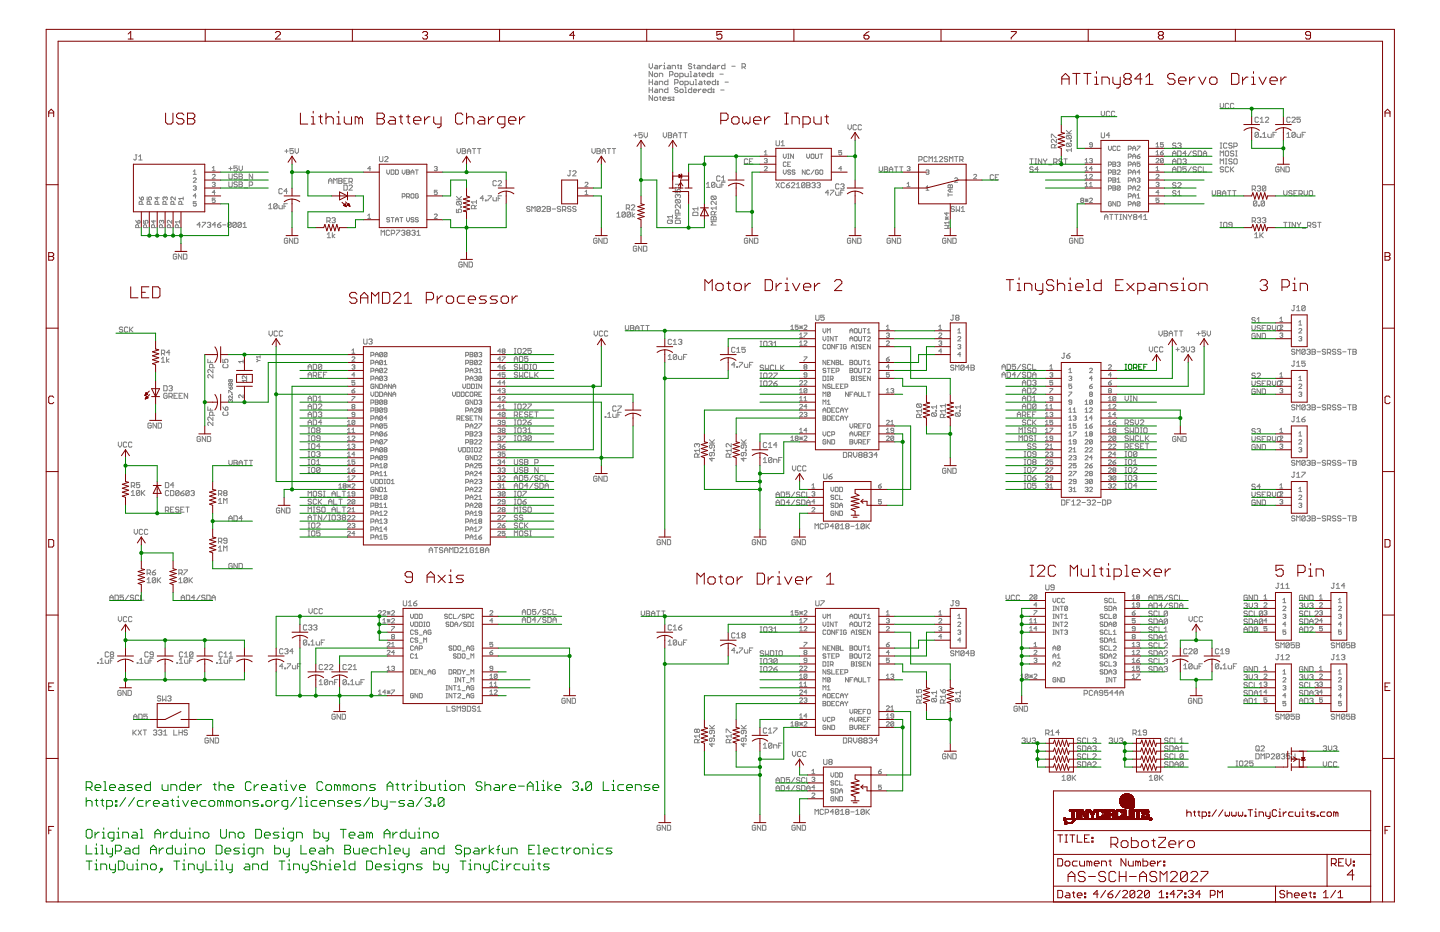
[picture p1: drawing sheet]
<svg xmlns="http://www.w3.org/2000/svg" width="432mm" height="279mm" viewBox="0 0 432 279" stroke-linecap="round" stroke-linejoin="round" font-family="sans-serif">
<g fill="none" stroke="#808080" stroke-width=".3">
<path d="M194.6 19.1v1l.6 .5 .5-.5v-1M196.4 19.6h.6l.2 .3v.7h-.8l-.2-.2 .2-.3h.8M197.7 19.6v1M198.5 19.6l-.8 .5M199 19.6h.2v1M199.2 18.8v.3M200.3 19.6h.5l.2 .3v.7h-.7l-.3-.2 .3-.3h.7M203.1 19.6h.5M203.3 19.3v1.1l.3 .2M204.1 19.6h.3v.3h-.3zM207.4 19.3l-.2-.2h-.5l-.3 .2 .3 .6h.5l.2 .2-.2 .5h-.5l-.3-.2M207.9 19.6h.5"/>
<path d="M208.2 19.3v1.1l.2 .2M209.2 19.6h.5l.3 .3v.7h-.8l-.2-.2 .2-.3h.8M213 19.1v1.5h-.7l-.3-.2v-.5l.3-.3h.7M213.8 19.6h.5l.3 .3v.7h-.8l-.2-.2 .2-.3h.8M215.1 19.6v1M215.9 19.6l-.8 .5M217.4 19.1v1.5h-.8l-.2-.2v-.5l.2-.3h.8M219.4 19.9h1.1M192.6 39.8h-1v.8l.5-.3 .5 .3v.5l-.3 .2h-.5l-.2-.2M193.1 39.8v1l.5 .5 .5-.5v-1M194.6 23.9v1.5M194.6 26.2v1.5"/>
<path d="M194.6 24.6h1.1M194.6 27h1.1M195.7 21.5v1.5l-1.1-1.5v1.5M195.7 28.6v1.5l-1.1-1.5v1.5M195.7 23.9v1.5M195.7 26.2v1.5M196.4 22h.6l.2 .2v.5l-.2 .3h-.6l-.2-.3v-.5zM196.4 24.4h.6l.2 .2v.8h-.8l-.2-.3 .2-.2h.8M196.4 26.7h.6l.2 .3v.7h-.8l-.2-.2 .2-.3h.8M196.4 29.1h.6l.2 .3v.5l-.2 .2-.8-.2v-.5zM197.7 23v-1h.8l.2 .2v.8M197.7 25.4v-1h.8l.2 .2v.8"/>
<path d="M197.7 27.7v-1h.8l.2 .3v.7M197.7 29.1h.5M198 28.9v1l.2 .2M198.7 29.6h1l-.2-.5h-.5l-.3 .3v.5l.8 .2M198.9 39.8v1l.5 .5 .5-.5v-1M199 20.6h.5M200.3 23.9v1.5h-.8l-.2-.3v-.5l.2-.2h.8M200.3 26.2v1.5h-.8l-.2-.2v-.5l.2-.3h.8M200.4 39.8h.8l.2 .2-.2 .6 .2 .5-.2 .2h-.8zM200.8 22.5h.7l.3-.3v-.5l-.3-.2h-.7v1.5M201.3 29.1h-.8l-.2 .3 1 .5-.3 .2h-.7M201.5 20.6v-1h.8l.3 .3v.7"/>
<path d="M201.8 29.1h.3v.3h-.3zM201.8 29.9h.3v.2h-.3zM202.3 22.2l.3-.2h.5l.2 .2v.5l-.2 .3h-.5l-.3-.3zM202.3 24.9h.8l.2-.3v-.5l-.2-.2h-.8v1.5M203.3 26.5l-.2-.3h-.5l-.3 .3 .3 .5h.5l.2 .2-.2 .5h-.5l-.3-.2M203.5 39.8h1M203.9 23h.7l.3-.3v-.5l-.3-.2h-.7v1.5M204 39.8v1.5M204.1 24.4h.5l.3 .2v.5l-.3 .3h-.5l-.2-.3v-.5zM204.1 26.7h.5l.3 .3v.5l-.3 .2h-.5l-.2-.2v-.5zM204.1 20.4h.3v.2h-.3zM205 39.8h1"/>
<path d="M205.4 22v.7l.2 .3h.8v-1M205.4 25.4h.7l.3-.3v-.5l-.3-.2h-.7v1.5M205.4 27.7h.5M205.4 26.2h.2v1.5M205.5 39.8v1.5M206.9 23h.5M206.9 21.5h.3v1.5M206.9 24.4v.7l.3 .3h.7v-1M207.4 26.2v1.5h-.7l-.3-.2v-.5l.3-.3h.7M207.9 27.2h1.1l-.3-.5h-.5l-.3 .3v.5l.3 .2h.5M208.2 22h.5l.3 .2v.8h-.8l-.3-.3 .3-.2h.8M208.4 25.4h.6"/>
<path d="M208.4 23.9h.3v1.5M209.5 22h.5M209.5 26.7v1M209.7 21.7v1l.3 .3M209.7 24.4h.5l.3 .2v.8h-.8l-.2-.3 .2-.2h.8M210.2 26.7l-.7 .5M210.5 22.5h1l-.2-.5h-.5l-.3 .2v.5l.3 .3h.5M210.5 20.6v-1h.8l.2 .3v.7M210.8 27.2h1l-.3-.5h-.5l-.2 .3v.5l.2 .2h.5M211 24.4h.5M211.3 24.1v1l.2 .3M212 24.9h1l-.2-.5h-.5l-.3 .2v.5l.3 .3h.5"/>
<path d="M213 21.5v1.5h-.7l-.3-.3v-.5l.3-.2h.7M213.3 26.2v1.5h-.8l-.2-.2v-.5l.2-.3h.8M213.6 22.7h.2v.3h-.2zM213.6 22h.2v.2h-.2zM213.8 26.7h.3v.3h-.3zM213.8 27.5h.3v.2h-.3zM214.6 23.9v1.5h-.8l-.2-.3v-.5l.2-.2h.8M215.1 24.4h.2v.2h-.2zM215.1 25.1h.2v.3h-.2zM215.9 22.2h1M216.1 27h1M217.4 24.6h1"/>
<path d="M222.5 20.1h.8l.2-.2v-.6l-.2-.2h-.8v1.5M223 20.1l.5 .5M254.3 37.4v1l.5 .5 .5-.5v-1M256.8 37.7l-.2-.3h-.5l-.3 .3v1l.3 .2h.5l.2-.2M258.3 37.7l-.2-.3h-.5l-.3 .3v1l.3 .2h.5l.2-.2M319.7 39.1l1.1 1M321.3 39.1l-.8 .8M330.2 39.8v1.3l.3 .2h.5l.2-.2v-1.3M330.2 33.4v1l.5 .5 .5-.5v-1M332.8 33.6l-.3-.2h-.5l-.3 .2v1l.3 .3h.5l.3-.3M334.3 33.6l-.3-.2h-.5l-.2 .2v1l.2 .3h.5l.3-.3M365.9 31v1l.5 .5 .5-.5v-1"/>
<path d="M368.4 31.2l-.2-.2h-.5l-.3 .2v1.1l.3 .2h.5l.2-.2M370 31.2l-.3-.2h-.5l-.2 .2v1.1l.2 .2h.5l.3-.2M377.4 35.4l-.3-.3h-.5l-.3 .3v1l.3 .3h.5l.3-.3M377.4 39.9l-.3-.2h-.5l-.3 .2v1M377.4 39.9v1l-.3 .3h-.5l-.3-.3M377.4 39.9l-1.1 1M377.9 36.7h1M377.9 35.6l.5-.5v1.6M379.4 35.4l.3-.3h.5l.2 .3v.2l-1 1.1h1M382.7 39.7h-1v1.5M386.9 35.4l-.3-.3h-.5l-.2 .3v1l.2 .3h.5l.3-.3M387.4 35.4l.2-.3h.6l.2 .3v.2l-1 1.1h1"/>
<path d="M388.4 39.9l-1 1M388.4 39.9l-.2-.2h-.6l-.2 .2v1M388.4 39.9v1l-.2 .3h-.6l-.2-.3M389.9 35.1h-1v.8l.5-.3 .5 .3v.5l-.2 .3h-.5l-.3-.3M391.5 39.7h-1v1.5M40.6 46.4h.5M40.8 46.4v1.3l-.2 .3-.5-.3M41.6 48h1M41.6 46.9l.5-.5v1.6M41.7 59.1l.7 .8M42.4 59.3l.2-.2 .4 .2-.2 .6h-.4zM44.1 59.1v.8h.7l-.3-.4 .3-.4 .6 .2-.2 .6"/>
<path d="M47.1 59.1v.8l-.6-.6h1.3M49.5 59.3l-.2-.2-.4 .2 .2 .6M49.5 59.3l.2-.2 .5 .2-.2 .6M49.5 59.3v.2M52.6 59.1v.8l-.9-.8-.5 .2 .3 .6M54.9 59.5h-1.3l.5 .4M54.9 59.1v.8M58 53.6l.2-.3 .6 .3-.8 1h.8M58 52.3h.8M58 55.9l.6-.2 .2 .2-.2 .5M58 51.4l.4-.5v1.4M58.4 56.4h.2"/>
<path d="M58.6 56.4l.2 .2-.2 .4-.6-.2M58.8 58.7h-.8l.6-.6v1.3M63.6 54.9l.7-.2 .2 .2-.2 .4M63.6 52.5l.3-.2 .6 .2-.9 1.1h.9M63.6 51.2h.9M63.6 50.3l.5-.4v1.3M64.1 55.3h.2M64.3 55.3l.2 .2-.2 .5-.7-.2M64.5 59.4h-.9v.7l.7-.2 .2 .6-.2 .2-.7-.2M64.5 57.7h-.9l.7-.7v1.4M68.6 52.2v1.2l.3 .3h.5l.2-.3v-1.2M68.6 54.5v1.3l.3 .2h.5l.2-.2v-1.3"/>
<path d="M68.6 50.5h1M69.1 50v1M71.2 54.8l-.3-.3h-.5l-.3 .3 .3 .5h.5l.3 .2-.3 .5h-.5l-.3-.2M71.2 49.8h-1.1v.7l.6-.2 .5 .2v.5l-.3 .3h-.5l-.3-.3M71.2 52.4l-.3-.2h-.5l-.3 .2 .3 .5h.5l.3 .3-.3 .5h-.5l-.3-.3M71.7 54.5h.7l.3 .3-.3 .5 .3 .5-.3 .2h-.7zM71.7 49.8v1l.5 .5 .5-.5v-1M71.7 55.3h.7M71.7 52.2h.7l.3 .2-.3 .5 .3 .5-.3 .3h-.7zM71.7 52.9h.7M73.2 56.3h1M73.2 53.9h1"/>
<path d="M74.7 55.5h.8l.3-.2v-.5l-.3-.3h-.8v1.5M75.8 52.2v1.5l-1.1-1.5v1.5M84.6 56.8l-.2-.2h-.5l-.3 .2v1l.3 .3h.5l.2-.3M85.4 45.3h1M85.9 44.8v1M86.2 57.3h-1l.7-.7v1.5M88 44.5h-1v.8l.5-.3 .5 .3v.5l-.3 .3h-.5l-.2-.3M88.5 44.5v1.1l.5 .5 .5-.5v-1.1M98.5 55v-1l.5-.5 .5 .5v1M98.5 54.2h1M100.1 55v-1.5l.5 .5 .5-.5v1.5M101.6 54.2h.7"/>
<path d="M101.6 53.5h.7l.3 .2-.3 .5 .3 .5-.3 .3h-.7zM103.1 54.2h.5M103.1 55.5h.8l.2 .2v1l-.2 .3h-.8zM104.1 53.5h-1v1.5h1M104.6 54.5h.8l.3-.3v-.5l-.3-.2h-.8v1.5M104.6 55.7l.3-.2h.5l.3 .2v.3l-1.1 1h1.1M105.2 54.5l.5 .5M111.1 50.6h-.8l.6-.7v1.3M113.8 46.9v1.3l.2 .3h.6l.2-.3v-1.3M115.3 47.2l.3-.3h.5l.3 .3v.2l-1.1 1.1h1.1M116 50.9v.9l.4 .5 .4-.5v-.9M117.3 50.9h.6l.3 .3v.8l-.3 .3h-.6z"/>
<path d="M118.6 50.9h.7l.2 .3v.8l-.2 .3h-.7zM120.6 50.9v.9l.5 .5 .4-.5v-.9M120.6 58.9h.7l.2-.6-.2-.2h-.7v1.3M121.9 51.6h.7M121.9 50.9h.7l.2 .3-.2 .4 .2 .4-.2 .3h-.7zM121.9 58.9h.7l.2-.6-.2-.2h-.7v1.3M122.4 58.9l.4 .5M123.2 51.6h.9M123.2 52.3v-.9l.5-.5 .4 .5v.9M123.2 58.3l.3-.2 .6 .2v.9l-.2 .2-.7-.2zM124.5 50.9h.9M125 50.9v1.4"/>
<path d="M125.4 58.3l-.2-.2-.7 .2v.9l.7 .2 .2-.7h-.4M130.2 50.1l.7-.2 .2 .2-.2 .5M130.7 50.6h.2M130.9 50.6l.2 .2-.2 .4-.7-.2M131.1 57h-.9v.7l.7-.2 .2 .6-.2 .3-.7-.3M136.9 59.9h1.5M136.9 58.9l1 1M137.1 44.5v1.1l.5 .5 .5-.5v-1.1M138.4 58.9l-.8 .7M138.6 45.3h.7M138.6 44.5h.7l.3 .3-.3 .5 .3 .5-.3 .3h-.7zM140.1 45.3h1"/>
<path d="M140.1 46.1v-1.1l.5-.5 .5 .5v1.1M141.6 44.5h1.1M142.2 44.5v1.6M143.2 44.5h1M143.7 44.5v1.6M145 59.5h-1l.8-.8v1.5M145.5 60h.3v.2h-.3zM146.3 58.7h1l-1 1.5M147.8 59.2v.8l.3 .2h.7v-1M148.8 54.4l-.2-.2h-.5l-.3 .2v1l.3 .3h.5l.2-.3M149.4 54.4l.2-.2h.5l.3 .2v.3l-1 1h1M149.4 59.5h.5"/>
<path d="M150.4 58.7h-1v1.5M170.7 51.2h.5M170.9 51.2v1.3l-.2 .2-.5-.2M171.7 51.5l.3-.3h.5l.2 .3v.2l-1 1h1M175.4 58.4h.9M175.4 54.9l.2-.2 .7 .2-.9 1.1h.9M175.4 57.5l.5-.5v1.4M177.5 44.5v1.1l.5 .5 .5-.5v-1.1M179 44.5h.8l.2 .3-.2 .5 .2 .5-.2 .3h-.8zM179 45.3h.8M180.6 46.1v-1.1l.5-.5 .5 .5v1.1M180.6 45.3h1"/>
<path d="M182.1 44.5h1M182.6 44.5v1.6M183.6 44.5h1M184.1 44.5v1.6M190.1 40.6h1M190.6 40v1.1M200.4 40.6h.8M202 40.6h1M202 41.3v-1l.5-.5 .5 .5v1M202.5 56.8v1h.8l-.3-.5 .3-.5h.5l.2 .2v.5l-.2 .3M202.5 55.2h1.3l.2 .3v.5l-.2 .3h-1.3M202.8 59.8h1l.2 .3v.5l-.2 .3"/>
<path d="M202.8 59.8l-.3 .3v.5l.3 .3h1M202.8 59.8l1 1.1M203.3 58.6l.2-.3 .5 .3v.5l-.2 .2M203.3 58.6l-.3-.3-.5 .3v.5l.3 .2M203.3 58.6v.2M211.8 55.2l.5-.5v1.5M211.8 56.2h1.1M213.5 58.8l-.3 .2v.5l.3 .3h1M213.5 58.8h1l.3 .2v.5l-.3 .3M213.5 58.8l1 1M214.4 54.9v1l-.3 .3h-.5l-.2-.3M214.4 54.9l-.3-.2h-.5l-.2 .2v1"/>
<path d="M214.4 54.9l-1 1M214.9 55.2v.7l.3 .3h.7v-1M215.9 53l-.2-.3h-.5l-.3 .3v1l.3 .3h.5l.2-.3M216.4 55.4h.5M216.4 53.3l.5-.6v1.6M216.4 54.3h1M217.4 54.7h-1v1.5M224.2 47.9l-.2-.3h-.5l-.3 .3v1l.3 .2h.5l.2-.2M224.7 48.4h.5M225.7 47.6h-1v1.5h1M229.2 50.1l.2-.2 .7 .2-.9 1.1h.9M229.2 47.8l.6-.3 .3 .3-.3 .4"/>
<path d="M229.2 46.5h.9M229.2 45.6l.4-.5v1.4M229.6 48.2h.2M229.8 48.2l.3 .2-.3 .4-.6-.2M232.7 42.2v1.2l.3 .3h.5l.2-.3v-1.2M232.7 54.8l1 1.5M233.7 54.8l-1 1.5M234.2 42.7l.5-.5v1.5M234.2 43.7h1M234.9 46.2v.9l.4 .4 .5-.4v-.9M234.9 50.9v.9l.4 .5 .5-.5v-.9M235.2 55l-.2-.2h-.5l-.3 .2v1l.3 .3h.5l.2-.3"/>
<path d="M235.8 48.8l-.3-.2-.6 .2v.9l.2 .2 .7-.2M235.8 55.5h.7l.3 .5-.3 .3h-.5l-.2-.3zM236.2 46.2h.4M236.2 47.5h.4M236.2 49.2h.4M236.4 46.2v1.3M236.8 54.8l-1 .7M237.1 51.2l-.2-.3-.7 .3 .2 .4 .7 .2-.2 .5-.7-.3M237.1 48.6h-.9v1.3h.9M237.3 55l.3-.2h.5l.2 .2v.3l-1 1h1M237.9 46.2v1.3l-.8-1.3v1.3M238.4 51.2l-.2-.3-.7 .3 .2 .4 .7 .2-.2 .5-.7-.3"/>
<path d="M238.8 56.3h1.1M238.8 55.3l.6-.5v1.5M241.4 55l-.3-.2h-.5l-.2 .2v1M241.4 55v1l-.3 .3h-.5l-.2-.3M241.4 55l-1 1M241.4 50.9v1.4l-.8-1.4v1.4M241.9 54.8h.8l.2 .2-.2 .5 .2 .5-.2 .3h-.8zM241.9 55.5h.8M241.9 46.2v.9l.4 .4 .5-.4v-.9M242.8 51.2l-.3-.3-.6 .3v.8l.2 .3 .7-.3M243.2 46.4l.2-.2 .7 .2v.9l-.2 .2-.7-.2zM243.4 55l.3-.2h.5l.3 .2-.3 .5"/>
<path d="M243.9 55.5h.3M244.1 50.9l-.9 1.4M244.2 55.5l.3 .3-.3 .5h-.5l-.3-.3M244.5 46.2v1.1l.3 .2 .6-.2v-1.1M245 55l.2-.2h.5l.3 .2-.3 .5M245.4 51.2l-.2-.3-.7 .3v.8l.3 .3 .6-.3v-.4h-.4M245.5 55.5h.2M245.7 55.5l.3 .3-.3 .5h-.5l-.2-.3M245.8 51.2l.3-.3 .6 .3v.8l-.2 .3-.7-.3zM245.8 46.2h.9M246.3 46.2v1.3M248.5 57.8h-1l.8-.8v1.5"/>
<path d="M249 57h1l-1 1.5M250.6 57.5v.8l.2 .2h.8v-1M251.6 55.4l-.3-.3h-.5l-.2 .3v1l.2 .2h.5l.3-.2M252.1 57.8h.5M252.1 55.4l.2-.3h.6l.2 .3-.2 .5M252.4 45.1h-.9v.7l.5-.2 .4 .2-.2 .7-.7-.3M252.4 50.6h-.9l.7-.7v1.3M252.6 55.9h.3M252.9 55.9l.2 .2-.2 .5h-.6l-.2-.2M253.1 57h-1v1.5M263.6 50v1l.5 .5 .5-.5v-1M265.2 50h.7l.3 .3-.3 .5 .3 .5-.3 .2h-.7z"/>
<path d="M265.2 50.8h.7M266.7 50.8h1M266.7 51.5v-1l.5-.5 .5 .5v1M268.2 50h1M268.7 50v1.5M269.7 50h1.1M270.3 50v1.5M272 55.1l.4-.4v1.3M272 56h.9M272 50.1l.6-.2 .3 .2-.3 .5M272.4 50.6h.2M272.6 50.6l.3 .2-.3 .4-.6-.2"/>
<path d="M275.5 47.9h.8l.2-.2v-.5l-.2-.3h-.8v1.6M277.7 57h.9M277.7 51.2l.6-.3 .3 .3-.3 .4M277.7 56.1l.4-.4v1.3M278.1 47.2l-.3-.3h-.5l-.2 .3v1l.2 .3h.5l.3-.3M278.1 51.6h.2M278.3 51.6l.3 .2-.3 .5-.6-.3M278.6 48.5v-1.6l.5 .5 .5-.5v1.6M280.1 48.5h1M280.1 47.4l.5-.5v1.6M281.6 47.2l.3-.3h.5l.3 .3v.2l-1.1 1.1h1.1M284.2 47.2l-.3-.3h-.5l-.2 .5 .2 .3h.5l.3 .5-.3 .3h-.5l-.2-.3"/>
<path d="M284.3 55.6l.2-.2 .4 .2 .5-.2 .2 .2v.6h-1.3zM284.3 58.4h1.3M284.3 58v.9M284.7 48.5v-1.6l.5 .5 .5-.5v1.6M284.9 55.6v.6M284.9 56.7v.9M285.6 56.7h-.9l-.4 .4 .4 .5h.9M286.2 46.9h1.1M286.3 53.6l.2-.3 .6 .3-.8 1h.8M286.7 46.9v1.6M287.8 47.9h.7l.3-.2v-.5l-.3-.3h-.7v1.6M288.3 47.9l.5 .6"/>
<path d="M292 52.5l.2-.2 .6 .2-.8 1.1h.8M297.9 52.6l-.2-.2h-.5l-.3 .2v1.1l.3 .2h.5l.2-.2M298.4 53.1h.6M299.5 52.4h-1.1v1.5h1.1M308.8 47.6h1M309.3 47.6v1.5M309.8 50.3l-.2-.3h-.5l-.3 .3 .3 .5h.5l.2 .2-.2 .5h-.5l-.3-.2M310.3 49.1h.6M310.3 47.6h.6M310.6 47.6v1.5M311.4 50.8h-1.1l.8-.8v1.5M312.4 47.6v1.5l-1-1.5v1.5"/>
<path d="M312.9 47.6l.5 .8M313.4 48.4v.7M313.9 47.6l-.5 .8M314.4 49.4h1M315.3 41.3v-1.1l1.5 1.1M316 48.6h.7l.3-.2v-.5l-.3-.3h-.7v1.5M316.3 44.3v-.7l-.3-.3h-.5l-.2 .3v.7h1.5M316.5 48.6l.5 .5M316.8 41.8v1l-1-1-.5 .2v.5l.2 .3M316.8 43.3l-.5 .5M318.5 47.9l-.2-.3h-.5l-.3 .3 .3 .5h.5l.2 .2-.2 .5h-.5l-.3-.2M319 47.6h1"/>
<path d="M319.5 47.6v1.5M319.7 40.1h1.6M320 42.9l-.3 .3v.5l.3 .2h1M320 40.6h1l.3 .3v.5l-.3 .2M320 42.9h1l.3 .3v.5l-.3 .2M320 40.6l-.3 .3v.5l.3 .2h1M320 42.9l1 1M320 40.6l1 1M321 42.1h.3v.3h-.3zM321.3 45h-1.6l.6 .5M321.3 44.4v1.1M325.4 59.6l.9 .9"/>
<path d="M325.4 48l.4-.5v1.3M325.4 50.3l.4-.4v1.3M325.4 52.7l.4-.4v1.3M325.4 55.1l.4-.4v1.3M325.4 53.6h.9M325.4 56h.9M325.4 51.2h.9M325.4 48.8h.9M325.8 59.6v.9M326.3 59.6l-.9 .9M326.7 59.6l.2-.2 .7 .2-.9 1.1h.9M326.7 47.8l.6-.3 .3 .3-.3 .4"/>
<path d="M326.7 52.5l.2-.2 .7 .2-.9 1.1h.9M326.7 56h.9M326.7 55.1l.4-.4v1.3M327.1 48.2h.2M327.3 48.2l.3 .2-.3 .4-.6-.2M327.6 43.4h-.7l-.2-.2 .2-.4 .7 .2v.9l-.3 .2-.6-.2M327.6 50.6h-.9l.6-.7v1.3M332.4 54.2h.6l.3-.2-.3-.7h-.6v1.3M332.4 43.8v.9l.4 .4 .5-.4v-.9M332.4 49.4h.6l.3-.6-.3-.2h-.6v1.3M332.4 51.8h.6l.3-.6-.3-.3h-.6v1.4M332.4 56.6h.6l.3-.7-.3-.2h-.6v1.3"/>
<path d="M332.8 40.6h-1.1l.8-.8v1.5M333.7 51.6h.6M333.7 55.7h.6l.3 .2-.3 .5 .3 .4-.3 .2h-.6zM333.7 53.3h.6l.3 .3-.3 .4 .3 .4-.3 .2h-.6zM333.7 48.6h.6l.3 .2-.3 .4 .3 .5-.3 .2h-.6zM333.7 50.9h.6l.3 .3-.3 .4 .3 .4-.3 .3h-.6zM333.7 56.4h.6M333.7 49.2h.6M333.7 54h.6M334.6 44l-.3-.2-.6 .2v.9l.2 .2 .7-.2M335 54.6h.9M335 51.2l.2-.3 .7 .3-.9 1.1h.9"/>
<path d="M335 48.8l.7-.2 .2 .2-.2 .4M335 53.8l.4-.5v1.3M335.4 49.2h.3M335.7 49.2l.2 .2-.2 .5-.7-.2M335.9 55.9v.9l-.2 .2-.7-.2M335.9 44l-.2-.2-.7 .2v.9l.2 .2 .7-.2M335.9 55.9l-.2-.2-.7 .2v.9M335.9 55.9l-.9 .9M338.3 54.2h.7l.2-.6-.2-.3h-.7v1.3M338.3 44.7h.7l.2-.7-.2-.2h-.7v1.3M338.3 47.1h.7l.2-.7-.2-.2h-.7v1.3M338.3 49.4h.7l.2-.6-.2-.2h-.7v1.3"/>
<path d="M338.3 51.8h.7l.2-.6-.2-.3h-.7v1.4M338.3 56.6h.7l.2-.7-.2-.2h-.7v1.3M338.3 58.9h.7l.2-.6-.2-.2h-.7v1.3M339.7 51.6h.8M339.7 58.7h.8M339.7 47.5v-.9l.4-.4 .4 .4v.9M339.7 45.1v-.8l.4-.5 .4 .5v.8M339.7 56.4h.8M339.7 49.2h.8M339.7 57v-.9l.4-.4 .4 .4v.9M339.7 54.6v-.8l.4-.5 .4 .5v.8M339.7 49.9v-.9l.4-.4 .4 .4v.9"/>
<path d="M339.7 52.3v-.9l.4-.5 .4 .5v.9M339.7 59.4v-.9l.4-.4 .4 .4v.9M339.7 54h.8M339.7 46.8h.8M339.7 44.5h.8M341 55.9l.2-.2 .6 .2-.8 1.1h.8M341 53.6l.6-.3 .2 .3-.2 .4M341 59.4h.8M341 46.8h.6l.2 .5-.6 .2zM341 43.8h.8l-.8 1.3M341 58.5l.4-.4v1.3M341.4 54h.2"/>
<path d="M341.6 54l.2 .2-.2 .4-.6-.2M341.8 51.6h-.8l.6-.7v1.4M341.8 48.6h-.8v.6l.4-.2 .4 .2-.2 .7-.6-.2M341.8 46.2l-.8 .6M346.6 47.8l.3-.3 .6 .3-.9 1h.9M346.6 52.5l.3-.2 .6 .2-.9 1.1h.9M346.6 54.9l.7-.2 .2 .2-.2 .4M346.6 51.2h.9M346.6 46.5h.9M346.6 50.3l.5-.4v1.3M346.6 43.2l.5-.4v1.3M346.6 45.6l.5-.5v1.4"/>
<path d="M346.6 44.1h.9M347.1 55.3h.2M347.3 55.3l.2 .2-.2 .5-.7-.2M347.5 59.4h-.9v.7l.5-.2 .4 .2-.2 .6-.7-.2M347.5 57.7h-.9l.7-.7v1.4M348 45.8h.6l.2 .4-.6 .3zM348.8 47.8l-.6-.3-.2 .3v.8M348.8 47.8v.8l-.2 .2-.6-.2M348.8 42.8h-.8v.6l.4-.2 .4 .2-.2 .7-.6-.2M348.8 47.8l-.8 .8M348.8 45.1l-.8 .7M351.6 46h1"/>
<path d="M351.6 48.4h1M351.6 50.8h1M351.6 46.8v-1l.5-.5 .5 .5v1M351.6 49.1v-1l.5-.5 .5 .5v1M351.6 51.5v-1l.5-.5 .5 .5v1M352.6 43.1l-.2-.2h-.5l-.3 .2 .3 .5h.5l.2 .3-.2 .5h-.5l-.3-.2M352.6 55l-.2-.2h-.5l-.3 .2 .3 .5h.5l.2 .3-.2 .5h-.5l-.3-.3M352.6 57.4l-.2-.3h-.5l-.3 .3 .3 .5h.5l.2 .3-.2 .5h-.5l-.3-.3M353.1 45.3h.8l.3 .2v1l-.3 .3h-.8zM353.1 47.6h.8l.3 .3v1l-.3 .2h-.8zM353.1 50h.8l.3 .3v1l-.3 .2h-.8zM353.1 43.1l.3-.2h.5l.3 .2-.3 .5"/>
<path d="M353.1 55l.3-.2h.5l.3 .2v.3l-1.1 1h1.1M353.1 58.7h1.1M353.1 57.7l.6-.6v1.6M353.7 43.6h.2M353.9 43.6l.3 .3-.3 .5h-.5l-.3-.2M354.7 47.9l.2-.3h.6l.2 .3-.2 .5M355.2 48.4h.3M355.5 48.4l.2 .2-.2 .5h-.6l-.2-.2M355.7 46h-1l.8-.7v1.5M355.7 50h-1v.8l.5-.3 .5 .3v.5l-.2 .2h-.6l-.2-.2M357.2 50l-1 1.5M357.2 45.3l-1 1.5"/>
<path d="M358.8 45.5l-.3-.2h-.5l-.3 .2 .3 .5h.5l.3 .3-.3 .5h-.5l-.3-.3M358.8 50.3l-.3-.3h-.5l-.3 .3 .3 .5h.5l.3 .2-.3 .5h-.5l-.3-.2M359.3 45.3h.7l.3 .2v1l-.3 .3h-.7zM360.3 50.3l-.3-.3h-.5l-.2 .3v1l.2 .2h.5l.3-.2M360.8 46h1M360.8 50v1.5h1M360.8 46.8v-1l.5-.5 .5 .5v1M363.5 57.1v1.1l.5 .5 .5-.5v-1.1M365 57.1h.8l.3 .3-.3 .5 .3 .5-.3 .3h-.8zM365 57.9h.8M365.9 46.8v-1.5l.5 .5 .5-.5v1.5M365.9 49.1v-1.5l.5 .5 .5-.5v1.5"/>
<path d="M365.9 44.4h.5M365.9 42.9h.5M366.1 42.9v1.5M366.6 57.9h1M366.6 58.7v-1l.5-.6 .5 .6v1M366.9 50.3l-.3-.3h-.5l-.2 .3 .2 .5h.5l.3 .2-.3 .5h-.5l-.2-.2M367.4 49.1h.5M367.4 47.6h.5M367.7 45.3h.5l.2 .2v1l-.2 .3h-.5l-.3-.3v-1zM367.7 47.6v1.5M367.9 43.1l-.2-.2h-.5l-.3 .2v1.1l.3 .2h.5l.2-.2M368.1 57.1h1"/>
<path d="M368.4 50.3l-.2-.3h-.5l-.3 .3v1l.3 .2h.5l.2-.2M368.6 57.1v1.6M369 50v1.5M369.2 50.8l.8 .7M369.5 47.9l-.3-.3h-.5l-.3 .3 .3 .5h.5l.3 .2-.3 .5h-.5l-.3-.2M369.5 43.1l-.3-.2h-.5l-.3 .2 .3 .5h.5l.3 .3-.3 .5h-.5l-.3-.2M369.6 57.1h1M370 45.5l-.3-.2h-.5l-.2 .2 .2 .5h.5l.3 .3-.3 .5h-.5l-.2-.3M370 43.9h.7l.3-.3v-.5l-.3-.2h-.7v1.5M370 50l-1 1M370.1 57.1v1.6M370.2 47.6h.5l.3 .3v1l-.3 .2h-.5l-.2-.2v-1z"/>
<path d="M370.5 45.3h.5M370.5 46.8h.5M370.7 45.3v1.5M375.5 56.7h.7l.3-.2v-.5l-.3-.3h-.7v1.6M376 56.7l.5 .6M377 56l.3-.3h.5l.2 .3-.2 .5M377.5 56.5h.3M377.8 56.5l.2 .2-.2 .6h-.5l-.3-.3M377.9 40.9h.2v.3h-.2zM378.7 41.2h1M378.7 40.2l.5-.5v1.5M379.6 56l-.3-.3h-.5l-.3 .3v1"/>
<path d="M379.6 56v1l-.3 .3h-.5l-.3-.3M379.6 56l-1.1 1M380.2 40.2v.7l.2 .3h.8v-1M381.7 40.4h.5M383.5 50.3l-.2-.3h-.5l-.3 .3v1l.3 .2h.5l.2-.2v-.5h-.5M384.9 57.1v1.1l.5 .5 .5-.5v-1.1M385.1 50v1.5l-1-1.5v1.5M385.6 50h.8l.2 .3v1l-.2 .2h-.8zM385.9 41.2h1M385.9 40.2l.5-.5v1.5M387.5 57.4l-.3-.3h-.5l-.3 .3 .3 .5h.5l.3 .3-.3 .5h-.5l-.3-.3M388 57.9h.5"/>
<path d="M388.9 40.2v.7l.3 .3h.7v-1M389 57.1h-1v1.6h1M389.5 58.2h.8l.2-.3v-.5l-.2-.3h-.8v1.6M390 58.2l.5 .5M390.5 40.4h.5M391 57.1v1.1l.5 .5 .5-.5v-1.1M392.6 57.4l.2-.3h.5l.3 .3v1l-.3 .3h-.5l-.2-.3zM40.7 66.1l.6 .8M41.3 66.3l.5-.2 .2 .6-.7 .2zM41.6 68.2v-.6l-.7-.2-.2 .2v.6h1.3M42.6 61.3v-.7l-.6-.2-.3 .2v.7h1.3M43.1 66.1v.8h.6l-.2-.4 .2-.4 .7 .2-.2 .6"/>
<path d="M43.9 68.2v-.6l-.6-.2-.2 .2v.6h1.3M45 61.3v-.7l-.7-.2-.2 .2v.7h1.3M46.1 66.1v.8l-.7-.6h1.3M46.3 68.2v-.6l-.6-.2-.3 .2v.6h1.3M47.3 61.3v-.7l-.6-.2-.2 .2v.7h1.3M48.5 66.3l.2-.2 .4 .2-.2 .6M48.5 66.3v.2M48.5 66.3l-.2-.2-.5 .2 .2 .6M48.7 68.2v-.6l-.7-.2-.2 .2v.6h1.3M49.7 61.3v-.7l-.6-.2-.2 .2v.7h1.3M51.1 68.2v-.6l-.3-.2-.6 .2v.6h1.3M51.5 66.1v.8l-.9-.8-.4 .2 .2 .6"/>
<path d="M52.1 61.3v-.7l-.6-.2-.3 .2v.7h1.4M53 76.4l-.3-.2h-.5l-.2 .2v1l.2 .3h.5l.3-.3v-.5h-.5M53.4 68.2v-.6l-.6-.2-.2 .2v.6h1.3M53.9 66.5h-1.3l.4 .4M53.9 66.1v.8M54.5 61.3v-.7l-.7-.2-.2 .2v.7h1.3M54.5 76.2v1.5l-1-1.5v1.5M55 76.2h.8l.2 .2v1l-.2 .3h-.8zM58.8 60.5h-.8v.6l.4-.2 .4 .2-.2 .7-.6-.2M60.1 67.4h-1l.8-.7v1.5M60.6 66.7h1.1l-1.1 1.5M62.2 66.9l.2-.2h.5l.3 .2-.3 .5"/>
<path d="M62.7 67.4h.2M62.9 67.4l.3 .3-.3 .5h-.5l-.2-.3M64.7 67.4h-1l.8-.7v1.5M65.2 67.4h.8l.3 .5-.3 .3h-.5l-.3-.3zM66.3 66.7l-1.1 .7M66.8 67.4h1M69.3 66.9l-.2-.2h-.5l-.3 .2v1M69.3 66.9v1l-.2 .3h-.5l-.3-.3M69.3 66.9l-1 1M70.8 66.9l-.2-.2h-.5l-.3 .2v1M70.8 66.9v1l-.2 .3h-.5l-.3-.3M70.8 66.9l-1 1"/>
<path d="M72.4 66.9l-.3-.2h-.5l-.2 .2v1M72.4 66.9v1l-.3 .3h-.5l-.2-.3M72.4 66.9l-1 1M72.9 68.2h1M72.9 67.2l.5-.5v1.5M80.6 61.6l.5-.5v1.5M80.6 62.6h1M83.1 61.3v1l-.3 .3h-.5l-.2-.3M83.1 61.3l-.3-.2h-.5l-.2 .2v1M83.1 61.3l-1 1M83.6 61.6v.7l.3 .3h.7v-1M85.2 61.8h.5"/>
<path d="M86.2 61.1h-1v1.5M86.3 71.7l-.3-.3h-.5l-.2 .3v1l.2 .2h.5l.3-.2v-.5h-.5M87.8 71.4v1.5l-1-1.5v1.5M88.3 71.4h.8l.2 .3v1l-.2 .2h-.8zM98 66.3h.8l.2-.3v-.5l-.2-.2h-.8v1.5M98.1 70.3l.5-.6v1.6M98.1 71.3h1M98.5 66.3l.5 .5M99.5 65.5l.3-.2h.5l.2 .2-.2 .5M99.7 69.7v1.6M100 66h.3M100.3 66l.2 .3-.2 .5h-.5l-.3-.3"/>
<path d="M100.4 70.3l-.7 .5 .7 .5M110.3 64.6l.4-.4v1.3M110.3 65.5h.8M114.3 70.5v-1.5l.5 .5 .5-.5v1.5M116.8 69.3l-.2-.3h-.5l-.3 .3v1l.3 .2h.5l.2-.2M116.8 65.4l-.2-.2-.6 .2 .2 .5 .6 .2-.2 .4-.6-.2M117.3 65.2h.9M117.3 70h.8l.2-.2v-.5l-.2-.3h-.8v1.5M117.7 65.2v1.3M118.6 65.9h.9M118.6 66.5v-.8l.4-.5 .5 .5v.8M118.9 69h1l-1 1.5"/>
<path d="M119.9 65.2h.9M120.4 65.2v1.3M120.4 69.3l.2-.3h.6l.2 .3-.2 .5M120.9 69.8h.3M121.2 69.8l.2 .2-.2 .5h-.6l-.2-.2M121.9 65.2v.9l.5 .4 .4-.4v-.9M122.2 69.8l-.3-.3 .3-.5h.5l.3 .3-.3 .5M122.2 69.8l-.3 .2 .3 .5h.5l.3-.2-.3-.5M122.2 69.8h.5M123.5 69.3l.2-.3h.5l.3 .3-.3 .5M124 69.8h.2M124.1 65.4l-.2-.2-.7 .2 .3 .5 .6 .2-.2 .4-.7-.2"/>
<path d="M124.2 69.8l.3 .2-.3 .5h-.5l-.2-.2M125 70.5h1M125 69.5l.5-.5v1.5M125.4 65.4l-.2-.2-.7 .2 .3 .5 .6 .2-.2 .4-.7-.2M130.2 64.4l.3-.2 .6 .2-.9 1.1h.9M136.9 62.7v1h.7l-.2-.5 .2-.5h.5l.3 .3v.5l-.3 .2M137.1 60.4l-.2 .3v.5l.2 .2h1M137.1 60.4h1l.3 .3v.5l-.3 .2M137.1 60.4l1 1M138.1 61.9h.3v.3h-.3zM138.6 78.8l-.3-.3h-.5l-.2 .3v1l.2 .3h.5l.3-.3v-.5h-.5M140.1 78.5v1.6l-1-1.6v1.6"/>
<path d="M140.7 78.5h.7l.3 .3v1l-.3 .3h-.7zM142.4 62.6v-.8l-.3-.2h-.5l-.2 .2v.8h1.5M142.9 61.6l-.5 .5M142.9 60.5h-1.5l.5 .5M142.9 60v1M158.9 62.1l-.2-.2h-.5l-.3 .5 .3 .3h.5l.2 .5-.2 .2h-.5l-.3-.2M159.4 63.4v-1.5l.6 .5 .5-.5v1.5M162 62.1v1.1l-.2 .2h-.6l-.2-.2M162 62.1l-.2-.2h-.6l-.2 .2v1.1M162 62.1l-1 1.1M162.5 62.1l.3-.2h.5l.2 .2v.3l-1 1h1M164.1 61.9h.7l.3 .2-.3 .6 .3 .5-.3 .2h-.7z"/>
<path d="M164.1 62.7h.7M165.6 62.7h1M168.1 62.1l-.2-.2h-.5l-.3 .2 .3 .6h.5l.2 .2-.2 .5h-.5l-.3-.2M168.7 62.9h.7l.3-.2v-.6l-.3-.2h-.7v1.5M169.2 62.9l.5 .5M171.2 62.1l-.3-.2h-.5l-.2 .5 .2 .3h.5l.3 .5-.3 .2h-.5l-.2-.2M172.7 62.1l-.2-.2h-.5l-.3 .2 .3 .6h.5l.2 .2-.2 .5h-.5l-.3-.2M179 71.7l-.2-.3h-.5l-.3 .3v1l.3 .2h.5l.2-.2v-.5h-.5M180.6 71.4v1.5l-1.1-1.5v1.5M181.1 71.4h.7l.3 .3v1l-.3 .2h-.7zM185 64.1l.5-.5v1.5M185 65.1h1"/>
<path d="M187.5 63.8v1l-.2 .3h-.5l-.3-.3M187.5 63.8l-.2-.2h-.5l-.3 .2v1M187.5 63.8l-1 1M187.8 62.4h.8l.2-.2v-.5l-.2-.3h-.8v1.5M188.3 62.4l.5 .5M189.1 63.8v1l-.3 .3h-.5l-.3-.3M189.1 63.8l-.3-.2h-.5l-.3 .2v1M189.1 63.8l-1.1 1M189.3 61.7l.3-.3h.5l.2 .3v.2l-1 1h1M189.6 63.6v1.5M190.3 64.1l-.7 .5 .7 .5M190.9 74l-.2-.2h-.5l-.3 .2v1.1l.3 .2h.5l.2-.2v-.6h-.5"/>
<path d="M192.4 73.8v1.5l-1-1.5v1.5M193 73.8h.7l.3 .2v1.1l-.3 .2h-.7zM200.1 66.2l.3-.2h1l.3 .2v.5l-.3 .3h-1l-.3-.3zM201.7 64.9h-1.6l.5 .5M201.7 64.5v.9M201.7 66l-.6 .5M202.8 66h1l.2 .2v.8h-1.5v-.8zM203.5 63.9v-.7l-.2-.3h-.5l-.3 .3v.7h1.5M204 61.4v1l-1-1-.5 .2v.5l.3 .3M204 64.5h-1.5l.5 .4-.5 .5h1.5M208 63.6h1l.3 .3v.7h-1.5v-.7zM209.3 62.6h-1.5l.5 .5"/>
<path d="M209.3 62.1v1M213.2 65.2l.3-.3 .5 .3 .5-.3 .3 .3v.7h-1.6zM214 65.2v.7M214.2 64.4v-.8l-.2-.2h-.5l-.3 .2v.8h1.6M214.8 60.3v1l-1.1-1-.5 .3v.5l.3 .2M214.8 66.4h-1.6l.5 .6-.5 .5h1.6M214.8 61.8v1.1M214.8 63.4l-.6 .5M214.8 62.4h-1.6l.5 .5M224.2 71.7l-.2-.3h-.5l-.3 .3v1l.3 .2h.5l.2-.2v-.5h-.5M225.7 71.4v1.5l-1-1.5v1.5M226.3 71.4h.7l.3 .3v1l-.3 .2h-.7z"/>
<path d="M255.1 71.7l-.2-.3h-.5l-.3 .3v1l.3 .2h.5l.2-.2v-.5h-.5M256.7 71.4v1.5l-1-1.5v1.5M257.2 71.4h.7l.3 .3v1l-.3 .2h-.7zM267 71.7l-.2-.3h-.5l-.3 .3v1l.3 .2h.5l.2-.2v-.5h-.5M268.5 71.4v1.5l-1-1.5v1.5M269.1 71.4h.7l.3 .3v1l-.3 .2h-.7zM283.3 67.6h1.3l-.5 .5 .5 .4h-1.3M283.5 65.4h.9M283.5 65l.9 .9M283.7 71.7l-.3-.3h-.5l-.3 .3v1l.3 .2h.5l.3-.2v-.5h-.6M283.9 63.7v.9l-.6-.7h1.3M283.9 65v.9"/>
<path d="M284.4 65l-.9 .9M284.6 66.8h-1.3l.4 .4M284.6 66.3v.9M285.2 71.4v1.5l-1-1.5v1.5M285.7 71.4h.8l.2 .3v1l-.2 .2h-.8zM286.2 62.1l-.3-.2h-.5l-.2 .2 .2 .6h.5l.3 .2-.3 .5h-.5l-.2-.2M286.7 61.9v1.5l.5-.5 .5 .5v-1.5M288.2 63.4h1.1M288.2 62.4l.6-.5v1.5M321.7 71.7l-.2-.3h-.5l-.3 .3v1l.3 .2h.5l.2-.2v-.5h-.5M323.2 71.4v1.5l-1-1.5v1.5M323.8 71.4h.7l.3 .3v1l-.3 .2h-.7z"/>
<path d="M324.3 60.1l-.2-.2 .2-.5 .7 .2-.3 .5M324.3 60.1l-.2 .2 .2 .4 .7-.2-.3-.4M324.3 60.1h.4M325.4 60.1h.9M331.2 65h1M331.2 65.8v-1l.5-.5 .5 .5v1M332.7 64.3h1M333.2 64.3v1.5M333.3 60.7l-.3-.2-.6 .2v.9l.2 .2 .7-.2v-.5h-.5M334.3 64.3h1M334.6 60.5v1.3l-.9-1.3v1.3M334.8 64.3v1.5"/>
<path d="M335 60.5h.7l.2 .2v.9l-.2 .2h-.7zM335.8 64.3h.5M335.8 65.8h.5M336 64.3v1.5M337.8 64.3v1.5l-1-1.5v1.5M338.3 61.3h.7l.2-.6-.2-.2h-.7v1.3M338.3 64.3l.6 .7M338.9 65v.8M339.4 64.3l-.5 .7M339.7 61.1h.8M339.7 61.8v-.9l.4-.4 .4 .4v.9M340.1 65h.5"/>
<path d="M340.1 65l-.2 .3 .2 .5h.5l.3-.2-.3-.6M340.1 65l-.2-.2 .2-.5h.5l.3 .2-.3 .5M341.8 60.7l-.6-.2-.2 .2v.9M341.8 60.7v.9l-.2 .2-.6-.2M341.8 60.7l-.8 .9M342.4 65h-1l.8-.7v1.5M342.9 64.8l.6-.5v1.5M342.9 65.8h1.1M365.9 66.7h.5M365.9 68.2h.5M366.1 66.7v1.5M367.2 66.7h.5l.2 .2v1l-.2 .3h-.5l-.3-.3v-1z"/>
<path d="M369.5 67.4h-.8l-.3-.2 .3-.5h.5l.3 .2v1l-.3 .3h-.5l-.3-.3M375.5 66.3h.7l.3-.3v-.5l-.3-.2h-.7v1.5M376 66.3l.5 .5M376.2 71.3h1.1M376.2 70.3l.5-.6v1.6M376.9 60.5l-.3-.3h-.5l-.2 .3v1M376.9 60.5v1l-.3 .3h-.5l-.2-.3M376.9 60.5l-1 1M377 65.5l.3-.2h.5l.2 .2-.2 .5M377.4 61.5h.2v.3h-.2zM377.5 66h.3M377.8 66l.2 .3-.2 .5h-.5l-.3-.3"/>
<path d="M377.8 69.7v1.6M378 70.5l.8 .8M378.5 65.5l.3-.2h.5l.3 .2-.3 .5M378.8 69.7l-1 1.1M379.1 66h.2M379.2 60.5v1l-.3 .3h-.5l-.2-.3M379.2 60.5l-.3-.3h-.5l-.2 .3v1M379.2 60.5l-1 1M379.3 66l.3 .3-.3 .5h-.5l-.3-.3M384.9 66.7h1M385.4 66.7v1.5M386.4 66.7h.5"/>
<path d="M386.4 68.2h.5M386.7 66.7v1.5M388.5 66.7v1.5l-1-1.5v1.5M389 66.7l.5 .7M389.5 67.4v.8M390 66.7l-.5 .7M390.5 68.4h1M392.1 67.7h.7l.3-.3v-.5l-.3-.2h-.7v1.5M392.6 67.7l.5 .5M394.6 66.9l-.2-.2h-.6l-.2 .2 .2 .5h.6l.2 .3-.2 .5h-.6l-.2-.3M395.1 66.7h1M395.6 66.7v1.5"/>
<path d="M36.8 98.3l-.2-.3h-.6l-.2 .3 .2 .5h.6l.2 .5-.2 .3h-.6l-.2-.3M38.3 98.3l-.2-.3h-.5l-.3 .3v1l.3 .3h.5l.2-.3M38.9 98v1.6M39.1 98.8l.8 .8M39.9 98l-1 1.1M80.7 99.2v1l.5 .6 .5-.6v-1M83.2 99.5l-.2-.3h-.6l-.2 .3v1l.2 .3h.6l.2-.3M84.8 99.5l-.3-.3h-.5l-.3 .3v1l.3 .3h.5l.3-.3M178.2 99.2v1l.5 .6 .5-.6v-1M180.7 99.5l-.2-.3h-.5l-.3 .3v1l.3 .3h.5l.2-.3M182.2 99.5l-.2-.3h-.5l-.3 .3v1l.3 .3h.5l.2-.3M187.5 97.6v1l.5 .5 .5-.5v-1"/>
<path d="M189.1 97.6h.7l.3 .2-.3 .5 .3 .5-.3 .3h-.7zM189.1 98.3h.7M190.6 99.1v-1l.5-.5 .5 .5v1M190.6 98.3h1M192.1 97.6h1M192.6 97.6v1.5M193.7 97.6h1M194.2 97.6v1.5M237.2 98.8h.8M237.2 97.9l.4-.4v1.3M239.3 97.5h-.8v.6l.6-.2 .2 .7-.2 .2-.6-.2M239.8 97.7l.8 .9"/>
<path d="M239.8 98.1h.8M240.2 97.7v.9M240.6 97.7l-.8 .9M241.1 97.7l.2-.2 .7 .2-.9 1.1h.9M241.1 99.8h.9l-.9 1.4M244.6 94.5v1.3l.3 .2h.5l.2-.2v-1.3M246.8 98.5v.9l.4 .4 .4-.4v-.9M247.1 94.5h-1v.7l.5-.2 .5 .2v.6l-.2 .2h-.5l-.3-.2M248.1 99.8v-1.3l.4 .5 .5-.5v1.3M254.8 99.8v-.8l.5-.5 .4 .5v.8M254.8 99.2h.9M256.2 98.7l.2-.2 .6 .2v.9l-.2 .2-.6-.2z"/>
<path d="M257.5 98.5v1.1l.2 .2 .7-.2v-1.1M258.8 98.5h.9M259.2 98.5v1.3M260.1 99.8h.9M260.1 99l.4-.5v1.3M265.8 97.9l.4-.4v1.3M265.8 98.8h.9M281.5 98.8h.9M281.5 97.9l.4-.4v1.3M285.5 94.5h.5M285.8 94.5v1.3l-.3 .2-.5-.2M286.8 95.2l-.2-.2 .2-.5h.5l.3 .2-.3 .5"/>
<path d="M286.8 95.2l-.2 .3 .2 .5h.5l.3-.2-.3-.6M286.8 95.2h.5M287.2 99.8h.9M287.2 99l.4-.5v1.3M347.5 99.2v1l.5 .6 .5-.6v-1M349.1 100h.7M349.1 99.2h.7l.3 .3-.3 .5 .3 .5-.3 .3h-.7zM350.6 100h1M352.1 99.2h1M352.6 99.2v1.6M353.7 99.2h1M354.2 99.2v1.6"/>
<path d="M358.9 100h1M359.4 99.5v1M361.5 99.2h-1.1v.8l.6-.3 .5 .3v.5l-.3 .3h-.5l-.3-.3M362 99.2v1l.5 .6 .5-.6v-1M375.4 97.6v1l.5 .5 .5-.5v-1M376.4 95.4l-.2-.2h-.6l-.2 .2 .2 .5h.6l.2 .3-.2 .5h-.6l-.2-.2M376.9 96.7h1.1M376.9 95.7l.5-.5v1.5M378 97.8l-.3-.2h-.5l-.3 .2 .3 .5h.5l.3 .3-.3 .5h-.5l-.3-.3M378 99.9v1.6l-1.1-1.6v1.6M378.5 99.9h.7l.3 .3v1l-.3 .3h-.7zM378.5 98.3h.5"/>
<path d="M379.5 97.6h-1v1.5h1M380 98.6h.7l.3-.3v-.5l-.3-.2h-.7v1.5M380.5 98.6l.5 .5M381.5 97.6v1l.5 .5 .5-.5v-1M383.1 97.8l.2-.2h.5l.3 .2v1l-.3 .3h-.5l-.2-.3zM383.8 97.7l.2-.2 .6 .2-.8 1.1h.8M383.8 95.5l.4-.4v1.3M383.8 96.4h.8M387.8 91.6h.5M388 91.6v1.3l-.2 .3-.5-.3M388.8 92.1l.5-.5v1.6M388.8 93.2h1"/>
<path d="M389.5 98.7l.2-.2 .6 .2-.8 1.1h.8M389.5 97.5h.8M389.5 96.6l.4-.5v1.4M391.4 91.9l-1 1M391.4 91.9l-.3-.3h-.5l-.2 .3v1M391.4 91.9v1l-.3 .3h-.5l-.2-.3M48.4 107.6l.5-.5v1.5M48.4 108.6h1M48.4 106h.7l.3-.3v-.5l-.3-.2h-.7v1.5M48.9 106l.5 .5M49.1 115.6h.8l.2 .3v1l-.2 .3h-.8zM49.9 107.1v1.5"/>
<path d="M50.1 118.2l-.2-.3h-.5l-.3 .3v1l.3 .2h.5l.2-.2v-.5h-.5M50.7 118.9h.7l.3-.2v-.5l-.3-.3h-.7v1.5M50.7 115.9l.2-.3h.5l.3 .3-.3 .5M50.7 107.6l-.8 .5 .8 .5M50.9 105.7h-1l.8-.7v1.5M51.2 118.9l.5 .5M51.2 116.4h.2M51.4 116.4l.3 .2-.3 .6h-.5l-.2-.3M52.2 118.7h.5M53.2 117.9h-1v1.5h1M53.7 118.7h.5M54.7 117.9h-1v1.5h1"/>
<path d="M56.3 117.9v1.5l-1.1-1.5v1.5M62.3 107.7v1h1.5M63.1 108.2v.5M63.8 110.2v-.7l-.2-.3h-.5l-.3 .3v.7h1.5M63.8 110.8v1l-1-1-.5 .2v.5l.3 .3M63.8 112.3v1l-1-1-.5 .2v.6l.3 .2M66.8 107.7v1h.8l-.3-.5 .3-.5h.5l.2 .2v.6l-.2 .2M67.1 109.2l-.3 .3v.5l.3 .2h1l.2-.2v-.5l-.2-.3M68.6 117.8v-.7l1.1 .7M68.6 116l.5 .7M68.8 113.8l-.2 .5 .9 .2M68.8 113.8l.9 .1-.2 .6"/>
<path d="M68.8 113.8l.7 .7M69.1 120l.2-.2 .4 .2-.2 .5M69.1 115l.2-.1 .4 .1-.2 .6-.4-.2M69.1 120l-.1-.2-.4 .2 .2 .5M69.1 115l-.1-.1-.4 .1 .2 .6 .3-.2M69.1 115v.4M69.1 120v.2M69.3 116l.4 .1v.4l-.6 .2zM69.5 118.2l.2 .1zM69.7 118.7v.7l-.7-.7-.4 .2 .2 .5M72.9 113.6l-.3-.3 .3-.6 1.1 .9M72.9 118.4v.9l-.9-.9-.4 .2 .2 .7"/>
<path d="M72.9 108.4h-1.3l.4 .4M72.9 107.9v.9M74 114.1h-1.4l.5 .4M74 112.7v1.8M76.9 107.7l.5 .4M77.4 108.1l-.5 .3M77.4 108.1h.6M78 107h-1.1l.4 .3M78 106.6v.7M92.4 113.1v-1l.5-.5 .5 .5v1M92.4 112.4h1M92.4 119.5h1"/>
<path d="M92.4 110h1M92.4 110.7v-1l.5-.5 .5 .5v1M93.9 109.2h.8l.2 .3v1l-.2 .2h-.8zM93.9 112.6h.8l.2-.2v-.6l-.2-.2h-.8v1.5M93.9 118.7h.8l.2 .3v1l-.2 .2h-.8zM94.4 112.6l.5 .5M95.5 112.4h.5M95.5 119.3l.5-.6v1.5M96.5 109.5l-.3-.3h-.5l-.2 .3v1M96.5 109.5v1l-.3 .2h-.5l-.2-.2M96.5 111.6h-1v1.5h1M96.5 109.5l-1 1"/>
<path d="M97 112.4h.5M98 111.6h-1v1.5M105.5 118.9h.9l-.9 1.3M105.5 117.1h.7l.2 .5-.7 .2zM105.5 109.6l.7-.3 .2 .3-.2 .4M105.5 105.9h.9M105.5 107.2l.2-.2 .7 .2-.9 1.1h.9M105.5 105l.5-.4v1.3M106 110h.2M106.2 110l.2 .2-.2 .5-.7-.3M106.4 114.1h-.9v.7l.7-.2 .2 .6-.2 .2-.7-.2M106.4 112.4h-.9l.7-.7v1.4"/>
<path d="M106.4 116.5l-.9 .6M109.1 101.6v1.3l.2 .2h.5l.3-.2v-1.3M110.6 101.9l.2-.3h.5l.3 .3-.3 .5M111.1 102.4h.2M111.2 111.3h.7l.2-.7-.2-.2h-.7v1.3M111.2 113.6h.7l.2-.6-.2-.2h-.7v1.3M111.2 106.5h.7l.2-.6-.2-.3h-.7v1.4M111.2 108.9h.7l.2-.2-.2-.7h-.7v1.3M111.2 117.5v.9l.5 .5 .4-.5v-.9M111.3 102.4l.3 .2-.3 .5h-.5l-.2-.2M112.1 115.4l-.2-.3-.7 .3v.8l.7 .3 .2-.7h-.4M112.5 108.7h.9"/>
<path d="M112.5 113.4h.9M112.5 117.5h.7l.2 .3v.8l-.2 .3h-.7zM112.5 119.9h.7l.2 .2-.2 .5 .2 .4-.2 .2h-.7zM112.5 107v-.9l.5-.5 .4 .5v.9M112.5 109.3v-.8l.5-.5 .4 .5v.8M112.5 111.7v-.9l.5-.4 .4 .4v.9M112.5 114.1v-.9l.5-.4 .4 .4v.9M112.5 106.3h.9M112.5 111.1h.9M113.4 115.1v1.4l-.9-1.4v1.4M113.8 115.1h.7l.2 .3v.8l-.2 .3h-.7zM113.8 117.5h.7l.2 .3v.8l-.2 .3h-.7z"/>
<path d="M114.7 110.6v.9l-.2 .2-.7-.2M114.7 108.2l-.6-.2-.3 .2v.9M114.7 110.6l-.2-.2-.7 .2v.9M114.7 113l-.2-.2-.7 .2v.9M114.7 113v.9l-.2 .2-.7-.2M114.7 105.9l-.2-.3-.7 .3v.8M114.7 105.9v.8l-.2 .3-.7-.3M114.7 108.2v.9l-.2 .2-.7-.2M114.7 105.9l-.9 .8M114.7 108.2l-.9 .9M114.7 110.6l-.9 .9M114.7 113l-.9 .9"/>
<path d="M115.2 113l.6-.2 .2 .2-.2 .4M115.2 110.6l.2-.2 .6 .2-.8 1.1h.8M115.2 115.8h.8M115.2 118.2h.8M115.2 116.5v-.9l.4-.5 .4 .5v.9M115.2 118.9v-.9l.4-.5 .4 .5v.9M115.2 109.3h.8M115.2 108.5l.4-.5v1.3M115.6 113.4h.2M115.8 113.4l.2 .2-.2 .5-.6-.2M116 105.9v.8l-.2 .3-.6-.3M116 105.9l-.2-.3-.6 .3v.8"/>
<path d="M116 105.9l-.8 .8M117.3 115.1v1.4l-.8-1.4v1.4M117.3 117.5v1.4l-.8-1.4v1.4M117.8 115.8h.9M117.8 118.2h.9M117.8 116.5v-.9l.4-.5 .5 .5v.9M117.8 118.9v-.9l.4-.5 .5 .5v.9M135.7 117.5v.9l.4 .5 .5-.5v-.9M137 117.5h.7l.2 .3v.8l-.2 .3h-.7zM138.3 117.5h.7l.2 .3v.8l-.2 .3h-.7zM138.8 115.1v.9l.4 .5 .4-.5v-.9M139.6 113.6h.7l.2-.2-.2-.6h-.7v1.3"/>
<path d="M139.6 111.3h.7l.2-.7-.2-.2h-.7v1.3M139.6 106.5h.7l.2-.6-.2-.3h-.7v1.4M139.6 108.9h.7l.2-.2-.2-.7h-.7v1.3M140.1 115.1h.6l.2 .3v.8l-.2 .3h-.6zM140.5 117.8l-.2-.3-.7 .3v.8l.2 .3 .7-.3M140.9 108h.7l.2 .2-.2 .5 .2 .4-.2 .2h-.7zM140.9 105.6h.7l.2 .3-.2 .4 .2 .4-.2 .3h-.7zM140.9 111.7v-.9l.5-.4 .4 .4v.9M140.9 114.1v-.9l.5-.4 .4 .4v.9M140.9 108.7h.7M140.9 113.4h.9M140.9 106.3h.7"/>
<path d="M140.9 111.1h.9M141.2 117.5l.6 .3v.8l-.2 .3-.7-.3v-.8zM141.4 115.1h.6l.3 .3v.8l-.3 .3h-.6zM141.8 119.9v1.3l-.9-1.3v1.3M142.3 110.6l.6-.2 .2 .2-.2 .5M142.3 119.9h.6l.2 .2v.9l-.2 .2h-.6zM142.3 113l.6-.2 .2 .2-.2 .4M142.3 118.4h.6l.2-.2-.2-.7h-.6v1.4M142.7 113.4h.2M142.7 115.1h.4M142.7 116.5h.4M142.7 111.1h.2"/>
<path d="M142.7 118.4l.4 .5M142.9 111.1l.2 .2-.2 .4-.6-.2M142.9 113.4l.2 .2-.2 .5-.6-.2M142.9 115.1v1.4M143.1 108.2l-.8 .9M143.1 108.2v.9l-.2 .2-.6-.2M143.1 105.9l-.2-.3-.6 .3v.8M143.1 105.9v.8l-.2 .3-.6-.3M143.1 108.2l-.6-.2-.2 .2v.9M143.1 105.9l-.8 .8M143.6 110.8l.4-.4v1.3M143.6 111.7h.8"/>
<path d="M143.6 118.2h.4M143.6 105.9l.6-.3 .2 .3-.2 .4M143.6 108.2l.2-.2 .6 .2-.8 1.1h.8M144 106.3h.2M144.2 106.3l.2 .2-.2 .5-.6-.3M144.4 113l-.2-.2-.6 .2v.9M144.4 113v.9l-.2 .2-.6-.2M144.4 117.5h-.8v1.4h.8M144.4 115.1v1.4l-.8-1.4v1.4M144.4 113l-.8 .9M150.1 119.5h-.8l.6-.6v1.3M150.1 112.4h-.8l.6-.7v1.4"/>
<path d="M150.1 114.8h-.8l.6-.7v1.3M150.1 117.1h-.8l.6-.6v1.3M150.1 110h-.8l.6-.7v1.4M150.1 105.3h-.8l.6-.7v1.3M150.1 107.6h-.8l.6-.6v1.3M150.6 119.1l.2-.2 .6 .2-.8 1.1h.8M150.6 110h.6l.2 .4-.6 .3zM150.6 116.7l.6-.2 .2 .2-.2 .4M150.6 107h.8l-.8 1.3M150.8 105.3l-.2 .2 .2 .4 .6-.2-.2-.4M150.8 105.3l-.2-.3 .2-.4 .6 .2-.2 .5M150.8 105.3h.4"/>
<path d="M151 117.1h.2M151.2 117.1l.2 .3-.2 .4-.6-.2M151.4 111.7h-.8v.7l.6-.2 .2 .6-.2 .3-.6-.3M151.4 114.8h-.8l.6-.7v1.3M151.4 109.3l-.8 .7M154.2 108.4v-1l.5-.6 .5 .6v1M154.2 106h.5M154.2 107.6h1M154.2 104.5h.5M154.5 104.5v1.5M155.2 109.5l-.2-.3h-.5l-.3 .3 .3 .5h.5l.2 .2-.2 .5h-.5l-.3-.2M155.2 111.8l-.2-.2h-.5l-.3 .2 .3 .6h.5l.2 .2-.2 .5h-.5l-.3-.2"/>
<path d="M155.5 104.5h.5l.3 .2v1l-.3 .3h-.5l-.2-.3v-1zM155.8 106.8h.7l.3 .3v1l-.3 .3h-.7zM155.8 111.6v1.5l.5-.5 .5 .5v-1.5M155.8 109.2v1.5l.5-.5 .5 .5v-1.5M156.8 104.7l.2-.2h.5l.3 .2v.3l-1 1h1M157.3 109.2h.8l.2 .3v1l-.2 .2h-.8zM158.3 106.8h-1v.8l.5-.2 .5 .2v.5l-.2 .3h-.6l-.2-.3M158.3 111.8l-.2-.2h-.6l-.2 .2v1.1l.2 .2h.6l.2-.2M158.8 109.2h.5M158.8 110.7h.5M158.8 111.6v1.5h1.1M159.1 109.2v1.5"/>
<path d="M159.3 104.5h-1v.7l.5-.2 .5 .2v.5l-.2 .3h-.5l-.3-.3M160.1 109.2h.5l.3 .3v1l-.3 .2h-.5l-.2-.2v-1zM160.4 111.6v1.5M160.6 112.4l.8 .7M161.4 111.6l-1 1M200.4 106.8l.5-.5v1.5M200.4 107.8h1M201.4 102l-.3-.3h-.5l-.2 .3v1l.2 .3h.5l.3-.3M201.9 103.3h1M201.9 102.2l.5-.5v1.6M202.9 106.5v1l-.3 .3h-.5l-.2-.3M202.9 106.5l-.3-.2h-.5l-.2 .2v1"/>
<path d="M202.9 106.5l-1 1M203.4 106.8v.7l.3 .3h.7v-1M203.4 102l.3-.3h.5l.2 .3-.2 .5M203.9 102.5h.3M204.2 102.5l.2 .2-.2 .6h-.5l-.3-.3M205 107h.5M206 106.3h-1v1.5M220.4 104.4l-.2-.3h-.6l-.2 .3v1l.2 .2h.6l.2-.2M220.4 109.4h-1l.8-.8v1.6M220.9 109.9h.3v.3h-.3zM220.9 105.6h1M220.9 104.6l.5-.5v1.5"/>
<path d="M221.7 108.6h1l-1 1.6M223.2 109.1v.8l.3 .3h.7v-1.1M223.5 104.1h-1v.8l.5-.3 .5 .3v.5l-.3 .2h-.5l-.2-.2M224.7 109.4h.6M225.8 108.6h-1.1v1.6M227.9 113.4h.6M227.9 111.8h.6M227.9 115.7h.6M227.9 114.2h.6M227.9 103.8h.6M227.9 102.3h.6M228.2 102.3v1.5"/>
<path d="M228.2 111.8v1.6M228.2 114.2v1.5M229 109.7l-.3-.2h-.5l-.3 .5 .3 .2h.5l.3 .5-.3 .3h-.5l-.3-.3M229 102.6l.2-.3h.5l.3 .3v1l-.3 .2h-.5l-.2-.2zM229 112.1l.2-.3h.5l.3 .3v1l-.3 .3h-.5l-.2-.3zM229 114.5l.2-.3h.5l.3 .3v1l-.3 .2h-.5l-.2-.2zM229.5 109.5v1.5l.5-.5 .5 .5v-1.5M230.5 102.6l.3-.3h.5l.2 .3-.2 .5M230.5 112.1l.3-.3h.5l.2 .3v.3l-1 1h1M230.5 114.5l.3-.3h.5l.2 .3v.2l-1 1h1M231 103.1h.3M231.3 103.1l.2 .2-.2 .5h-.5l-.3-.2"/>
<path d="M232 109.7l-.2-.2h-.5l-.3 .2v1l.3 .3h.5l.2-.3M232 115h.8l.2 .5-.2 .2h-.5l-.3-.2zM232 111.8h1l-1 1.6M232 102.8l.5-.5v1.5M232 103.8h1M232.6 109.5v1.5h1M233 114.2l-1 .8M234.1 109.5v1.5M234.3 110.2l.8 .8M235.1 109.5l-1 1M239.8 117.8h.8M239.8 114.3l.2-.2 .6 .2-.8 1.1h.8"/>
<path d="M239.8 119.3l.4-.4v1.3M239.8 101.2h.8M239.8 103.5h.8M239.8 100.3l.4-.5v1.4M239.8 102.7l.4-.5v1.3M239.8 116.9l.4-.4v1.3M241.1 119.3l.4-.4v1.3M241.1 114.3l.2-.2 .7 .2-.9 1.1h.9M241.1 107h.9l-.9 1.3M241.1 102.4l.2-.2 .7 .2-.9 1.1h.9M241.3 110l-.2-.2 .2-.5 .7 .3-.3 .4M241.3 110l-.2 .2 .2 .5 .7-.3-.3-.4"/>
<path d="M241.3 110h.4M242 116.7v.9l-.3 .2-.6-.2M242 112.4h-.7l-.2-.2 .2-.5 .7 .3v.8l-.3 .3-.6-.3M242 116.7l-.7-.2-.2 .2v.9M242 116.7l-.9 .9M246.8 112.8h.6l.2 .2v.9l-.2 .2h-.6zM246.8 100.9v.9l.4 .4 .4-.4v-.9M246.8 118.9v-1.4l.4 .5 .4-.5v1.4M247.6 110.6l-.6-.2-.2 .4 .6 .3 .2 .4-.2 .2-.6-.2M247.6 103.5l-.2-.2-.6 .2v.9l.2 .2 .6-.2M247.6 108v1.3l-.8-1.3v1.3M247.6 115.1v1.4l-.8-1.4v1.4"/>
<path d="M248.1 108.7h.4M248.1 110.4h.9M248.1 112.8h.4M248.1 114.1h.4M248.1 103.5l.2-.2 .7 .2v.9l-.2 .2-.7-.2zM248.1 100.9h.4M248.1 102.2h.4M248.3 100.9v1.3M248.3 112.8v1.3M248.5 110.4v1.3M249 113.6h.6l.2-.2-.2-.6h-.6v1.3M249 115.4l-.7-.3-.2 .5 .7 .2 .2 .4-.2 .3-.7-.3"/>
<path d="M249 117.8l-.2-.3-.7 .3v.8M249 117.8v.8l-.2 .3-.7-.3M249 108h-.9v1.3h.9M249 117.8l-.9 .8M249.4 115.1v1.4h.9M249.4 111.1h.4M249.4 113.6l.4 .5M249.8 100.9v1.3l-.8-1.3v1.3M250.3 110.4h-.9v1.3h.9M250.3 100.9h.8M250.3 103.3v1.3l-.9-1.3v1.3M250.3 108v1.3l-.9-1.3v1.3"/>
<path d="M250.7 108h.7l.2 .2-.2 .5 .2 .4-.2 .2h-.7zM250.7 111.3h.7l.2-.2-.2-.7h-.7v1.3M250.7 108.7h.7M250.7 115.8h.4M250.7 103.9h.4M250.7 100.9v1.3M251.6 115.1h-.9v1.4h.9M251.6 103.3h-.9v1.3M252 115.8h.5M252 108v1.3h.9M252 104.6h.5M252 103.3h.5"/>
<path d="M252.2 103.3v1.3M252.9 115.1h-.9v1.4h.9M253.3 116h.7l.2-.2-.2-.7h-.7v1.4M253.8 103.5l-.2-.2-.7 .2v.9l.7 .2 .2-.7h-.5M254.4 117.5v1.4l-.9-1.4v1.4M254.8 108.7h.7M254.8 110.4h.7l.2 .2-.2 .5 .2 .4-.2 .2h-.7zM254.8 118.2h.5M254.8 108h.7l.2 .2-.2 .5 .2 .4-.2 .2h-.7zM254.8 111.1h.7M254.8 102.2v-.9l.5-.4 .4 .4v.9M254.8 101.5h.9"/>
<path d="M255.3 104.6v-.9l.4-.4 .5 .4v.9M255.3 112.8h.6l.3 .2-.3 .4 .3 .5-.3 .2h-.6zM255.3 113.4h.6M255.3 103.9h.9M255.7 117.5h-.9v1.4M256.2 101.1l.2-.2 .6 .2v.9l-.2 .2-.6-.2zM256.2 110.6l.2-.2 .6 .2v.9l-.2 .2-.6-.2zM256.2 118.2h.8M256.2 118.9v-.9l.4-.5 .4 .5v.9M256.4 108l.6 .2v.9l-.2 .2-.6-.2v-.9zM256.6 112.8h.4M256.6 114.1h.4"/>
<path d="M256.6 104.6h.4M256.6 103.3h.4M256.8 103.3v1.3M256.8 112.8v1.3M257.5 100.9v1.1l.2 .2 .7-.2v-1.1M257.5 108v1.1l.2 .2 .7-.2v-1.1M257.5 110.4v1.1l.2 .2 .7-.2v-1.1M257.5 117.5v1.1l.2 .3 .7-.3v-1.1M258.4 103.5l-.3-.2-.6 .2 .2 .4 .7 .2-.3 .5-.6-.2M258.4 113l-.3-.2-.6 .2 .2 .4 .7 .2-.3 .5-.6-.2M258.8 110.4h.9M258.8 113.4h.4"/>
<path d="M258.8 117.5v1.4h.9M258.8 108h.9M258.8 100.9h.9M258.8 103.9h.4M259.2 100.9v1.3M259.2 108v1.3M259.2 110.4v1.3M259.7 112.8h-.9v1.3h.9M259.7 103.3h-.9v1.3h.9M260.1 110.6l.2-.2 .7 .2-.9 1.1h.9M260.1 117.5h.9M260.1 109.3h.9"/>
<path d="M260.1 101.1l.2-.2 .7 .2-.9 1.1h.9M260.1 108.5l.4-.5v1.3M260.5 117.5v1.4M261 103.3v1.3l-.9-1.3v1.3M261 112.8v1.3l-.9-1.3v1.3M265.8 117.8h.9M265.8 107.6h.6l.3 .5-.7 .2zM265.8 102.4l.2-.2 .7 .2-.9 1.1h.9M265.8 100.1l.6-.3 .3 .3-.3 .4M265.8 116.9l.4-.4v1.3M266.2 100.5h.2M266.4 100.5l.3 .2-.3 .5-.6-.3"/>
<path d="M266.7 111.7h-.9v.7l.4-.2 .5 .2-.3 .7-.6-.3M266.7 110h-.9l.6-.7v1.4M266.7 107l-.9 .6M267.1 116.7l.7-.2 .2 .2-.2 .4M267.5 117.1h.3M267.8 117.1l.2 .3-.2 .4-.7-.2M281.5 102.4l.7-.2 .2 .2-.2 .5M281.5 100.1l.2-.3 .7 .3-.9 1.1h.9M281.9 102.9h.3M282.2 102.9l.2 .2-.2 .4-.7-.2M282.4 105.3h-.9l.7-.7v1.3M286 109.7l-.2-.2h-.5l-.3 .5 .3 .2h.5l.2 .5-.2 .3h-.5l-.3-.3"/>
<path d="M286.6 111v-1.5l.5 .5 .5-.5v1.5M287.2 103.5l.7-.2 .2 .2-.2 .4M287.2 101.1l.2-.2 .7 .2-.9 1.1h.9M287.6 103.9h.3M287.9 103.9l.2 .2-.2 .5-.7-.2M288.1 106.3h-.9l.7-.7v1.4M289.1 109.7l-.2-.2h-.5l-.3 .2v1M289.1 109.7v1l-.2 .3h-.5l-.3-.3M289.1 109.7l-1 1M290.6 110.2h-1l.8-.7v1.5M291.1 110.2h.8M291.1 109.5h.8l.3 .2-.3 .5 .3 .5-.3 .3h-.8z"/>
<path d="M300.5 112.4h1M300.5 110h1M300.5 110.7v-1l.5-.5 .5 .5v1M300.5 113.1v-1l.5-.5 .5 .5v1M302 109.2h.7l.3 .3v1l-.3 .2h-.7zM302 111.6h.7l.3 .2v1.1l-.3 .2h-.7zM304.5 109.2h-1v.8l.5-.3 .5 .3v.5l-.2 .2h-.5l-.3-.2M304.5 112.4h-1l.8-.8v1.5M306.1 109.2l-1 1.5M306.1 111.6l-1 1.5M306.6 115.5v-1l.5-.5 .5 .5v1M306.6 117.9v-1l.5-.5 .5 .5v1"/>
<path d="M306.6 114.7h1M306.6 119.5h1M306.6 117.1h1M307.6 111.8l-.3-.2h-.5l-.2 .2 .2 .6h.5l.3 .2-.3 .5h-.5l-.2-.2M307.6 109.5l-.3-.3h-.5l-.2 .3 .2 .5h.5l.3 .2-.3 .5h-.5l-.2-.2M308.1 116.4h.8l.2 .2v1l-.2 .3h-.8zM308.1 111.6h.8l.2 .2v1.1l-.2 .2h-.8zM308.1 114h.8l.2 .2v1.1l-.2 .2h-.8zM308.1 118.7h.8l.2 .3v1l-.2 .2h-.8zM309.1 109.5l-.2-.3h-.5l-.3 .3v1l.3 .2h.5l.2-.2M309.6 113.1v-1l.6-.5 .5 .5v1M309.6 116.6l.3-.2h.5l.3 .2v.3l-1.1 1h1.1"/>
<path d="M309.6 112.4h1.1M309.6 114.2l.3-.2h.5l.3 .2-.3 .5M309.6 109.2v1.5h1.1M309.6 119.3l.6-.6v1.5M310.2 114.7h.2M310.4 114.7l.3 .3-.3 .5h-.5l-.3-.2M314.8 109.8l.4-.5v1.4M314.8 110.7h.9M314.8 112l.7-.3 .2 .3-.2 .4M314.8 116.5h.9l-.9 1.3M315.2 112.4h.3M315.5 112.4l.2 .2-.2 .5-.7-.3"/>
<path d="M315.7 119.5h-.7l-.2-.2 .2-.4 .7 .2v.9l-.2 .2-.7-.2M315.7 114.1h-.9v.7l.7-.2 .2 .6-.2 .2-.7-.2M318.8 105.9h.5M319.1 105.9v1.3l-.3 .2-.5-.2M319.8 106.7h.8l.3 .5-.3 .2h-.5l-.3-.2zM320.5 110.8l.4-.4v1.3M320.5 111.7h.9M320.5 113l.6-.2 .3 .2-.3 .4M320.5 117.5h.9l-.9 1.4M320.9 105.9l-1.1 .8M320.9 113.4h.2M321.1 113.4l.3 .2-.3 .5-.6-.2"/>
<path d="M321.4 115.1h-.9v.7l.6-.2 .3 .6-.3 .3-.6-.3M326.7 110.6l.2-.2 .7 .2-.9 1.1h.9M326.7 115.8h.6l.3 .4-.7 .3zM326.9 118.2l-.2-.2 .2-.5 .7 .3-.3 .4M326.9 118.2l-.2 .2 .2 .5 .7-.3-.3-.4M326.9 118.2h.4M327.6 113.4h-.9l.6-.6v1.3M327.6 115.1l-.9 .7M332.4 109.6l.2-.3 .7 .3-.9 1.1h.9M332.4 114.8h.6l.3 .4-.7 .2zM332.4 119.3l.4-.4v1.3M332.6 117.1l-.2 .3 .2 .4 .7-.2-.3-.5"/>
<path d="M332.6 117.1l-.2-.2 .2-.4 .7 .2-.3 .4M332.6 117.1h.4M333.3 112.4h-.9l.6-.7v1.4M333.3 114.1l-.9 .7M334.6 119.1l-.3-.2-.6 .2v.9M334.6 119.1v.9l-.3 .2-.6-.2M334.6 119.1l-.9 .9M337.4 118.7v1l.5 .5 .5-.5v-1M338.9 118.7h.5M339.1 118.7v1.5M340.9 118.7v1.5l-1-1.5v1.5M344.6 104v1l.5 .5 .6-.5v-1"/>
<path d="M347.2 104.2l-.3-.2h-.5l-.2 .2v1.1l.2 .2h.5l.3-.2M348.7 104.2l-.2-.2h-.5l-.3 .2v1.1l.3 .2h.5l.2-.2M350.6 100.8v-1.1l.5-.5 .5 .5v1.1M352.6 104.8h1M353.1 104.2v1.1M354.2 104.2l.2-.2h.5l.3 .2-.3 .6M354.7 104.8h.2M354.9 104.8l.3 .2-.3 .5h-.5l-.2-.2M355.7 104v1l.5 .5 .5-.5v-1M357.2 104.2l.3-.2h.5l.2 .2-.2 .6M357.7 104.8h.3M358 104.8l.2 .2-.2 .5h-.5l-.3-.2"/>
<path d="M375.4 114.2v1l.5 .5 .5-.5v-1M376.4 100.2l-.2-.3h-.6l-.2 .3v1l.2 .3h.6l.2-.3v-.5h-.5M376.4 116.8l-.2-.2h-.6l-.2 .2v1.1l.2 .2h.6l.2-.2v-.6h-.5M376.4 112.1l-.2-.3h-.6l-.2 .3 .2 .5h.6l.2 .3-.2 .5h-.6l-.2-.3M376.9 112.1l.3-.3h.5l.3 .3v.3l-1.1 1h1.1M378 114.5l-.3-.3h-.5l-.3 .3 .3 .5h.5l.3 .2-.3 .5h-.5l-.3-.2M378 116.6v1.5l-1.1-1.5v1.5M378.5 116.6h.7l.3 .2v1.1l-.3 .2h-.7zM378.5 115h.5M379.5 114.2h-1v1.5h1M380 115.2h.7l.3-.2v-.5l-.3-.3h-.7v1.5M380.5 115.2l.5 .5"/>
<path d="M381.5 114.2v1l.5 .5 .5-.5v-1M383.1 114.5l.2-.3h.5l.3 .3v1l-.3 .2h-.5l-.2-.2zM383.8 114.3l.2-.2 .6 .2-.8 1.1h.8M383.8 116.7l.6-.2 .2 .2-.2 .4M383.8 113.1h.8M383.8 100.1l.6-.3 .2 .3-.2 .4M383.8 112.2l.4-.5v1.4M384.2 117.1h.2M384.2 100.5h.2M384.4 117.1l.2 .3-.2 .4-.6-.2M384.4 100.5l.2 .2-.2 .5-.6-.3M387.8 108.3h.5"/>
<path d="M388 108.3v1.2l-.2 .3-.5-.3M388.3 105l-.3-.3h-.5l-.2 .5 .2 .3h.5l.3 .5-.3 .2h-.5l-.2-.2M388.8 106.2v-1.5l.5 .5 .5-.5v1.5M388.8 108.8l.5-.5v1.5M388.8 109.8h1M389.5 101.1l.6-.2 .2 .2-.2 .4M389.5 115.4l.2-.3 .6 .3-.8 1.1h.8M389.5 117.8l.6-.3 .2 .3-.2 .4M389.5 114.1h.8M389.5 113.2l.4-.4v1.3M389.9 118.2h.2M389.9 101.5h.2"/>
<path d="M390.1 101.5l.2 .3-.2 .4-.6-.2M390.1 118.2l.2 .2-.2 .5-.6-.3M391.4 105l-.3-.3h-.5l-.2 .3v1M391.4 105v1l-.3 .2h-.5l-.2-.2M391.4 108.3h-1v.7l.5-.2 .5 .2v.5l-.3 .3h-.5l-.2-.3M391.4 105l-1 1M391.9 105l.2-.3h.5l.3 .3-.3 .5M392.4 105.5h.2M392.6 105.5l.3 .2-.3 .5h-.5l-.2-.2M393.4 104.7h.8l.2 .3-.2 .5 .2 .5-.2 .2h-.8zM393.4 105.5h.8M394.9 105.5h1.1"/>
<path d="M397.5 105l-.2-.3h-.6l-.2 .3 .2 .5h.6l.2 .2-.2 .5h-.6l-.2-.2M398 105.7h.8l.2-.2v-.5l-.2-.3h-.8v1.5M398.5 105.7l.5 .5M400.6 105l-.3-.3h-.5l-.3 .3 .3 .5h.5l.3 .2-.3 .5h-.5l-.3-.2M402.1 105l-.3-.3h-.5l-.2 .3 .2 .5h.5l.3 .2-.3 .5h-.5l-.2-.2M402.6 105.5h1M404.2 104.7h1M404.7 104.7v1.5M405.7 104.7h.7l.3 .3-.3 .5 .3 .5-.3 .2h-.7zM405.7 105.5h.7M35.5 132.5v1l.5 .5 .5-.5v-1M38 132.8l-.2-.3h-.5l-.3 .3v1l.3 .2h.5l.2-.2"/>
<path d="M39.6 132.8l-.3-.3h-.5l-.3 .3v1l.3 .2h.5l.3-.2M45.4 127.1l-.3-.3-.7 .3v1l.2 .2h.5l.3-.2v-.5h-.5M46.9 126.8v1.5l-1-1.5v1.5M47.4 126.8h.8l.2 .3v1l-.2 .2h-.8zM60.1 131.1l-.2-.2h-.5l-.3 .2v1l.3 .3h.5l.2-.3v-.5h-.5M61.7 130.9v1.5l-1.1-1.5v1.5M62.2 130.9h.7l.3 .2v1l-.3 .3h-.7zM62.3 122v1h1.5M63.1 122.5v.5M63.8 126.6v1l-1-1-.5 .2v.5l.3 .3M63.8 124.5v-.7l-.2-.3h-.5l-.3 .3v.7h1.5M63.8 125v1l-1-1-.5 .3v.5l.3 .2"/>
<path d="M66.8 122l.8 1M67.1 123.5l-.3 .3v.4l.3 .3h1l.2-.3v-.4l-.2-.3M67.6 122.2l.5-.2 .2 .2v.5l-.2 .3h-.5zM68.6 138v1l.5 .5 .5-.5v-1M70.1 138h.8l.3 .3-.3 .5 .3 .5-.3 .2h-.8zM70.1 138.8h.8M71.7 138.8h1M71.7 139.5v-1l.5-.5 .5 .5v1M73.2 138h1M73.7 138v1.5M74.7 138h1.1M75.2 138v1.5"/>
<path d="M92.4 125v-1l.5-.5 .5 .5v1M92.4 127.4v-1l.5-.5 .5 .5v1M92.4 121.9h1M92.4 133h.5M92.4 126.6h1M92.4 129.8h.5M92.4 128.2h.5M92.4 130.6h.5M92.4 132.1h.5M92.4 134.5h.5M92.4 120.2v-.9l.5-.6 .5 .6v.9M92.4 122.6v-1l.5-.5 .5 .5v1"/>
<path d="M92.4 136.9h.5M92.4 135.4h.5M92.4 139.3h.5M92.4 137.8h.5M92.4 124.2h1M92.6 128.2v1.6M92.6 130.6v1.5M92.6 133v1.5M92.6 135.4v1.5M92.6 137.8v1.5M93.4 128.5l.3-.3h.5l.2 .3v1l-.2 .3h-.5l-.3-.3zM93.4 138l.3-.2h.5l.2 .2v1l-.2 .3h-.5l-.3-.3z"/>
<path d="M93.4 130.9l.3-.3h.5l.2 .3v1l-.2 .2h-.5l-.3-.2zM93.4 133.3l.3-.3h.5l.2 .3v1l-.2 .2h-.5l-.3-.2zM93.4 135.6l.3-.2h.5l.2 .2v1.1l-.2 .2h-.5l-.3-.2zM93.9 125.9h.8l.2 .2v1l-.2 .3h-.8zM93.9 123.5h.8l.2 .2v1.1l-.2 .2h-.8zM93.9 121.1h.8l.2 .3v1l-.2 .2h-.8zM95 135.6l.2-.2h.5l.3 .2-.3 .5M95 139.3h1M95 138.3l.5-.5v1.5M95.2 129l-.2 .3 .2 .5h.5l.3-.3-.3-.5M95.2 129h.5M95.2 129l-.2-.2 .2-.6h.5l.3 .3-.3 .5"/>
<path d="M95.5 136.1h.2M95.5 123.7l.2-.2h.5l.3 .2-.3 .5M95.5 121.4l.2-.3h.5l.3 .3v.2l-1 1h1M95.5 120.2h1M95.7 136.1l.3 .3-.3 .5h-.5l-.2-.2M96 131.4h-.8l-.2-.3 .2-.5h.5l.3 .3v1l-.3 .2h-.5l-.2-.2M96 133.8h-1l.7-.8v1.5M96 124.2h.2M96.2 124.2l.3 .3-.3 .5h-.5l-.2-.2M96.5 126.6h-1l.7-.7v1.5M104.2 138.3l.4-.4v1.3M104.2 131.2l.4-.5v1.4"/>
<path d="M104.2 126.4l.4-.4v1.3M104.2 128.8l.4-.4v1.3M104.2 133.6l.4-.5v1.4M104.2 136l.4-.5v1.3M104.2 127.3h.9M104.2 129.7h.9M104.2 132.1h.9M104.2 134.5h.9M104.2 136.8h.9M104.2 139.2h.9M105.5 131l.2-.3 .7 .3-.9 1.1h.9M105.5 129.7h.9"/>
<path d="M105.5 133.3l.7-.2 .2 .2-.2 .5M105.5 128.8l.5-.4v1.3M105.7 121.9l-.2 .2 .2 .5 .7-.3-.2-.4M105.7 121.9l-.2-.2 .2-.5 .7 .3-.2 .4M105.7 121.9h.5M106 133.8h.2M106.2 133.8l.2 .2-.2 .5-.7-.3M106.4 126.2v.9l-.2 .2-.7-.2M106.4 124.3h-.7l-.2-.2 .2-.5 .7 .2v.9l-.2 .2-.7-.2M106.4 126.2l-.7-.2-.2 .2v.9M106.4 137.9h-.9v.6l.7-.2 .2 .7-.2 .2-.7-.2M106.4 136.2h-.9l.7-.7v1.3"/>
<path d="M106.4 126.2l-.9 .9M111.2 120.8h.7l.2-.7-.2-.2h-.7v1.3M111.2 123.2h.7l.2-.7-.2-.2h-.7v1.3M111.2 125.5h.7l.2-.6-.2-.2h-.7v1.3M111.2 127.9h.7l.2-.6-.2-.3h-.7v1.4M111.2 130.3h.7l.2-.7-.2-.2h-.7v1.3M111.2 132.7h.7l.2-.7-.2-.2h-.7v1.3M111.2 135h.7l.2-.6-.2-.2h-.7v1.3M111.2 137.4h.7l.2-.6-.2-.2h-.7v1.3M111.2 139.8h.7l.2-.7-.2-.2h-.7v1.4M112.5 122.3h.7l.2 .2-.2 .4 .2 .5-.2 .2h-.7zM112.5 122.9h.7"/>
<path d="M112.5 137.2h.9M112.5 134.8h.9M112.5 120.6h.7M112.5 125.3h.9M112.5 127.7h.9M112.5 130.1h.9M112.5 132.5h.9M112.5 139.6h.9M112.5 126v-.9l.5-.4 .4 .4v.9M112.5 128.4v-.9l.5-.5 .4 .5v.9M112.5 130.7v-.8l.5-.5 .4 .5v.8M112.5 133.1v-.9l.5-.4 .4 .4v.9"/>
<path d="M112.5 135.5v-.9l.5-.4 .4 .4v.9M112.5 137.9v-.9l.5-.4 .4 .4v.9M113.8 139.4l.5-.5v1.4M114.7 124.9v.9l-.2 .2-.7-.2M114.7 127.3v.8l-.2 .3-.7-.3M114.7 122.5v.9l-.2 .2-.7-.2M114.7 120.1v.9l-.2 .2-.7-.2M114.7 120.1l-.2-.2-.7 .2v.9M114.7 122.5l-.6-.2-.3 .2v.9M114.7 124.9l-.2-.2-.7 .2v.9M114.7 127.3l-.2-.3-.7 .3v.8M114.7 129.6v.9l-.2 .2-.7-.2"/>
<path d="M114.7 129.6l-.2-.2-.7 .2v.9M114.7 132v.9l-.2 .2-.7-.2M114.7 132l-.2-.2-.7 .2v.9M114.7 134.4v.9l-.2 .2-.7-.2M114.7 134.4l-.6-.2-.3 .2v.9M114.7 136.8v.8l-.2 .3-.7-.3M114.7 136.8l-.2-.2-.7 .2v.8M114.7 124.9l-.9 .9M114.7 127.3l-.9 .8M114.7 129.6l-.9 .9M114.7 132l-.9 .9M114.7 134.4l-.9 .9"/>
<path d="M114.7 136.8l-.9 .8M114.7 120.1l-.9 .9M114.7 122.5l-.9 .9M115.2 130.1h.6l.2 .4-.6 .2zM115.2 131.8h.8l-.8 1.3M115.4 120.6l-.2-.2 .2-.5 .6 .2-.2 .5M115.4 134.8l-.2-.2 .2-.4 .6 .2-.2 .4M115.4 134.8h.4M115.4 120.6l-.2 .2 .2 .4 .6-.2-.2-.4M115.4 120.6h.4M115.4 134.8l-.2 .2 .2 .5 .6-.2-.2-.5M116 137.2h-.6l-.2-.2 .2-.4 .6 .2v.8l-.2 .3-.6-.3"/>
<path d="M116 127h-.8v.7l.6-.2 .2 .6-.2 .3-.6-.3M116 125.3h-.8l.6-.6v1.3M116 122.9h-.6l-.2-.2 .2-.4 .6 .2v.9l-.2 .2-.6-.2M116 139.1v.9l-.2 .3-.6-.3M116 139.1l-.2-.2-.6 .2v.9M116 129.4l-.8 .7M116 139.1l-.8 .9M137 125.5h.7l.2-.2-.2-.6h-.7v1.3M137.4 125.5l.5 .5M137.5 134.2v.8l.4 .5 .4-.5v-.8M138.3 125.3h.5M138.8 134.2h.6l.2 .2v.9l-.2 .2h-.6z"/>
<path d="M139.2 124.7h-.9v1.3h.9M139.6 123.2h.7l.2-.3-.2-.6h-.7v1.3M139.6 127.9h.7l.2-.2-.2-.7h-.7v1.4M139.6 130.3h.7l.2-.7-.2-.2h-.7v1.3M139.6 132.7h.7l.2-.7-.2-.2h-.7v1.3M139.6 139.8h.7l.2-.7-.2-.2h-.7v1.4M140.1 134.2h.6l.2 .2v.9l-.2 .2h-.6zM140.5 136.8l-.2-.2-.7 .2v.8l.2 .3 .7-.3v-.4h-.4M140.5 120.1l-.2-.2-.7 .2v.9l.2 .2 .7-.2v-.4h-.4M140.5 124.9l-.2-.2-.7 .2 .2 .4 .7 .2-.2 .5-.7-.2M140.9 123.6v-.9l.5-.4 .4 .4v.9M140.9 128.4v-.9l.5-.5 .4 .5v.9"/>
<path d="M140.9 129.4h.7l.2 .2-.2 .5 .2 .4-.2 .2h-.7zM140.9 131.8h.7l.2 .2-.2 .5 .2 .4-.2 .2h-.7zM140.9 122.9h.9M140.9 125.3h.5M140.9 127.7h.9M140.9 130.1h.7M140.9 132.5h.7M140.9 139.6h.9M141.4 135.5h.4M141.4 134.2h.4M141.6 134.2v1.3M141.8 124.7h-.9v1.3h.9"/>
<path d="M141.8 136.6v1.3l-.9-1.3v1.3M142.3 127.3l.2-.3 .6 .3-.8 1.1h.8M142.3 136.6h.6l.2 .2v.8l-.2 .3h-.6zM142.3 122.5l.2-.2 .6 .2-.8 1.1h.8M142.3 132l.2-.2 .6 .2-.8 1.1h.8M142.3 124.7h.8M142.3 129.6l.2-.2 .6 .2-.8 1.1h.8M142.3 139.1l.2-.2 .6 .2-.8 1.2h.8M142.5 134.2l.6 .2v.9l-.2 .2-.6-.2v-.9zM142.7 124.7v1.3M143.6 129.6l.6-.2 .2 .2-.2 .5M143.6 120.1l.6-.2 .2 .2-.2 .5"/>
<path d="M143.6 127h.8l-.8 1.4M143.6 132l.2-.2 .6 .2-.8 1.1h.8M143.6 134.4l.2-.2 .6 .2-.8 1.1h.8M143.6 136.8l.2-.2 .6 .2-.8 1.1h.8M143.8 122.9l-.2 .3 .2 .4 .6-.2-.2-.5M143.8 122.9h.4M143.8 122.9l-.2-.2 .2-.4 .6 .2-.2 .4M144 120.6h.2M144 130.1h.2M144.2 120.6l.2 .2-.2 .4-.6-.2M144.2 130.1l.2 .2-.2 .4-.6-.2M144.4 138.9h-.8v.7l.6-.2 .2 .6-.2 .3-.6-.3"/>
<path d="M144.4 124.7v1.3l-.8-1.3v1.3M149.3 128.6l.6-.2 .2 .2-.2 .4M149.3 135.7l.6-.2 .2 .2-.2 .5M149.3 126.2l.6-.2 .2 .2-.2 .5M149.3 131l.6-.3 .2 .3-.2 .4M149.3 133.3l.6-.2 .2 .2-.2 .5M149.3 138.1l.6-.2 .2 .2-.2 .4M149.7 126.7h.2M149.7 129h.2M149.7 131.4h.2M149.7 136.2h.2M149.7 138.5h.2"/>
<path d="M149.7 133.8h.2M149.9 126.7l.2 .2-.2 .4-.6-.2M149.9 129l.2 .2-.2 .5-.6-.2M149.9 131.4l.2 .2-.2 .5-.6-.3M149.9 133.8l.2 .2-.2 .5-.6-.3M149.9 136.2l.2 .2-.2 .4-.6-.2M149.9 138.5l.2 .3-.2 .4-.6-.2M150.1 124.3h-.8l.6-.7v1.3M150.1 121.9h-.8l.6-.7v1.4M150.6 121.7l.4-.5v1.4M150.6 122.6h.8M150.6 130.7h.8l-.8 1.4"/>
<path d="M150.6 133.8h.6l.2 .4-.6 .3zM150.8 129l-.2-.2 .2-.4 .6 .2-.2 .4M150.8 129l-.2 .2 .2 .5 .6-.2-.2-.5M150.8 129h.4M151.4 123.8v.9l-.2 .2-.6-.2M151.4 123.8l-.6-.2-.2 .2v.9M151.4 135.5h-.8v.7l.6-.2 .2 .6-.2 .2-.6-.2M151.4 126.7h-.6l-.2-.3 .2-.4 .6 .2v.9l-.2 .2-.6-.2M151.4 138.5h-.8l.6-.6v1.3M151.4 133.1l-.8 .7M151.4 123.8l-.8 .9M154.2 124.5h.8l.2-.3v-.5l-.2-.2h-.8v1.5"/>
<path d="M154.2 137.8v1.2l.3 .3h.5l.2-.3v-1.2M154.2 125.9h.5M154.2 127.4h.5M154.2 129.8h.5M154.2 128.2h.5M154.2 130.6h.5M154.2 132.1h.5M154.2 122.6h.5M154.2 121.1h.5M154.5 121.1v1.5M154.5 125.9v1.5M154.5 128.2v1.6"/>
<path d="M154.5 130.6v1.5M154.7 124.5l.5 .5M155.3 126.1l.2-.2h.5l.3 .2v1l-.3 .3h-.5l-.2-.3zM155.3 130.9l.2-.3h.5l.3 .3v1l-.3 .2h-.5l-.2-.2zM155.3 121.4l.2-.3h.5l.3 .3v1l-.3 .2h-.5l-.2-.2zM155.5 128.2h.5l.3 .3v1l-.3 .3h-.5l-.2-.3v-1zM155.8 124.2h.5M156.8 121.4l.2-.3h.5l.3 .3v.2l-1 1h1M156.8 123.5h-1v1.5h1M156.8 138l-.3-.2h-.5l-.2 .2 .2 .5h.5l.3 .3-.3 .5h-.5l-.2-.3M156.8 126.1l.2-.2h.5l.3 .2v.3l-1 1h1M156.8 130.9l.2-.3h.5l.3 .3-.3 .5"/>
<path d="M156.8 128.5l.2-.3h.5l.3 .3-.3 .5M157.3 129h.2M157.3 131.4h.2M157.3 138.5h.8M157.3 137.8h.8l.2 .2-.2 .5 .2 .5-.2 .3h-.8zM157.5 131.4l.3 .2-.3 .5h-.5l-.2-.2M157.5 129l.3 .3-.3 .5h-.5l-.2-.3M158.3 121.1h1l-1 1.5M158.3 123.7l-.2-.2h-.6l-.2 .5 .2 .2h.6l.2 .6-.2 .2h-.6l-.2-.2M158.3 126.6h.8l.2 .5-.2 .3h-.5l-.3-.3zM158.3 129.8h1M158.3 128.8l.5-.6v1.6"/>
<path d="M158.8 139.5h1.1M158.8 124.2h.5M159.3 125.9l-1 .7M159.3 130.9l-.2-.3h-.5l-.3 .3v1M159.3 130.9v1l-.2 .2h-.5l-.3-.2M159.3 130.9l-1 1M159.9 123.5h-1.1v1.5h1.1M160.4 138.8h.7l.3-.3v-.5l-.3-.2h-.7v1.5M160.4 123.5h1M160.9 123.5v1.5M181.4 124.9h.3v.2h-.3zM182.2 125.1h1"/>
<path d="M182.2 124.1l.5-.5v1.5M183.7 124.1v.8l.3 .2h.8v-1M184.8 122l-.3-.3h-.5l-.3 .3v1l.3 .2h.5l.3-.2M185.3 121.7h1l-1 1.5M185.3 124.4h.5M186.3 123.6h-1v1.5M209 133.2l.3-.2 .5 .2v.6l-.3 .2M209 133.2l-.3-.2-.5 .2v.6l.3 .2M209 133.2v.3M209.3 137.1v-.8l-.3-.3h-.5l-.3 .3v.8h1.6M209.8 134.5v1M209.8 135h-1.6l.5 .5"/>
<path d="M209.8 136l-.5 .5M212.7 132.8h1.5M212.7 131.8l1 1M213.5 133.4v.7l-.3 .3-.5-.3v-.5l.3-.2h1l.2 .2v.5l-.2 .3M213.5 135.7v.7l-.3 .3-.5-.3v-.5l.3-.2h1l.2 .2v.5l-.2 .3M213.5 137.2v1l-.8-.7h1.5M214 134.9h.2v.2h-.2zM214.2 131.8l-.7 .8M218.8 137.1v-.8l-.3-.3h-.5l-.3 .3v.8h1.6M219.3 136l-.5 .5M219.3 135h-1.6l.5 .5M219.3 133v1l-1.1-1-.5 .2v.6l.3 .2"/>
<path d="M219.3 134.5v1M222.2 132.8h1.6M222.2 131.8l1.1 1M223 133.4v.7l-.2 .3-.6-.3v-.5l.3-.2h1l.3 .2v.5l-.3 .3M223 135.7v.7l-.2 .3-.6-.3v-.5l.3-.2h1l.3 .2v.5l-.3 .3M223 137.2v1l-.8-.7h1.6M223.5 134.9h.3v.2h-.3zM223.8 131.8l-.8 .8M228.9 137.7l.5-.5v1.5M228.9 138.7h1M229.9 132.9l-.2-.2h-.5l-.3 .2v1l.3 .3h.5l.2-.3M230.4 134.2h1.1"/>
<path d="M230.4 133.2l.5-.5v1.5M231.5 137.4v1l-.3 .3h-.5l-.3-.3M231.5 137.4l-.3-.2h-.5l-.3 .2v1M231.5 137.4l-1.1 1M232 138.7v-1h.7l.3 .2v.8M233 133.4h-1l.7-.7v1.5M233.5 137.9h.5M234.5 137.2h-1v1.5M237.2 132.1h.8M237.2 131.2l.4-.5v1.4M237.6 139.7v1l.5 .5 .5-.5v-1M238.7 131.4l-.2-.2 .2-.5 .6 .3-.2 .4"/>
<path d="M238.7 131.4l-.2 .2 .2 .5 .6-.3-.2-.4M238.7 131.4h.4M239.8 131l.8 .8M239.8 123.8l.2-.2 .6 .2-.8 1.1h.8M239.8 121.5l.2-.3 .6 .3-.8 1.1h.8M239.8 120.2h.8M239.8 129.7h.8M239.8 131.4h.8M239.8 128.8l.4-.4v1.3M240.2 139.9l-.3-.2h-.5l-.2 .2v1l.2 .3h.5l.3-.3M240.2 131v.8M240.6 131l-.8 .8"/>
<path d="M241.1 123.8l.6-.2 .3 .2-.3 .5M241.1 120.2h.9M241.1 131l.2-.3 .7 .3-.9 1.1h.9M241.5 124.3h.2M241.7 139.9l-.3-.2h-.5l-.2 .2v1l.2 .3h.5l.3-.3M241.7 124.3l.3 .2-.3 .4-.6-.2M242 121.9h-.9l.6-.7v1.4M242 129h-.9l.6-.6v1.3M246.8 122.9h.8M246.8 123.6v-.9l.4-.4 .4 .4v.9M246.8 124.7h.6l.2 .2-.2 .4 .2 .5-.2 .2h-.6zM246.8 125.3h.6"/>
<path d="M246.8 121.2v-1.3l.4 .5 .4-.5v1.3M246.8 129.4v.9l.4 .4 .4-.4v-.9M247.6 132l-.2-.2-.6 .2v.9l.2 .2 .6-.2v-.4h-.4M248.1 122.3h.7l.2 .2v.9l-.2 .2h-.7zM248.1 121.2h.9M248.1 124.7h.7l.2 .2v.9l-.2 .2h-.7zM248.1 120.4l.4-.5v1.3M249 129.6l-.2-.2-.7 .2v.9l.2 .2 .7-.2M249 131.8v1.3l-.9-1.3v1.3M249.4 122.9h.4M249.4 131.8h.7l.2 .2v.9l-.2 .2h-.7zM249.4 125.3h.4"/>
<path d="M249.4 130.3h.7l.2-.2-.2-.7h-.7v1.3M250.3 122.3h-.9v1.3h.9M250.3 124.7h-.9v1.3h.9M251.6 122.5l-.2-.2-.7 .2v.9l.2 .2 .7-.2M251.6 124.9l-.2-.2-.7 .2v.9l.2 .2 .7-.2M252 122.9h.9M252 123.6v-.9l.5-.4 .4 .4v.9M252 126v-.9l.5-.4 .4 .4v.9M252 125.3h.9M252.9 135.6h.8l.2 .3v1l-.2 .2h-.8zM253.3 122.3l.5 .6M253.3 124.7l.5 .6"/>
<path d="M253.8 122.9v.7M253.8 125.3v.7M254.2 122.3l-.4 .6M254.2 124.7l-.4 .6M254.4 136.6h.8l.2-.2v-.5l-.2-.3h-.8v1.5M254.8 130.1h.9M254.8 131.8h.7l.2 .2-.2 .5 .2 .4-.2 .2h-.7zM254.8 132.5h.7M254.8 127v.9l.5 .5 .4-.5v-.9M254.8 130.7v-.8l.5-.5 .4 .5v.8M254.9 136.6l.5 .5M255.9 135.6v1l.6 .5 .5-.5v-1"/>
<path d="M256.2 127.9h.6l.2-.6-.2-.3h-.6v1.4M256.2 129.4v.9l.4 .4 .4-.4v-.9M256.2 131.8v.9l.4 .4 .4-.4v-.9M256.6 127.9l.4 .5M257.5 130.3h.6l.3-.7-.3-.2h-.6v1.3M257.5 132.7h.6l.3-.7-.3-.2h-.6v1.3M257.5 127.7h.4M257.7 136.4l-.2 .2 .2 .5h.6l.2-.2-.2-.5M257.7 136.4l-.2-.3 .2-.5h.6l.2 .3-.2 .5M257.7 136.4h.6M257.9 130.3l.5 .4M257.9 132.7l.5 .4"/>
<path d="M258.4 127h-.9v1.4h.9M258.8 127.7h.4M258.8 130.1h.4M258.8 132.5h.4M259.3 136.4l-.3 .2 .3 .5h.5l.2-.2-.2-.5M259.3 136.4l-.3-.3 .3-.5h.5l.2 .3-.2 .5M259.3 136.4h.5M259.7 127h-.9v1.4M259.7 129.4h-.9v1.3h.9M259.7 131.8h-.9v1.3h.9M260.1 127.3l.2-.3 .7 .3v.8l-.2 .3-.7-.3zM260.1 130.1h.4"/>
<path d="M260.1 132.5h.4M260.6 135.9l.2-.3h.5l.3 .3-.3 .5M261 129.4h-.9v1.3M261 131.8h-.9v1.3M261.1 136.4h.2M261.3 136.4l.3 .2-.3 .5h-.5l-.2-.2M263.1 136.4h-1l.7-.8v1.5M265.8 131l.2-.3 .7 .3-.9 1.1h.9M265.8 126.2l.2-.2 .7 .2-.9 1.1h.9M265.8 129.7h.9M265.8 128.8l.4-.4v1.3M267.1 126.4l.4-.4v1.3"/>
<path d="M267.1 127.3h.9M268 129h-.7l-.2-.2 .2-.4 .7 .2v.9l-.2 .2-.7-.2M268 131l-.7-.3-.2 .3v.8M268 131v.8l-.2 .3-.7-.3M268 131l-.9 .8M275.1 121.1l-.3 .2v.6l.3 .2h1M275.1 121.1h1l.3 .2v.6l-.3 .2M275.1 121.1l1 1M275.8 125.2v-.8l-.2-.2h-.5l-.3 .2v.8h1.6M276.4 124.2l-.6 .5M276.4 123.1h-1.6l.5 .5M276.4 122.6v1"/>
<path d="M279.6 123.8l1 1M279.6 123.8l-.3 .2v.5l.3 .3h1M279.6 123.8h1l.2 .2v.5l-.2 .3M280.6 123h.2v.3h-.2zM280.8 121.5v1M280.8 122h-1.5l.5 .5M283 125.2v-.8l-.3-.2h-.5l-.2 .2v.8h1.5M283.5 123.1h-1.5l.5 .5M283.5 124.2l-.5 .5M283.5 121.1v1M283.5 122.6v1M283.5 121.6h-1.5l.5 .5"/>
<path d="M286.7 123.8l1 1M286.7 123.8l-.3 .2v.5l.3 .3h1M286.7 123.8h1l.3 .2v.5l-.3 .3M287.7 123h.3v.3h-.3zM288 122h-1.6l.6 .5M288 121.5v1M305.1 125v-1l.5-.5 .5 .5v1M305.1 124.2h1M305.6 132.1v-1.5l.5 .5 .5-.5v1.5M305.6 129.8v-1.6l.5 .6 .5-.6v1.6M306.6 120.2v-.9l.5-.6 .5 .6v.9M306.6 124.5h.7l.3-.3v-.5l-.3-.2h-.7v1.5"/>
<path d="M306.6 122.6v-1l.5-.5 .5 .5v1M306.6 121.9h1M307.1 124.5l.5 .5M307.1 130.9l.3-.3h.5l.2 .3v1l-.2 .2h-.5l-.3-.2zM307.1 129.8h.5M307.1 128.2h.5M307.1 136.9h.5M307.1 135.4h.5M307.1 139.3h.5M307.1 137.8h.5M307.4 128.2v1.6M307.4 135.4v1.5"/>
<path d="M307.4 137.8v1.5M307.6 126.1l-.3-.2h-.5l-.2 .5 .2 .2h.5l.3 .5-.3 .3h-.5l-.2-.3M308.1 135.6l.3-.2h.5l.2 .2v1.1l-.2 .2h-.5l-.3-.2zM308.1 121.1h.8l.2 .3v1l-.2 .2h-.8zM308.1 124.2h.5M308.4 137.8h.5l.2 .2v1l-.2 .3h-.5l-.3-.3v-1zM309.1 128.5l-.2-.3h-.5l-.3 .3 .3 .5h.5l.2 .3-.2 .5h-.5l-.3-.3M309.1 126.1l-.2-.2h-.5l-.3 .2v1l.3 .3h.5l.2-.3M309.1 133.3l-.2-.3h-.5l-.3 .3 .3 .5h.5l.2 .2-.2 .5h-.5l-.3-.2M309.1 123.5h-1v1.5h1M309.6 128.5l.3-.3h.5l.3 .3v1l-.3 .3h-.5l-.3-.3zM309.6 130.9l-.2-.3h-.5l-.3 .3 .3 .5h.5l.2 .2-.2 .5h-.5l-.3-.2"/>
<path d="M309.6 125.9v1.5M309.6 124.2h.6M309.6 120.2h1.1M309.9 138.5l-.3-.2 .3-.5h.5l.3 .2-.3 .5M309.9 138.5l-.3 .3 .3 .5h.5l.3-.3-.3-.5M309.9 126.6l.8 .8M309.9 138.5h.5M310.2 130.6h.5M310.2 132.1h.5M310.4 130.6v1.5M310.7 133.3l-.3-.3h-.5l-.3 .3 .3 .5h.5l.3 .2-.3 .5h-.5l-.3-.2M310.7 136.1h-.8l-.3-.2 .3-.5h.5l.3 .2v1.1l-.3 .2h-.5l-.3-.2"/>
<path d="M310.7 121.4v1l-.3 .2h-.5l-.3-.2M310.7 121.4l-.3-.3h-.5l-.3 .3v1M310.7 125.9l-1.1 1M310.7 123.5h-1.1v1.5M310.7 121.4l-1.1 1M313.5 135.7l.2-.2 .7 .2-.9 1.1h.9M313.5 124.9h.9M313.5 133.3l.2-.2 .7 .2-.9 1.2h.9M313.5 121.7l.4-.5v1.4M313.5 124.1l.4-.5v1.3M313.5 126.4l.4-.4v1.3M313.5 128.8l.4-.4v1.3"/>
<path d="M313.5 131.2l.4-.5v1.4M313.5 122.6h.9M313.5 127.3h.9M313.5 129.7h.9M313.5 132.1h.9M313.5 138.1l.2-.2 .7 .2-.9 1.1h.9M314.8 135.7l.7-.2 .2 .2-.2 .5M314.8 128.4h.9l-.9 1.3M314.8 123.8l.7-.2 .2 .2-.2 .5M314.8 121.7l.4-.5v1.4M314.8 133.6l.4-.5v1.4M314.8 122.6h.9"/>
<path d="M314.8 134.5h.9M315.2 124.3h.3M315.2 136.2h.3M315.5 136.2l.2 .2-.2 .4-.7-.2M315.5 124.3l.2 .2-.2 .4-.7-.2M315.7 131.4h-.7l-.2-.2 .2-.5 .7 .3v.8l-.2 .3-.7-.3M315.7 137.9h-.9v.6l.7-.2 .2 .7-.2 .2-.7-.2M315.7 126h-.9v.7l.7-.3 .2 .7-.2 .2-.7-.2M320.5 134.4l.2-.2 .7 .2-.9 1.1h.9M320.5 129.9l.4-.5v1.3M320.5 136.8l.2-.2 .7 .2-.9 1.1h.9M320.5 139.1l.2-.2 .7 .2-.9 1.2h.9"/>
<path d="M320.5 128.4h.9M320.5 123.6h.9M320.5 122.7l.4-.4v1.3M320.5 125.1l.4-.4v1.3M320.5 127.5l.4-.5v1.4M320.5 132.2l.4-.4v1.3M320.5 126h.9M320.5 130.7h.9M320.5 133.1h.9M321.4 120.6h-.7l-.2-.2 .2-.5 .7 .2v.9l-.3 .2-.6-.2M321.8 136.8l.7-.2 .2 .2-.2 .4M321.8 123.6h.9"/>
<path d="M321.8 122.7l.4-.4v1.3M321.8 134.6l.4-.4v1.3M321.8 124.9l.7-.2 .2 .2-.2 .4M321.8 129.4h.9l-.9 1.3M321.8 135.5h.9M322.2 137.2h.3M322.2 125.3h.3M322.5 125.3l.2 .2-.2 .5-.7-.2M322.5 137.2l.2 .2-.2 .5-.7-.3M322.7 127h-.9v.7l.7-.2 .2 .6-.2 .3-.7-.3M322.7 132.5h-.7l-.2-.3 .2-.4 .7 .2v.9l-.2 .2-.7-.2M322.7 138.9h-.9v.7l.7-.2 .2 .6-.2 .3-.7-.3"/>
<path d="M325.4 128.4h.9M325.4 123.6h.9M325.4 120.4l.4-.5v1.3M325.4 121.2h.9M325.4 122.7l.4-.4v1.3M325.4 125.1l.4-.4v1.3M325.4 127.5l.4-.5v1.4M325.4 129.9l.4-.5v1.3M325.4 126h.9M325.4 130.7h.9M325.4 136.8l.2-.2 .7 .2-.9 1.1h.9M325.4 132l.2-.2 .7 .2-.9 1.1h.9"/>
<path d="M325.4 134.4l.2-.2 .7 .2-.9 1.1h.9M325.4 139.1l.2-.2 .7 .2-.9 1.2h.9M326.7 122.5l.2-.2 .7 .2-.9 1.1h.9M326.7 127.7h.6l.3 .4-.7 .3zM326.7 134.4l.2-.2 .7 .2-.9 1.1h.9M326.7 139.6h.6l.3 .4-.7 .3zM326.9 130.1l-.2-.2 .2-.5 .7 .2-.3 .5M326.9 130.1l-.2 .2 .2 .4 .7-.2-.3-.4M326.9 130.1h.4M327.6 137.2h-.9l.6-.6v1.3M327.6 120.1v.9l-.3 .2-.6-.2M327.6 132v.9l-.3 .2-.6-.2"/>
<path d="M327.6 125.3h-.9l.6-.6v1.3M327.6 120.1l-.3-.2-.6 .2v.9M327.6 132l-.7-.2-.2 .2v.9M327.6 120.1l-.9 .9M327.6 127l-.9 .7M327.6 132l-.9 .9M327.6 138.9l-.9 .7M332.4 138.1l.2-.2 .7 .2-.9 1.1h.9M332.4 121.7l.4-.5v1.4M332.4 124.9h.9M332.4 131l.2-.3 .7 .3-.9 1.1h.9M332.4 133.3l.2-.2 .7 .2-.9 1.2h.9"/>
<path d="M332.4 135.7l.2-.2 .7 .2-.9 1.1h.9M332.4 120.2h.9M332.4 124.1l.4-.5v1.3M332.4 126.4l.4-.4v1.3M332.4 128.8l.4-.4v1.3M332.4 122.6h.9M332.4 127.3h.9M332.4 129.7h.9M333.7 138.5h.6l.3 .5-.7 .2zM333.7 126.7h.6l.3 .4-.7 .2zM333.7 121.5l.2-.3 .7 .3-.9 1.1h.9M333.7 133.3l.2-.2 .7 .2-.9 1.2h.9"/>
<path d="M333.9 129l-.2-.2 .2-.4 .7 .2-.3 .4M333.9 129l-.2 .2 .2 .5 .7-.2-.3-.5M333.9 129h.4M334.6 126l-.9 .7M334.6 131l-.7-.3-.2 .3v.8M334.6 131v.8l-.3 .3-.6-.3M334.6 124.3h-.9l.6-.7v1.3M334.6 136.2h-.9l.6-.7v1.3M334.6 131l-.9 .8M334.6 137.9l-.9 .6M337.4 134h.7l.3-.2v-.5l-.3-.3h-.7v1.5M337.4 126.9h.7l.3-.3v-.5l-.3-.2h-.7v1.5"/>
<path d="M337.4 136.9h.5M337.4 135.4h.5M337.4 139.3h.5M337.4 137.8h.5M337.6 135.4v1.5M337.6 137.8v1.5M337.9 134l.5 .5M337.9 126.9l.5 .5M338.4 135.6l.2-.2h.5l.3 .2v1.1l-.3 .2h-.5l-.2-.2zM338.4 138l.2-.2h.5l.3 .2v1l-.3 .3h-.5l-.2-.3zM338.4 130.9l-.3-.3h-.5l-.2 .3 .2 .5h.5l.3 .2-.3 .5h-.5l-.2-.2M338.4 128.5l-.3-.3h-.5l-.2 .3 .2 .5h.5l.3 .3-.3 .5h-.5l-.2-.3"/>
<path d="M338.9 128.2v1.6l.5-.5 .5 .5v-1.6M338.9 130.6v1.5l.5-.5 .5 .5v-1.5M338.9 133.8h.5M338.9 120.2h.5M339.9 126.1l-.3-.2h-.5l-.2 .5 .2 .2h.5l.3 .5-.3 .3h-.5l-.2-.3M339.9 133h-1v1.5h1M339.9 138.3l.5-.5v1.5M339.9 139.3h1M340.4 125.9v1l.5 .5 .5-.5v-1M340.4 128.2h.8l.2 .3v1l-.2 .3h-.8zM340.9 135.6v1.1l-.2 .2h-.6l-.2-.2M340.9 135.6l-.2-.2h-.6l-.2 .2v1.1"/>
<path d="M340.9 135.6l-1 1.1M341.4 133.3l-.2-.3h-.5l-.3 .3 .3 .5h.5l.2 .2-.2 .5h-.5l-.3-.2M341.4 130.9l-.2-.3h-.5l-.3 .3v1l.3 .2h.5l.2-.2M341.9 126.1l.3-.2h.5l.3 .2v.3l-1.1 1h1.1M341.9 129.8h.6M341.9 128.2h.6M341.9 130.6v1.5h1.1M341.9 133.8h.6M342.2 128.2v1.6M343 133h-1.1v1.5h1.1M343 128.5l.2-.3h.5l.3 .3v1l-.3 .3h-.5l-.2-.3zM343.5 133h1"/>
<path d="M343.5 130.6v1.5M343.7 131.4l.8 .7M344 133v1.5M344.5 130.6l-1 1M352.6 131.1l-.2-.2h-.5l-.3 .2v1l.3 .3h.5l.2-.3v-.5h-.5M354.2 130.9v1.5l-1.1-1.5v1.5M354.7 130.9h.8l.2 .2v1l-.2 .3h-.8zM375.4 130.9v1l.5 .5 .5-.5v-1M376.4 133.5l-.2-.3h-.6l-.2 .3v1l.2 .3h.6l.2-.3v-.5h-.5M376.4 128.7l-.2-.2h-.6l-.2 .5 .2 .2h.6l.2 .6-.2 .2h-.6l-.2-.2M376.9 128.7l.3-.2h.5l.3 .2-.3 .5M377.4 129.2h.3"/>
<path d="M377.7 129.2l.3 .3-.3 .5h-.5l-.3-.2M378 131.1l-.3-.2h-.5l-.3 .5 .3 .2h.5l.3 .5-.3 .3h-.5l-.3-.3M378 133.2v1.6l-1.1-1.6v1.6M378.5 131.6h.5M378.5 133.2h.7l.3 .3v1l-.3 .3h-.7zM379.5 130.9h-1v1.5h1M380 131.9h.7l.3-.3v-.5l-.3-.2h-.7v1.5M380.5 131.9l.5 .5M381.5 130.9v1l.5 .5 .5-.5v-1M383.3 130.9h.5l.3 .2v1l-.3 .3h-.5l-.2-.3v-1zM383.8 133.3l.6-.2 .2 .2-.2 .5M383.8 131l.2-.3 .6 .3-.8 1.1h.8"/>
<path d="M383.8 129.7h.8M383.8 128.8l.4-.4v1.3M384.2 133.8h.2M384.4 133.8l.2 .2-.2 .5-.6-.3M387.8 124.9h.5M388 124.9v1.3l-.2 .2-.5-.2M388.3 121.6l-.3-.3h-.5l-.2 .6 .2 .2h.5l.3 .5-.3 .3h-.5l-.2-.3M388.3 138.3l-.3-.3h-.5l-.2 .5 .2 .3h.5l.3 .5-.3 .2-.7-.2M388.8 122.9v-1.6l.5 .6 .5-.6v1.6M388.8 139.5v-1.5l.5 .5 .5-.5v1.5M388.8 125.4l.5-.5v1.5M388.8 126.4h1"/>
<path d="M389.5 132l.2-.2 .6 .2-.8 1.1h.8M389.5 134.4l.6-.2 .2 .2-.2 .4M389.5 130.7h.8M389.5 129.9l.4-.5v1.3M389.9 134.8h.2M390.1 134.8l.2 .2-.2 .5-.6-.2M390.4 125.7h.7l.3 .5-.3 .2h-.5l-.2-.2zM391.4 124.9l-1 .8M391.4 121.6l-.3-.3h-.5l-.2 .3v1M391.4 138.3l-.3-.3h-.5l-.2 .3v1M391.4 121.6v1l-.3 .3h-.5l-.2-.3M391.4 138.3v1l-.3 .2-.7-.2"/>
<path d="M391.4 121.6l-1 1M391.4 138.3l-1 1M391.9 121.6l.2-.3h.5l.3 .3-.3 .5M391.9 138.3l.2-.3h.5l.3 .3-.3 .5M392.4 122.1h.2M392.4 138.8h.2M392.6 122.1l.3 .3-.3 .5h-.5l-.2-.3M392.6 138.8l.3 .2-.3 .5-.7-.2M393.4 121.3h.8l.2 .3-.2 .5 .2 .5-.2 .3h-.8zM393.4 138h.8l.2 .3-.2 .5 .2 .5-.2 .2h-.8zM393.4 122.1h.8M393.4 138.8h.8"/>
<path d="M394.9 122.1h1.1M394.9 138.8h1.1M397.5 121.6l-.2-.3h-.6l-.2 .6 .2 .2h.6l.2 .5-.2 .3h-.6l-.2-.3M397.5 138.3l-.2-.3h-.6l-.2 .5 .2 .3h.6l.2 .5-.2 .2-.8-.2M398 122.4h.8l.2-.3v-.5l-.2-.3h-.8v1.6M398 139h.8l.2-.2v-.5l-.2-.3h-.8v1.5M398.5 122.4l.5 .5M398.5 139l.5 .5M400.6 138.3l-.3-.3h-.5l-.3 .5 .3 .3h.5l.3 .5-.3 .2-.8-.2M400.6 121.6l-.3-.3h-.5l-.3 .6 .3 .2h.5l.3 .5-.3 .3h-.5l-.3-.3M402.1 121.6l-.3-.3h-.5l-.2 .6 .2 .2h.5l.3 .5-.3 .3h-.5l-.2-.3M402.1 138.3l-.3-.3h-.5l-.2 .5 .2 .3h.5l.3 .5-.3 .2-.7-.2"/>
<path d="M402.6 122.1h1M402.6 138.8h1M404.2 121.3h1M404.2 138h1M404.7 121.3v1.6M404.7 138v1.5M405.7 138h.7l.3 .3-.3 .5 .3 .5-.3 .2h-.7zM405.7 121.3h.7l.3 .3-.3 .5 .3 .5-.3 .3h-.7zM405.7 122.1h.7M405.7 138.8h.7M39.4 145.7h.7l.3-.3v-.5l-.3-.2h-.7v1.5M39.4 147.5l.5-.5v1.5"/>
<path d="M39.4 148.5h1M39.9 145.7l.5 .5M40.2 158.7v1l.5 .5 .6-.5v-1M41.9 147.3v1l-.2 .2h-.6l-.2-.2M41.9 144.7h-1v.7l.5-.2 .5 .2v.5l-.2 .3h-.6l-.2-.3M41.9 147.3l-.2-.3h-.6l-.2 .3v1M41.9 147.3l-1 1M42.4 147v1.5M42.7 147.8l.7 .7M42.8 158.9l-.3-.2h-.5l-.2 .2v1.1l.2 .2h.5l.3-.2M43.4 147l-1 1M44.3 158.9l-.2-.2h-.5l-.3 .2v1.1l.3 .2h.5l.2-.2"/>
<path d="M49.6 153h.8l.2-.2v-.5l-.2-.3h-.8v1.5M49.6 144.7h.8l.2 .2v1l-.2 .3h-.8zM50.1 153l.5 .5M50.6 147.3l-.2-.2h-.6l-.2 .2v1l.2 .3h.6l.2-.3M51.1 147.1h.8l.2 .2v1l-.2 .3h-.8zM51.1 152.8h.5M52.1 152h-1v1.5h1M52.1 145.4h-1l.8-.7v1.5M53.7 147.3v1l-.3 .3h-.5l-.2-.3M53.7 147.3l-.3-.2h-.5l-.2 .2v1M53.7 152.3l-.3-.3h-.5l-.2 .5 .2 .3h.5l.3 .5-.3 .2h-.5l-.2-.2M53.7 147.3l-1 1"/>
<path d="M54.2 147.8h.7l.3 .5-.3 .3h-.5l-.2-.3zM54.2 152.8h.5M55.2 147.1l-1 .7M55.2 152h-1v1.5h1M55.7 152h1M56.2 152v1.5M56.7 147.3v1l-.2 .3h-.5l-.3-.3M56.7 147.3l-.2-.2h-.5l-.3 .2v1M56.7 147.3l-1 1M57.3 147.3l.2-.2h.5l.3 .2-.3 .5M57.8 147.8h.2M58 147.8l.3 .3-.3 .5h-.5l-.2-.3"/>
<path d="M65.5 150.9h1M65.5 148.1h.8l.2-.3v-.5l-.2-.2h-.8v1.5M65.5 149.9l.5-.5v1.5M66 148.1l.5 .5M67.1 150.9v-1.5l.5 .5 .5-.5v1.5M67.3 147.8l-.2 .3 .2 .5h.5l.3-.3-.3-.5M67.3 147.8l-.2-.2 .2-.5h.5l.3 .2-.3 .5M67.3 147.8h.5M68.6 156.2v-1l.5-.6 .5 .6v1M68.6 155.4h1M70.1 154.6h.8l.3 .3v1l-.3 .3h-.8zM72.7 155.4h-1l.7-.8v1.6"/>
<path d="M83.9 152.5l-.2-.2h-.6l-.2 .2v1l.2 .3h.6l.2-.3v-.5h-.5M85.4 152.3v1.5l-1-1.5v1.5M85.9 152.3h.8l.3 .2v1l-.3 .3h-.8zM92.4 148.8v-1.5l.5 .5 .5-.5v1.5M92.4 155.9v-1l.5-.5 .5 .5v1M92.4 156.8h.5M92.4 158.3h.5M92.4 159.2h.5M92.4 155.2h1M92.4 153.5v-1.5l.5 .5 .5-.5v1.5M92.4 141.7h.5M92.4 140.1h.5"/>
<path d="M92.6 140.1v1.6M92.6 156.8v1.5M92.6 159.2v1.5M93.4 149.9l-.2-.3h-.6l-.2 .6 .2 .2h.6l.2 .5-.2 .3h-.6l-.2-.3M93.4 159.4l.3-.2h.5l.2 .2v1l-.2 .3h-.5l-.3-.3zM93.4 140.4l.3-.3h.5l.2 .3v1l-.2 .3h-.5l-.3-.3zM93.7 156.8h.5l.2 .2v1.1l-.2 .2h-.5l-.3-.2v-1.1zM93.9 153.5h.5M93.9 152h.5M93.9 154.4h1M93.9 147.5l.3-.2h.5l.2 .2v1l-.2 .3h-.5l-.3-.3zM94.2 152v1.5"/>
<path d="M94.4 154.4v1.5M94.9 149.9l-.2-.3h-.5l-.3 .3v1l.3 .3h.5l.2-.3M95 157l.2-.2h.5l.3 .2v.3l-1 1h1M95.5 149.6v1.6M95.7 150.4l.8 .8M96 140.4l-.3-.3h-.5l-.2 .3v1M96 140.4v1l-.3 .3h-.5l-.2-.3M96 152.3l-.3-.3h-.5l-.2 .5 .2 .3h.5l.3 .5-.3 .2h-.5l-.2-.2M96 159.2h-1v.7l.5-.2 .5 .2v.5l-.3 .3h-.5l-.2-.3M96 140.4l-1 1M96.5 147.5l-.3-.2h-.5l-.2 .2 .2 .5h.5l.3 .5-.3 .3h-.5l-.2-.3M96.5 152.3l.2-.3h.5l.3 .3v1l-.3 .2h-.5l-.2-.2z"/>
<path d="M96.5 154.4v1.5l-1-1.5v1.5M96.5 149.6l-1 1.1M97 151.4h1M97 148.8h.5M97 147.3h.5M97.2 147.3v1.5M98 154.4l-1 1.5M98 153.8h1M98 149.1h1M98.5 151.2v-1l.5-.6 .5 .6v1M98.5 154.4h.5M98.5 155.9h.5"/>
<path d="M98.5 150.4h1M98.8 154.4v1.5M99.5 148.8v-1l.6-.5 .5 .5v1M99.5 153.5v-1l.6-.5 .5 .5v1M99.5 152.8h1.1M99.5 148h1.1M99.8 154.4h.5l.3 .3v1l-.3 .2h-.5l-.3-.2v-1zM100.1 149.6v1.6h1M101.1 147.3v1.5h1M101.1 152v1.5h1M101.1 154.7l.2-.3h.5l.3 .3-.3 .5M101.6 146.3h.9"/>
<path d="M101.6 145.5l.4-.5v1.3M101.6 155.2h.2M101.6 149.6h1M101.8 155.2l.3 .2-.3 .5h-.5l-.2-.2M102.1 149.6v1.6M102.6 152h1M102.6 147.3h1M102.9 155.2l-.3-.3 .3-.5h.5l.2 .3-.2 .5M102.9 155.2l-.3 .2 .3 .5h.5l.2-.2-.2-.5M102.9 155.2h.5M103.1 147.3v1.5M103.1 152v1.5"/>
<path d="M103.1 145.7l-.2-.2 .2-.5 .7 .2-.3 .5M103.1 145.7h.4M103.1 145.7l-.2 .2 .2 .4 .7-.2-.3-.4M104.2 140.7l.4-.4v1.3M104.2 143.1l.4-.5v1.4M104.2 147.8l.4-.4v1.3M104.2 150l.2-.2 .7 .2-.9 1.1h.9M104.2 141.6h.9M104.2 144h.9M104.2 145.7h.9M104.2 154.7l.2-.2 .7 .2-.9 1.2h.9M104.2 152.4l.2-.2 .7 .2-.9 1.1h.9"/>
<path d="M104.2 157.1l.2-.2 .7 .2-.9 1.1h.9M104.2 159.5l.2-.2 .7 .2-.9 1.1h.9M104.2 148.7h.9M104.2 145.2l.9 .9M104.6 145.2v.9M105.1 145.2l-.9 .9M105.5 145.2l.2-.2 .7 .2-.9 1.1h.9M105.5 140.9h.7l.2 .5-.7 .2zM105.5 142.6h.9l-.9 1.4M105.5 152.6l.5-.4v1.3M105.5 154.7l.2-.2 .7 .2-.9 1.2h.9M105.5 157.1l.7-.2 .2 .2-.2 .5"/>
<path d="M105.5 153.5h.9M106 157.6h.2M106.2 157.6l.2 .2-.2 .4-.7-.2M106.4 148.1h-.7l-.2-.3 .2-.4 .7 .2v.9l-.2 .2-.7-.2M106.4 150v.9l-.2 .2-.7-.2M106.4 160h-.9l.7-.7v1.3M106.4 150l-.7-.2-.2 .2v.9M106.4 140.3l-.9 .6M106.4 150l-.9 .9M111.2 156.5h.7l.2-.7-.2-.2h-.7v1.3M111.2 142.2h.7l.2-.7-.2-.2h-.7v1.3M111.2 143.7v.9l.5 .4 .4-.4v-.9"/>
<path d="M111.2 149.3h.7l.2-.6-.2-.3h-.7v1.4M111.2 151.7h.7l.2-.7-.2-.2h-.7v1.3M111.2 154.1h.7l.2-.7-.2-.2h-.7v1.3M111.2 158.8h.7l.2-.6-.2-.2h-.7v1.3M112.1 146.3l-.2-.2-.7 .2v.9l.7 .2 .2-.7h-.4M112.5 153.9h.9M112.5 140.3v-.9l.5-.5 .4 .5v.9M112.5 150.8h.7l.2 .2-.2 .5 .2 .4-.2 .2h-.7zM112.5 154.5v-.9l.5-.4 .4 .4v.9M112.5 142h.9M112.5 143.7h.7l.2 .2v.9l-.2 .2h-.7zM112.5 142.6v-.8l.5-.5 .4 .5v.8"/>
<path d="M112.5 148.4h.7l.2 .3-.2 .4 .2 .4-.2 .3h-.7zM112.5 156.9v-.9l.5-.4 .4 .4v.9M112.5 159.3v-.9l.5-.4 .4 .4v.9M112.5 156.2h.9M112.5 158.6h.9M112.5 151.5h.7M112.5 149.1h.7M113.4 146.1v1.3l-.9-1.3v1.3M113.8 141.8l.5-.5v1.3M113.8 148.9l.5-.5v1.4M113.8 151.3l.5-.5v1.3M113.8 153.6l.5-.4v1.3"/>
<path d="M113.8 156l.5-.4v1.3M113.8 158.4l.5-.4v1.3M113.8 140.3h.9M113.8 142.6h.9M113.8 143.7h.7l.2 .2v.9l-.2 .2h-.7zM113.8 146.1h.7l.2 .2v.9l-.2 .2h-.7zM113.8 154.5h.9M113.8 152.1h.9M113.8 156.9h.9M113.8 159.3h.9M113.8 149.8h.9M115.2 142.6h.8"/>
<path d="M115.2 145h.4M115.2 143.7h.4M115.2 147.4h.8M115.2 151.3l.4-.5v1.3M115.2 153.4l.2-.2 .6 .2-.8 1.1h.8M115.2 155.8l.6-.2 .2 .2-.2 .4M115.2 141.8l.4-.5v1.3M115.2 146.5l.4-.4v1.3M115.2 152.1h.8M115.4 143.7v1.3M115.6 156.2h.2M115.8 156.2l.2 .3-.2 .4-.6-.2"/>
<path d="M116 158.6h-.8l.6-.6v1.3M116 143.9l.2-.2 .7 .2v.9l-.2 .2-.7-.2zM116 148.7l-.6-.3-.2 .3v.8M116 148.7v.8l-.2 .3-.6-.3M116 148.7l-.8 .8M117.3 145h.9M117.3 144.1l.5-.4v1.3M139.6 151.7h.7l.2-.7-.2-.2h-.7v1.3M139.6 142.2h.7l.2-.2-.2-.7h-.7v1.3M139.6 144.6h.7l.2-.7-.2-.2h-.7v1.3M139.6 146.9h.7l.2-.6-.2-.2h-.7v1.3M139.6 154.1h.7l.2-.7-.2-.2h-.7v1.3"/>
<path d="M139.6 156.5h.7l.2-.3-.2-.6h-.7v1.3M139.6 158.8h.7l.2-.6-.2-.2h-.7v1.3M139.6 149.3h.7l.2-.2-.2-.7h-.7v1.4M140.9 153.9h.9M140.9 140.3v-.9l.5-.5 .4 .5v.9M140.9 142.6v-.8l.5-.5 .4 .5v.8M140.9 145v-.9l.5-.4 .4 .4v.9M140.9 147.4v-.9l.5-.4 .4 .4v.9M140.9 149.8v-.9l.5-.5 .4 .5v.9M140.9 152.1v-.8l.5-.5 .4 .5v.8M140.9 154.5v-.9l.5-.4 .4 .4v.9M140.9 156.9v-.9l.5-.4 .4 .4v.9"/>
<path d="M140.9 159.3v-.9l.5-.4 .4 .4v.9M140.9 142h.9M140.9 144.4h.9M140.9 146.7h.9M140.9 156.2h.9M140.9 158.6h.9M140.9 151.5h.9M140.9 149.1h.9M142.3 151l.2-.2 .6 .2-.8 1.1h.8M142.3 156l.4-.4v1.3M142.3 141.5l.2-.2 .6 .2-.8 1.1h.8M142.3 143.9l.2-.2 .6 .2-.8 1.1h.8"/>
<path d="M142.3 146.3l.2-.2 .6 .2-.8 1.1h.8M142.3 154.5h.8M142.3 156.9h.8M142.3 159.3h.8M142.3 153.6l.4-.4v1.3M142.3 158.4l.4-.4v1.3M142.3 148.7l.2-.3 .6 .3-.8 1.1h.8M143.6 148.9l.4-.5v1.4M143.6 143.9l.6-.2 .2 .2-.2 .5M143.6 146.3l.2-.2 .6 .2-.8 1.1h.8M143.6 158h.8l-.8 1.3M143.6 149.8h.8"/>
<path d="M143.8 156.2l-.2 .3 .2 .4 .6-.2-.2-.5M143.8 156.2l-.2-.2 .2-.4 .6 .2-.2 .4M143.8 156.2h.4M144 144.4h.2M144.2 144.4l.2 .2-.2 .4-.6-.2M144.4 153.9h-.6l-.2-.3 .2-.4 .6 .2v.9l-.2 .2-.6-.2M144.4 151l-.8 .9M144.4 142h-.8l.6-.7v1.3M144.4 151v.9l-.2 .2-.6-.2M144.4 151l-.2-.2-.6 .2v.9M149.3 154.7l.2-.2 .6 .2-.8 1.2h.8M149.3 157.1l.2-.2 .6 .2-.8 1.1h.8"/>
<path d="M149.3 145.2l.6-.2 .2 .2-.2 .5M149.3 159.5l.2-.2 .6 .2-.8 1.1h.8M149.3 140.5l.6-.2 .2 .2-.2 .4M149.3 142.9l.6-.3 .2 .3-.2 .4M149.3 147.6l.6-.2 .2 .2-.2 .5M149.3 152.4l.2-.2 .6 .2-.8 1.1h.8M149.3 150l.2-.2 .6 .2-.8 1.1h.8M149.7 140.9h.2M149.7 143.3h.2M149.7 145.7h.2M149.7 148.1h.2M149.9 140.9l.2 .2-.2 .5-.6-.2"/>
<path d="M149.9 143.3l.2 .2-.2 .5-.6-.3M149.9 145.7l.2 .2-.2 .4-.6-.2M149.9 148.1l.2 .2-.2 .4-.6-.2M150.6 142.9l.2-.3 .6 .3-.8 1.1h.8M150.6 157.6h.6l.2 .4-.6 .2zM150.6 140.5l.6-.2 .2 .2-.2 .4M150.6 146.3h.8M150.6 154.5h.8l-.8 1.4M150.6 145.5l.4-.5v1.3M150.8 152.8l-.2-.2 .2-.4 .6 .2-.2 .4M150.8 152.8l-.2 .2 .2 .5 .6-.3-.2-.4M150.8 152.8h.4"/>
<path d="M151 140.9h.2M151.2 140.9l.2 .2-.2 .5-.6-.2M151.4 147.6l-.6-.2-.2 .2v.9M151.4 150.4h-.6l-.2-.2 .2-.4 .6 .2v.9l-.2 .2-.6-.2M151.4 159.3h-.8v.7l.6-.3 .2 .7-.2 .2-.6-.2M151.4 147.6v.9l-.2 .2-.6-.2M151.4 147.6l-.8 .9M151.4 156.9l-.8 .7M154.2 140.1v1.3l.3 .3h.5l.2-.3v-1.3M154.2 145.6h1M154.2 146.4v-1l.5-.5 .5 .5v1M154.2 144v-1l.5-.5 .5 .5v1"/>
<path d="M154.2 153.5v-1.5l.5 .5 .5-.5v1.5M154.2 143.3h1M154.2 148.8h.5M154.2 147.3h.5M154.2 151.2h.5M154.2 149.6h.5M154.5 147.3v1.5M154.5 149.6v1.6M155.2 157l-.2-.2h-.5l-.3 .2 .3 .5h.5l.2 .3-.2 .5h-.5l-.3-.2M155.2 154.7l-.2-.3h-.5l-.3 .3 .3 .5h.5l.2 .2-.2 .5h-.5l-.3-.2M155.3 147.5l.2-.2h.5l.3 .2v1l-.3 .3h-.5l-.2-.3zM155.3 149.9l.2-.3h.5l.3 .3v1l-.3 .3h-.5l-.2-.3z"/>
<path d="M155.8 142.5h.7l.3 .3v1l-.3 .2h-.7zM155.8 159.4l.2-.2h.5l.3 .2v1l-.3 .3h-.5l-.2-.3zM155.8 144.9h.7l.3 .2v1.1l-.3 .2h-.7zM155.8 153.5h.5M155.8 152h.5M156 152v1.5M156.8 147.3h1l-1 1.5M156.8 140.4l-.3-.3h-.5l-.2 .3 .2 .5h.5l.3 .3-.3 .5h-.5l-.2-.3M156.8 154.7l-.3-.3h-.5l-.2 .3 .2 .5h.5l.3 .2-.3 .5h-.5l-.2-.2M156.8 157l-.3-.2h-.5l-.2 .2v1.1l.2 .2h.5l.3-.2M156.8 150.4h.7l.3 .5-.3 .3h-.5l-.2-.3zM157.3 140.1h.8l.2 .3-.2 .5 .2 .5-.2 .3h-.8z"/>
<path d="M157.3 140.9h.8M157.3 156.8v1.5M157.5 157.5l.8 .8M157.8 152.3l-.3-.3h-.5l-.2 .3 .2 .5h.5l.3 .2-.3 .5h-.5l-.2-.2M157.8 149.6l-1 .8M158.3 159.4l-.2-.2h-.6l-.2 .5 .2 .2h.6l.2 .5-.2 .3h-.6l-.2-.3M158.3 142.5h-1v.8l.5-.3 .5 .3v.5l-.2 .2h-.6l-.2-.2M158.3 145.6h-1l.8-.7v1.5M158.3 152.3l.3-.3h.5l.2 .3v1l-.2 .2h-.5l-.3-.2zM158.3 156.8l-1 1M158.8 141.9h1.1M158.8 159.2h.5"/>
<path d="M159.1 159.2v1.5M159.9 142.5l-1.1 1.5M159.9 144.9l-1.1 1.5M161.4 145.1l-.3-.2h-.5l-.2 .5 .2 .2h.5l.3 .6-.3 .2h-.5l-.2-.2M161.4 142.8l-.3-.3h-.5l-.2 .3 .2 .5h.5l.3 .2-.3 .5h-.5l-.2-.2M161.4 140.1v1.6l-1-1.6v1.6M161.9 144.9h.7l.3 .2v1.1l-.3 .2h-.7zM162.9 142.8l-.3-.3h-.5l-.2 .3v1l.2 .2h.5l.3-.2M163.4 146.4v-1l.5-.5 .5 .5v1M163.4 145.6h1M163.4 142.5v1.5h1M179 143l-.2-.3h-.5l-.3 .3v1l.3 .3h.5l.2-.3v-.5h-.5"/>
<path d="M180.6 142.7v1.6l-1.1-1.6v1.6M181.1 142.7h.7l.3 .3v1l-.3 .3h-.7zM232.7 150.6h1M232.7 151.4v-1l.5-.5 .5 .5v1M232.7 149v-1l.5-.5 .5 .5v1M232.7 148.3h1M234.2 149.9h.8l.2 .2v1.1l-.2 .2h-.8zM234.2 147.5h.8l.2 .3v1l-.2 .2h-.8zM236.8 150.6h-1l.7-.7v1.5M236.8 147.5h-1v.8l.5-.3 .5 .3v.5l-.3 .2h-.5l-.2-.2M238.3 147.5l-1 1.5M238.3 149.9l-1 1.5"/>
<path d="M239.9 150.1l-.3-.2h-.5l-.3 .2 .3 .5h.5l.3 .3-.3 .5h-.5l-.3-.2M239.9 147.8l-.3-.3h-.5l-.3 .3 .3 .5h.5l.3 .2-.3 .5h-.5l-.3-.2M240.4 149.9h.7l.3 .2v1.1l-.3 .2h-.7zM241.4 147.8l-.3-.3h-.5l-.2 .3v1l.2 .2h.5l.3-.2M241.9 150.6h1M241.9 147.5v1.5h1M241.9 151.4v-1l.5-.5 .5 .5v1M243.5 152.4l.2-.2 .6 .2-.8 1.1h.8M243.5 147.6l.6-.2 .2 .2-.2 .5M243.5 146.3h.8M243.5 145.5l.4-.5v1.3M243.9 148.1h.2"/>
<path d="M244.1 148.1l.2 .2-.2 .4-.6-.2M244.3 150.4h-.8l.6-.6v1.3M244.4 158.5v-1.5l.5 .5 .5-.5v1.5M246.9 157.3l-.2-.3h-.5l-.3 .3v1l.3 .2h.5l.2-.2M247 142v1.3l.2 .3h.5l.3-.3v-1.3M247.4 158h.8l.3-.2v-.5l-.3-.3h-.8v1.5M248.5 142.8h.8l.2 .5-.2 .3h-.5l-.3-.3zM249.2 146.1v.8l.4 .5 .4-.5v-.8M249.5 142l-1 .8M250 157.8h-1l.7-.8v1.5M250 153.4l-.2-.2-.6 .2v.9l.2 .2 .6-.2v-.4h-.4M250 148.7l-.6-.3-.2 .5 .6 .2 .2 .4-.2 .3-.6-.3"/>
<path d="M250 151l-.2-.2-.6 .2 .2 .5 .6 .2-.2 .4-.6-.2M250.5 146.1h.6l.2 .2v.9l-.2 .2h-.6zM250.5 150.8h.6l.2 .2v.9l-.2 .2h-.6zM251.3 148.7l-.2-.3-.6 .3v.8l.2 .3 .6-.3M251.3 153.2v1.3l-.8-1.3v1.3M251.5 157.3l-.2-.3h-.5l-.3 .3v1M251.5 157.3v1l-.2 .2h-.5l-.3-.2M251.5 157.3l-1 1M251.8 146.1h.6l.2 .2v.9l-.2 .2h-.6zM251.8 153.2h.6l.2 .2v.9l-.2 .2h-.6zM251.8 151.5h.8M251.8 148.4v1.4h.8"/>
<path d="M251.8 152.1v-.8l.4-.5 .4 .5v.8M252.1 158.5h1M252.1 157.5l.5-.5v1.5M253.8 157.8l-.2 .2 .2 .5h.5l.3-.2-.3-.5M253.8 157.8l-.2-.3 .2-.5h.5l.3 .3-.3 .5M253.8 157.8h.5M255.1 157.8h1M256.6 158.5h1.1M256.6 157.5l.6-.5v1.5M259.2 157.3l-1 1M259.2 157.3l-.3-.3h-.5l-.2 .3v1M259.2 157.3v1l-.3 .2h-.5l-.2-.2"/>
<path d="M259.7 157v1.5M260 157.8l.7 .7M260.7 157l-1 1M263.4 145.7h.7l.2 .4-.7 .2zM264.3 149.8h-.9v.6l.7-.2 .2 .7-.2 .2-.7-.2M264.3 145l-.9 .7M283.7 140.6l-.3-.2h-.5l-.3 .2v1l.3 .3h.5l.3-.3v-.5h-.6M285.2 140.4v1.5l-1-1.5v1.5M285.7 140.4h.8l.2 .2v1l-.2 .3h-.8zM307.1 144h.5M307.1 142.5h.5M307.1 146.4h.5"/>
<path d="M307.1 144.9h.5M307.1 141.7h.5M307.1 140.1h.5M307.4 140.1v1.6M307.4 142.5v1.5M307.4 144.9v1.5M308.1 140.4l.3-.3h.5l.2 .3v1l-.2 .3h-.5l-.3-.3zM308.1 145.1l.3-.2h.5l.2 .2v1.1l-.2 .2h-.5l-.3-.2zM308.4 142.5h.5l.2 .3v1l-.2 .2h-.5l-.3-.2v-1zM309.6 143.3h.8l.3 .5-.3 .2h-.5l-.3-.2zM309.6 140.1h1.1l-1.1 1.6M310.7 142.5l-1.1 .8"/>
<path d="M310.7 144.9h-1.1v.7l.6-.2 .5 .2v.6l-.3 .2h-.5l-.3-.2M313.5 140.5l.2-.2 .7 .2-.9 1.1h.9M313.5 142.9l.2-.3 .7 .3-.9 1.1h.9M313.5 145.2l.7-.2 .2 .2-.2 .5M313.9 145.7h.3M314.2 145.7l.2 .2-.2 .4-.7-.2M314.8 145.5l.4-.5v1.3M314.8 140.3h.9l-.9 1.3M314.8 146.3h.9M315.7 143.3h-.7l-.2-.2 .2-.5 .7 .3v.8l-.2 .3-.7-.3M318.3 149.9h.8l.2 .2v1.1l-.2 .2h-.8zM319.8 150.6h.6"/>
<path d="M320.5 141.5l.2-.2 .7 .2-.9 1.1h.9M320.5 143.9l.2-.2 .7 .2-.9 1.1h.9M320.5 146.3l.6-.2 .3 .2-.3 .4M320.9 149.9h-1.1v1.5M320.9 146.7h.2M321.1 146.7l.3 .2-.3 .5-.6-.2M321.4 151.4h1M321.4 150.4l.5-.5v1.5M321.8 146.5l.4-.4v1.3M321.8 141.3h.9l-.9 1.3M321.8 147.4h.9M322.7 144.4h-.7l-.2-.3 .2-.4 .7 .2v.9l-.2 .2-.7-.2"/>
<path d="M322.9 150.1l.3-.2h.5l.2 .2v.3l-1 1h1M324.4 150.6h1.1M325.4 141.5l.2-.2 .7 .2-.9 1.1h.9M325.4 143.9l.6-.2 .3 .2-.3 .5M325.4 146.3l.6-.2 .3 .2-.3 .4M325.8 144.4h.2M325.8 146.7h.2M326 150.1l.2-.2h.5l.3 .2-.3 .5M326 144.4l.3 .2-.3 .4-.6-.2M326 146.7l.3 .2-.3 .5-.6-.2M326.5 150.6h.2M326.7 146.3l.2-.2 .7 .2-.9 1.1h.9"/>
<path d="M326.7 150.6l.3 .3-.3 .5h-.5l-.2-.2M326.9 142l-.2-.2 .2-.5 .7 .2-.3 .5M326.9 142l-.2 .2 .2 .4 .7-.2-.3-.4M326.9 142h.4M327.5 150.1l.3-.2h.5l.2 .2v.3l-1 1h1M327.6 143.9v.9l-.3 .2-.6-.2M327.6 143.9l-.7-.2-.2 .2v.9M327.6 143.9l-.9 .9M329.1 150.6h1M330.6 149.9h.7l.3 .2v1.1l-.3 .2h-.7zM332.1 150.9h.8l.2-.3v-.5l-.2-.2h-.8v1.5M332.4 140.5l.2-.2 .7 .2-.9 1.1h.9"/>
<path d="M332.4 142.9l.6-.3 .3 .3-.3 .4M332.4 145.2l.6-.2 .3 .2-.3 .5M332.8 143.3h.2M332.8 145.7h.2M333 145.7l.3 .2-.3 .4-.6-.2M333 143.3l.3 .2-.3 .5-.6-.3M333.7 145.2l.2-.2 .7 .2-.9 1.1h.9M333.9 140.9l-.2-.2 .2-.4 .7 .2-.3 .4M333.9 140.9l-.2 .2 .2 .5 .7-.2-.3-.5M333.9 140.9h.4M334.6 142.9l-.3-.3-.6 .3v.8M334.6 142.9v.8l-.3 .3-.6-.3"/>
<path d="M334.6 142.9l-.9 .8M337.4 144h.5M337.4 142.5h.5M337.4 146.4h.5M337.4 144.9h.5M337.4 141.7h.5M337.4 140.1h.5M337.6 140.1v1.6M337.6 142.5v1.5M337.6 144.9v1.5M338.4 140.4l.2-.3h.5l.3 .3v1l-.3 .3h-.5l-.2-.3zM338.4 142.8l.2-.3h.5l.3 .3v1l-.3 .2h-.5l-.2-.2z"/>
<path d="M338.4 145.1l.2-.2h.5l.3 .2v1.1l-.3 .2h-.5l-.2-.2zM339.9 140.4l.2-.3h.6l.2 .3v.3l-1 1h1M339.9 142.8l.2-.3h.6l.2 .3-.2 .5M340.4 143.3h.3M340.7 143.3l.2 .2-.2 .5h-.6l-.2-.2M340.9 145.6h-1l.8-.7v1.5M375.4 147.5v1l.5 .5 .5-.5v-1M376.4 150.1l-.2-.2h-.6l-.2 .2v1.1l.2 .2h.6l.2-.2v-.6h-.5M376.4 145.4l-.2-.3h-.6l-.2 .5 .2 .3h.6l.2 .5-.2 .3h-.6l-.2-.3M378 147.8l-.3-.3h-.5l-.3 .5 .3 .3h.5l.3 .5-.3 .2h-.5l-.3-.2M378 149.9v1.5l-1.1-1.5v1.5M378 145.9h-1.1l.8-.8v1.6"/>
<path d="M378.5 149.9h.7l.3 .2v1.1l-.3 .2h-.7zM378.5 148.3h.5M379.5 147.5h-1v1.5h1M380 148.5h.7l.3-.2v-.5l-.3-.3h-.7v1.5M380.5 148.5l.5 .5M381.5 147.5v1l.5 .5 .5-.5v-1M383.1 147.8l.2-.3h.5l.3 .3v1l-.3 .2h-.5l-.2-.2zM383.8 147.6l.2-.2 .6 .2-.8 1.1h.8M383.8 150l.6-.2 .2 .2-.2 .4M383.8 146.3h.8M383.8 145.5l.4-.5v1.3M384.2 150.4h.2"/>
<path d="M384.4 150.4l.2 .2-.2 .5-.6-.2M387.8 141.6h.5M388 141.6v1.2l-.2 .3-.5-.3M388.3 154.9l-.3-.3h-.5l-.2 .6 .2 .2h.5l.3 .5-.3 .3h-.5l-.2-.3M388.8 156.2v-1.6l.5 .6 .5-.6v1.6M388.8 142.1l.5-.5v1.5M388.8 143.1h1M389.5 148.7l.2-.3 .6 .3-.8 1.1h.8M389.5 151l.6-.2 .2 .2-.2 .5M389.5 147.4h.8M389.5 146.5l.4-.4v1.3M389.9 151.5h.2"/>
<path d="M390.1 151.5l.2 .2-.2 .4-.6-.2M390.4 141.6h1l-1 1.5M391.4 154.9l-.3-.3h-.5l-.2 .3v1M391.4 154.9v1l-.3 .3h-.5l-.2-.3M391.4 154.9l-1 1M391.9 154.9l.2-.3h.5l.3 .3-.3 .5M392.4 155.4h.2M392.6 155.4l.3 .3-.3 .5h-.5l-.2-.3M393.4 154.6h.8l.2 .3-.2 .5 .2 .5-.2 .3h-.8zM393.4 155.4h.8M394.9 155.4h1.1M397.5 154.9l-.2-.3h-.6l-.2 .3 .2 .5h.6l.2 .3-.2 .5h-.6l-.2-.3"/>
<path d="M398 155.7h.8l.2-.3v-.5l-.2-.3h-.8v1.6M398.5 155.7l.5 .5M400.6 154.9l-.3-.3h-.5l-.3 .3 .3 .5h.5l.3 .3-.3 .5h-.5l-.3-.3M402.1 154.9l-.3-.3h-.5l-.2 .3 .2 .5h.5l.3 .3-.3 .5h-.5l-.2-.3M402.6 155.4h1M404.2 154.6h1M404.7 154.6v1.6M405.7 154.6h.7l.3 .3-.3 .5 .3 .5-.3 .3h-.7zM405.7 155.4h.7M32.9 179.9v-1l.5-.5 .6 .5v1M32.9 179.2h1.1M34.5 178.4h.7l.3 .3v1l-.3 .2h-.7z"/>
<path d="M37 178.4h-1v.8l.5-.3 .5 .3v.5l-.2 .2h-.5l-.3-.2M38.5 178.4l-1 1.5M40.1 178.7l-.3-.3h-.5l-.2 .3 .2 .5h.5l.3 .5-.3 .2h-.5l-.2-.2M41.6 178.7l-.2-.3h-.5l-.3 .3v1l.3 .2h.5l.2-.2M42.1 178.4v1.5h1.1M44.1 173.7l.5-.5v1.5M44.1 174.7h1M44.1 171.9h.8l.2-.3v-.5l-.2-.3h-.8v1.6M44.6 171.9l.5 .5M45.7 171.6h.7l.3 .5-.3 .3h-.5l-.2-.3zM46.7 173.4l-1 1.1M46.7 173.4v1.1l-.3 .2h-.5l-.2-.2"/>
<path d="M46.7 173.4l-.3-.2h-.5l-.2 .2v1.1M46.7 170.8l-1 .8M47.2 173.2v1.5M47.4 173.9l.8 .8M48.2 173.2l-1 1M53.6 171.9h.8l.3-.3v-.5l-.3-.3h-.8v1.6M53.6 174.7h1.1M53.6 173.7l.5-.5v1.5M54.1 171.9l.6 .5M54.3 179.9v-1l.5-.5 .6 .5v1M54.3 179.2h1.1M55.2 170.8h1l-1 1.6"/>
<path d="M55.9 178.4h.7l.3 .3v1l-.3 .2h-.7zM56.2 173.4l-.3-.2h-.5l-.2 .2v1.1M56.2 173.4v1.1l-.3 .2h-.5l-.2-.2M56.2 173.4l-1 1.1M56.7 173.2v1.5M57 173.9l.7 .8M57.7 173.2l-1 1M58.4 179.2h-1l.8-.8v1.5M60 178.4l-1.1 1.5M61.5 178.7l-.3-.3h-.5l-.2 .3 .2 .5h.5l.3 .5-.3 .2h-.5l-.2-.2M62 178.4h.8l.2 .3v1l-.2 .2h-.8zM63.5 179.9v-1l.6-.5 .5 .5v1"/>
<path d="M63.5 179.2h1.1M65.5 162.3h.8l.2-.2v-.5l-.2-.3h-.8v1.6M65.5 164.2l.5-.5v1.5M65.5 165.2h1M66 162.3l.5 .6M67.1 165.2v-1.5l.5 .5 .5-.5v1.5M68.1 162.1h-.8l-.2-.3 .2-.5h.5l.3 .3v1l-.3 .3h-.5l-.2-.3M69.6 169.2l-.2-.3h-.5l-.3 .3v1l.3 .2h.5l.2-.2v-.5h-.5M71.2 168.9v1.5l-1.1-1.5v1.5M71.7 168.9h.7l.3 .3v1l-.3 .2h-.7zM92.4 160.7h.5M111.2 161.2h.7l.2-.7-.2-.2h-.7v1.3"/>
<path d="M112.5 161.6v-.8l.5-.5 .4 .5v.8M112.5 161h.9M113.8 160.8l.5-.5v1.3M113.8 161.6h.9M116 160.3h-.8v.7l.6-.2 .2 .6-.2 .2-.6-.2M128.7 165.7v-1l.5-.6 .5 .6v1M128.7 164.9h1M130.2 164.1h1.1M130.7 164.1v1.6M132.8 164.4l-.3-.3h-.5l-.2 .3 .2 .5h.5l.3 .3-.3 .5h-.5l-.2-.3M133.3 164.9h1M133.3 165.7v-1l.5-.6 .5 .6v1"/>
<path d="M134.8 165.7v-1.6l.5 .6 .5-.6v1.6M136.4 164.1h.7l.3 .3v1l-.3 .3h-.7zM137.9 164.4l.3-.3h.5l.2 .3v.3l-1 1h1M139.4 165.7h1M139.4 164.7l.5-.6v1.6M139.6 161.2h.7l.2-.7-.2-.2h-.7v1.3M140.9 161.6v-.8l.5-.5 .4 .5v.8M140.9 161h.9M142 164.4l-.3-.3h-.5l-.2 .3v1l.2 .3h.5l.3-.3v-.5h-.5M142.3 161.6h.8M142.3 160.8l.4-.5v1.3M142.5 165.7h1"/>
<path d="M142.5 164.7l.5-.6v1.6M143.6 161h.6l.2 .4-.6 .2zM144.3 164.9h.5M144.3 164.9l-.3-.2 .3-.6h.5l.2 .3-.2 .5M144.3 164.9l-.3 .3 .3 .5h.5l.2-.3-.2-.5M144.4 160.3l-.8 .7M145.6 164.9h1M145.6 165.7v-1l.5-.6 .5 .6v1M154.2 160.7v-1.5l.5 .5 .5-.5v1.5M158.8 160.7h.5M198.1 162l-.3-.2h-.5l-.3 .2v1l.3 .3h.5l.3-.3v-.5h-.6M199.6 161.8v1.5l-1-1.5v1.5"/>
<path d="M200.1 161.8h.8l.2 .2v1l-.2 .3h-.8zM226.6 162l-.3-.2h-.5l-.2 .2v1l.2 .3h.5l.3-.3v-.5h-.5M228.1 161.8v1.5l-1-1.5v1.5M228.6 161.8h.8l.3 .2v1l-.3 .3h-.8zM238.5 162l-.3-.2h-.5l-.2 .2v1l.2 .3h.5l.3-.3v-.5h-.5M240 161.8v1.5l-1-1.5v1.5M240.5 161.8h.8l.3 .2v1l-.3 .3h-.8zM301.7 178.4v1l.5 .5 .5-.5v-1M304.2 178.7l-.2-.3h-.5l-.3 .3v1l.3 .2h.5l.2-.2M305.8 178.7l-.3-.3h-.5l-.3 .3v1l.3 .2h.5l.3-.2M308.7 178.5l.2-.2 .7 .2-.9 1.1h.9M310.9 178.5v.9l-.2 .2-.7-.2"/>
<path d="M310.9 178.5l-.6-.2-.3 .2v.9M310.9 178.5l-.9 .9M313.6 175.3v1.3l.2 .2h.5l.3-.2v-1.3M315.7 179.4v.8l.5 .5 .4-.5v-.8M316.1 176.1h-.8l-.2-.3 .2-.5h.5l.3 .3v1l-.3 .2h-.5l-.2-.2M317.9 179.6l-.2-.2-.6 .2v.8l.2 .3 .6-.3M319.2 179.6l-.2-.2-.6 .2v.8l.2 .3 .6-.3M332.1 179.6l-.2-.2-.7 .2 .2 .4 .7 .2-.2 .5-.7-.3M333.4 179.6l-.2-.2-.7 .2v.8l.2 .3 .7-.3M333.8 179.4v1.3h.9M339.5 179.6h.9M339.5 178.8l.5-.5v1.3"/>
<path d="M341.1 179l-.3 .2 .3 .4 .6-.2-.2-.4M341.1 179l-.3-.2 .3-.5 .6 .2-.2 .5M341.1 179h.4M344.5 179.2h1M344.5 179.9v-1l.5-.5 .5 .5v1M346 178.4h.8l.2 .3v1l-.2 .2h-.8zM348.6 178.4h-1.1v.8l.5-.3 .6 .3v.5l-.3 .2h-.5l-.3-.2M350.1 178.4l-1 1.5M351.6 178.7l-.2-.3h-.5l-.3 .3 .3 .5h.5l.2 .2-.2 .5h-.5l-.3-.2M353.2 178.7l-.3-.3h-.5l-.3 .3v1l.3 .2h.5l.3-.2M353.7 178.4v1.5h1M374 178.7l-.2-.3h-.5l-.3 .3v1l.3 .2h.5l.2-.2v-.5h-.5"/>
<path d="M375.6 178.4v1.5l-1.1-1.5v1.5M376.1 178.4h.8l.2 .3v1l-.2 .2h-.8zM379 178.8l.5-.5v1.3M379 179.6h.9M383 174.9h.5M383.3 174.9v1.2l-.3 .3-.5-.3M384.1 176.4h1M384.1 175.4l.5-.5v1.5M384.7 179.8l.4-.4v1.3M385.6 175.4l.5-.5v1.5M385.6 176.4h1M390.7 178.7l-.3-.3h-.5l-.2 .3v1l.2 .2h.5l.3-.2v-.5h-.5"/>
<path d="M392.2 178.4v1.5l-1-1.5v1.5M392.7 178.4h.8l.2 .3v1l-.2 .2h-.8zM395.7 179.6h.8M395.7 178.8l.4-.5v1.3M399.7 174.9h.5M399.9 174.9v1.2l-.2 .3-.5-.3M400.7 176.4h1M400.7 175.4l.5-.5v1.5M401.4 179.8l.4-.4v1.3M403.3 175.6h-1l.7-.7v1.5M29.2 198.6h.3v.3h-.3zM30 197.8l.5-.5v1.6"/>
<path d="M30 198.9h1M31.5 197.8v.8l.3 .3h.8v-1.1M32.6 195.7l-.3-.3h-.5l-.3 .3v1l.3 .3h.5l.3-.3M33.1 198.1h.5M33.3 196.2l-.2-.3 .2-.5h.5l.3 .3-.3 .5M33.3 196.2l-.2 .2 .2 .6h.5l.3-.3-.3-.5M33.3 196.2h.5M34.1 197.3h-1v1.6M35.5 184.8v1.1l.5 .5 .5-.5v-1.1M38 185.1l-.2-.3h-.5l-.3 .3v1l.3 .3h.5l.2-.3M39.6 185.1l-.3-.3h-.5l-.3 .3v1l.3 .3h.5l.3-.3M41.1 198.6h.3v.3h-.3z"/>
<path d="M41.9 198.9h1M41.9 197.8l.5-.5v1.6M43.4 197.8v.8l.3 .3h.7v-1.1M44.4 195.7l-.2-.3h-.5l-.3 .3v1l.3 .3h.5l.2-.3M45 198.1h.5M46 197.3h-1v1.6M46 196.2h-.8l-.2-.3 .2-.5h.5l.3 .3v1l-.3 .3h-.5l-.2-.3M53 198.6h.3v.3h-.3zM53.8 198.9h1M53.8 197.8l.5-.5v1.6M54.8 195.7l-.3-.3h-.5l-.2 .3v1l.2 .3h.5l.3-.3M55.3 197.8v.8l.3 .3h.7v-1.1"/>
<path d="M55.3 197h1M55.3 195.9l.5-.5v1.6M56.9 198.1h.5M57.9 197.3h-1v1.6M57.9 195.7l-.3-.3h-.5l-.2 .3v1M57.9 195.7v1l-.3 .3h-.5l-.2-.3M57.9 195.7l-1 1M64.9 198.6h.3v.3h-.3zM65.7 198.9h1M65.7 197.8l.5-.5v1.6M66.7 195.7l-.3-.3h-.5l-.2 .3v1l.2 .3h.5l.3-.3M67.2 197.8v.8l.3 .3h.7v-1.1"/>
<path d="M67.2 195.9l.5-.5v1.6M67.2 197h1M68.7 198.1h.6M68.7 195.9l.6-.5v1.6M68.7 197h1.1M69.8 197.3h-1.1v1.6M84.9 199.7h-1.1l.8-.7v1.5M84.9 194.7l-.3-.2h-.5l-.3 .2v1l.3 .3h.5l.3-.3M85.4 194.7l.2-.2h.5l.3 .2-.3 .5M85.9 195.2h.2M86.1 199h1l-1 1.5M86.1 195.2l.3 .3-.3 .5h-.5l-.2-.3"/>
<path d="M87.7 199.5v.8l.2 .2h.8v-1M87.9 195.2h-1l.8-.7v1.5M89.2 199.7h.5M90.2 199h-1v1.5M92 187.6l-.3-.3h-.5l-.2 .3v1l.2 .3h.5l.3-.3M92 192.1l-.3-.2h-.5l-.2 .2v1M92 192.1v1l-.3 .3h-.5l-.2-.3M92 192.1l-1 1M92.5 187.6l.3-.3h.5l.2 .3-.2 .5M92.5 193.1h.3v.3h-.3zM92.6 182.5v1l.5 .5 .5-.5v-1M93 188.1h.3"/>
<path d="M93.3 193.4h1M93.3 192.4l.5-.5v1.5M93.3 188.1l.2 .3-.2 .5h-.5l-.3-.3M94 187.6l.3-.3h.5l.2 .3-.2 .5M94.5 188.1h.3M94.8 188.1l.2 .3-.2 .5h-.5l-.3-.3M94.8 192.4v.7l.3 .3h.7v-1M95.2 182.7l-.3-.2h-.5l-.2 .2v1l.2 .3h.5l.3-.3M96.3 192.6h.5M96.7 182.7l-.2-.2h-.6l-.2 .2v1l.2 .3h.6l.2-.3M96.7 199.5l-.2-.3h-.5l-.3 .3v1l.3 .2h.5l.2-.2M97.3 199.5l.2-.3h.5l.3 .3v.2l-1 1h1"/>
<path d="M97.3 191.9h-1v1.5M98.8 199.5l.2-.3h.5l.3 .3v.2l-1 1h1M103.9 199.5l-.3-.3h-.5l-.3 .3v1l.3 .2h.5l.3-.2M104.4 199.5l.2-.3h.6l.2 .3v.2l-1 1h1M105.9 199.7l.5-.5v1.5M113.5 183.3l.2-.2 .6 .2-.8 1.1h.8M114.8 183.3l.2-.2 .7 .2-.9 1.1h.9M114.8 185.9l.4-.5v1.4M114.8 186.8h.9M116.1 192.8l.2-.2 .7 .2-.9 1.1h.9M116.1 195.2l.2-.2 .7 .2-.9 1.1h.9M116.1 183.3l.9 .9"/>
<path d="M116.1 183.7h.9M116.1 185.7l.9 .8M116.1 186.1h.9M116.5 183.3v.9M116.5 185.7v.8M117 185.7l-.9 .8M117 183.3l-.9 .9M117.4 193l.5-.4v1.3M117.4 183.3l.2-.2 .7 .2-.9 1.1h.9M117.4 185.7l.2-.3 .7 .3-.9 1.1h.9M117.4 187.8h.9l-.9 1.3M117.4 199.9l.7-.2 .2 .2-.2 .5"/>
<path d="M117.4 193.9h.9M117.6 190.9l-.2-.3 .2-.4 .7 .2-.2 .5M117.6 190.9l-.2 .2 .2 .4 .7-.2-.2-.4M117.6 190.9h.5M118.3 195.6h-.9l.7-.6v1.3M120.9 180.1v1.3l.3 .2h.5l.2-.2v-1.3M122.5 180.6l.5-.5v1.5M122.5 181.6h1M123.1 184.1v.9l.4 .4 .5-.4v-.9M123.1 186.5v.9l.4 .4 .5-.4v-.9M124 196.2l-.2-.2-.7 .2v.9l.2 .2 .7-.2M124 193.8l-.2-.2-.7 .2v.9l.2 .2 .7-.2"/>
<path d="M124 191.5l-.2-.2-.7 .2v.8l.2 .3 .7-.3M124 189.1l-.2-.2-.7 .2v.9l.2 .2 .7-.2M124 180.8h.8l.2 .6-.2 .2h-.6l-.2-.2zM124.4 197.3h.9M124.4 184.1h.7l.2 .2v.9l-.2 .2h-.7zM124.4 186.5h.7l.2 .2v.9l-.2 .2h-.7zM124.4 194.9v-.8l.5-.5 .4 .5v.8M124.4 194.3h.9M124.4 196.4l.5-.4v1.3M125 180.1l-1 .7M125.3 191.5l-.2-.2-.7 .2 .3 .4 .6 .2-.2 .5-.7-.3M125.3 189.1l-.6-.2-.3 .4 .7 .2 .2 .5-.2 .2-.7-.2"/>
<path d="M125.7 184.1h.7l.2 .2v.9l-.2 .2h-.7zM125.7 186.5h.7l.2 .2v.9l-.2 .2h-.7zM125.7 194.5h.7l.2-.7-.2-.2h-.7v1.3M125.7 190.4h.9M125.7 192.8h.9M127 187.8h.5M127 186.5h.5M127 190.2v-.9l.5-.4 .4 .4v.9M127 192.6v-1.3l.5 .4 .4-.4v1.3M127 189.5h.9M127.3 186.5v1.3M127.9 186.7l.2-.2 .7 .2v.9l-.2 .2-.7-.2z"/>
<path d="M129.2 189.1l-.2-.2-.6 .2v.9l.2 .2 .6-.2v-.5h-.4M134.2 184.3l-.2-.2-.7 .2 .2 .5 .7 .2-.2 .4-.7-.2M134.6 186.7l-.2-.2-.6 .2 .2 .5 .6 .2-.2 .4-.6-.2M135.1 186.5h.6l.2 .2v.9l-.2 .2h-.6zM135.5 184.3l-.2-.2-.7 .2v.9l.3 .2 .6-.2M135.5 193.8l-.6-.2-.3 .5 .7 .2 .2 .4-.2 .2-.7-.2M136 184.1v1.3h.8M136 193.6h.6l.2 .2v.9l-.2 .2h-.6zM136.4 187.8v-.9l.4-.4 .4 .4v.9M136.4 187.2h.8M136.8 196.2l-.6-.2-.2 .4 .6 .3 .2 .4-.2 .2-.6-.2M137.3 196h.6l.2 .2v.9l-.2 .2h-.6z"/>
<path d="M137.3 193.8l.2-.2 .6 .2v.9l-.2 .2-.6-.2zM138.1 184.1l-.8 1.3M138.6 195.2h.8M138.6 186.5l-.9 1.3M138.8 196l.6 .2v.9l-.2 .2-.6-.2v-.9zM139.4 184.3l-.2-.2-.6 .2 .2 .5 .6 .2-.2 .4-.6-.2M139.9 185h.6l.3-.7-.3-.2h-.6v1.3M139.9 186.7l-.2-.2-.7 .2 .2 .5 .7 .2-.2 .4-.7-.2M139.9 194.3h.9M139.9 194.9v-.8l.4-.5 .5 .5v.8M139.9 197.5h.9M140.3 186.5h.7l.2 .2v.9l-.2 .2h-.7z"/>
<path d="M141.2 197.3v-1.3l.4 .4 .5-.4v1.3M141.6 187.8h.5M141.6 186.5h.5M141.9 186.5v1.3M142.1 184.3l-.2-.2-.7 .2v.9l.2 .2 .7-.2M142.1 193.8l-.2-.2-.7 .2v.9l.7 .2 .2-.6h-.5M146.9 183.3l.2-.2 .7 .2-.9 1.1h.9M146.9 195.6h.7l.2 .4-.7 .3zM147.8 192.6h-.9v.6l.7-.2 .2 .7-.2 .2-.7-.2M147.8 186.1h-.9l.7-.7v1.4M147.8 195l-.9 .6M156.6 184.2v-1l.5-.5 .5 .5v1"/>
<path d="M156.6 186.6v-1l.5-.5 .5 .5v1M156.6 183.5h1M156.6 185.8h1M158.1 182.7h.8l.3 .3v1l-.3 .2h-.8zM158.1 185.1h.8l.3 .2v1.1l-.3 .2h-.8zM160.7 182.7h-1v.8l.5-.3 .5 .3v.5l-.3 .2h-.5l-.2-.2M160.7 185.8h-1l.7-.7v1.5M162.2 182.7l-1 1.5M162.2 185.1l-1 1.5M163.7 185.3l-.2-.2h-.5l-.3 .2 .3 .5h.5l.2 .3-.2 .5h-.5l-.3-.2M163.7 183l-.2-.3h-.5l-.3 .3 .3 .5h.5l.2 .2-.2 .5h-.5l-.3-.2M164.3 185.1h.7l.3 .2v1.1l-.3 .2h-.7z"/>
<path d="M165.3 183l-.3-.3h-.5l-.2 .3v1l.2 .2h.5l.3-.2M165.8 186.6v-1l.5-.5 .5 .5v1M165.8 182.7v1.5h1M165.8 185.8h1M192.3 183.2v1l.5 .5 .5-.5v-1M193.8 183.2h.8l.2 .2-.2 .5 .2 .5-.2 .3h-.8zM193.8 183.9h.8M195.3 183.9h1.1M195.3 184.7v-1l.6-.5 .5 .5v1M196.9 183.2h1M197.4 183.2v1.5M198.4 183.2h1"/>
<path d="M198.9 183.2v1.5M200.4 193.4h1M200.4 192.4l.5-.5v1.5M201.4 187.6l-.3-.3h-.5l-.2 .3v1l.2 .3h.5l.3-.3M201.9 188.9h1M201.9 187.9l.5-.6v1.6M202.9 192.1v1l-.3 .3h-.5l-.2-.3M202.9 192.1l-.3-.2h-.5l-.2 .2v1M202.9 192.1l-1 1M203.4 192.4v.7l.3 .3h.7v-1M203.4 188.1h.8l.2 .5-.2 .3h-.5l-.3-.3zM204.4 187.3l-1 .8"/>
<path d="M205 192.6h.5M206 191.9h-1v1.5M220.4 195h-1l.8-.8v1.6M220.4 190l-.2-.3h-.6l-.2 .3v1l.2 .2h.6l.2-.2M220.9 195.5h.3v.3h-.3zM220.9 191.2h1M220.9 190.2l.5-.5v1.5M221.7 194.2h1l-1 1.6M222.7 190.5l-.2-.3 .2-.5h.5l.3 .3-.3 .5M222.7 190.5l-.2 .2 .2 .5h.5l.3-.2-.3-.5M222.7 190.5h.5M223.2 194.8v.7l.3 .3h.7v-1"/>
<path d="M224.7 195h.6M225.8 194.2h-1.1v1.6M227.9 199h.6M227.9 189.5h.6M227.9 187.9h.6M227.9 199.8h.6M227.9 197.4h.6M228.2 187.9v1.6M228.2 197.4v1.6M228.2 199.8v1.6M229 195.3l-.3-.2h-.5l-.3 .5 .3 .2h.5l.3 .5-.3 .3h-.5l-.3-.3M229 197.7l.2-.3h.5l.3 .3v1l-.3 .3h-.5l-.2-.3z"/>
<path d="M229 188.2l.2-.3h.5l.3 .3v1l-.3 .3h-.5l-.2-.3zM229.5 195.1v1.5l.5-.5 .5 .5v-1.5M230.5 188.2l.3-.3h.5l.2 .3-.2 .5M230.5 197.7l.3-.3h.5l.2 .3-.2 .5M231 195.1h.8l.2 .2v1l-.2 .3h-.8zM231 188.7h.3M231 198.2h.3M231.3 198.2l.2 .3-.2 .5h-.5l-.3-.3M231.3 188.7l.2 .3-.2 .5h-.5l-.3-.3M232 188.4l.5-.5v1.6M232 189.5h1M232.6 195.1h.5"/>
<path d="M232.6 196.6h.5M232.8 195.1v1.5M233 197.7v1l-.2 .3h-.5l-.3-.3M233 197.7l-.2-.3h-.5l-.3 .3v1M233 199.8l-1 .8M233 197.7l-1 1M233.6 195.3l.2-.2h.5l.3 .2v1l-.3 .3h-.5l-.2-.3zM237.2 184.4h.8M237.2 183.5l.4-.4v1.3M239.3 183.1h-.8v.6l.4-.2 .4 .2-.2 .7-.6-.2M239.8 199.9l.2-.2 .6 .2-.8 1.1h.8M239.8 183.7h.8"/>
<path d="M239.8 186.8h.8M239.8 185.9l.4-.5v1.4M239.8 188.3l.4-.5v1.3M239.8 189.1h.8M239.8 183.3l.8 .9M240.2 183.3v.9M240.6 183.3l-.8 .9M241.1 192.6h.9l-.9 1.3M241.1 183.3l.2-.2 .7 .2-.9 1.1h.9M241.1 185.4h.9l-.9 1.4M241.1 188l.2-.2 .7 .2-.9 1.1h.9M241.1 199.9l.2-.2 .7 .2-.9 1.1h.9"/>
<path d="M241.3 195.6l-.2-.2 .2-.4 .7 .2-.3 .4M241.3 195.6l-.2 .2 .2 .5 .7-.3-.3-.4M241.3 195.6h.4M242 198h-.7l-.2-.2 .2-.5 .7 .2v.9l-.3 .2-.6-.2M244.6 180.1v1.3l.3 .2h.5l.2-.2v-1.3M246.1 180.1h1l-1 1.5M246.8 198.4h.6l.2 .2v.9l-.2 .2h-.6zM246.8 184.1v.9l.4 .4 .4-.4v-.9M246.8 186.5v.9l.4 .4 .4-.4v-.9M247.6 196.2l-.6-.2-.2 .4 .6 .3 .2 .4-.2 .2-.6-.2M247.6 189.1l-.2-.2-.6 .2v.9l.2 .2 .6-.2M247.6 193.6v1.3l-.8-1.3v1.3"/>
<path d="M248.1 187.8h.4M248.1 186.5h.4M248.1 194.3h.4M248.1 196h.9M248.1 199.7h.4M248.1 185.4v-1.3l.4 .5 .5-.5v1.3M248.1 198.4h.4M248.3 186.5v1.3M248.3 198.4v1.3M248.3 188.9l.7 .2v.9l-.2 .2-.7-.2v-.9zM248.5 196v1.3M249 199.3h.6l.2-.2-.2-.7h-.6v1.3"/>
<path d="M249 193.6h-.9v1.3h.9M249.4 196.7h.4M249.4 199.3l.4 .4M249.8 186.5v1.3l-.8-1.3v1.3M250.3 196h-.9v1.3h.9M250.3 186.5h.8M250.3 188.9v1.3l-.9-1.3v1.3M250.3 193.6v1.3l-.9-1.3v1.3M250.7 193.6h.7l.2 .2-.2 .5 .2 .4-.2 .2h-.7zM250.7 196.9h.7l.2-.2-.2-.7h-.7v1.3M250.7 194.3h.7M250.7 189.5h.4"/>
<path d="M250.7 186.5v1.3M251.6 188.9h-.9v1.3M252 193.6v1.3h.9M252 188.9h.5M252 190.2h.5M252.2 188.9v1.3M253.8 189.1l-.2-.2-.7 .2v.9l.7 .2 .2-.7h-.5M254.8 196h.7l.2 .2-.2 .5 .2 .4-.2 .2h-.7zM254.8 193.6h.7l.2 .2-.2 .5 .2 .4-.2 .2h-.7zM254.8 194.3h.7M254.8 196.7h.7M254.8 184.8h.9"/>
<path d="M254.8 187.2h.9M254.8 185.4v-.8l.5-.5 .4 .5v.8M254.8 187.8v-.9l.5-.4 .4 .4v.9M255.3 190.2v-.9l.4-.4 .5 .4v.9M255.3 198.4h.6l.3 .2-.3 .5 .3 .4-.3 .2h-.6zM255.3 189.5h.9M255.3 199.1h.6M256.2 186.7l.2-.2 .6 .2v.9l-.2 .2-.6-.2zM256.2 184.3l.2-.2 .6 .2v.9l-.2 .2-.6-.2zM256.2 193.8l.2-.2 .6 .2v.9l-.2 .2-.6-.2zM256.4 196l.6 .2v.9l-.2 .2-.6-.2v-.9zM256.6 188.9h.4"/>
<path d="M256.6 190.2h.4M256.6 199.7h.4M256.6 198.4h.4M256.8 188.9v1.3M256.8 198.4v1.3M257.5 196v1.1l.2 .2 .7-.2v-1.1M257.5 184.1v1.1l.2 .2 .7-.2v-1.1M257.5 186.5v1.1l.2 .2 .7-.2v-1.1M257.5 193.6v1.1l.2 .2 .7-.2v-1.1M258.4 189.1l-.7-.2-.2 .4 .6 .2 .3 .5-.3 .2-.6-.2M258.4 198.6l-.3-.2-.6 .2 .2 .5h.4l.3 .4-.3 .2-.6-.2M258.8 184.1h.9"/>
<path d="M258.8 186.5h.9M258.8 193.6h.9M258.8 196h.9M258.8 189.5h.4M258.8 199.1h.4M259.2 184.1v1.3M259.2 186.5v1.3M259.2 193.6v1.3M259.2 196v1.3M259.7 188.9h-.9v1.3h.9M259.7 198.4h-.9v1.3h.9M260.1 196.2l.2-.2 .7 .2-.9 1.1h.9"/>
<path d="M260.1 184.6l.4-.5v1.3M260.1 186.7l.2-.2 .7 .2-.9 1.1h.9M260.1 185.4h.9M260.1 194.9h.9M260.1 194.1l.4-.5v1.3M261 188.9v1.3l-.9-1.3v1.3M261 198.4v1.3l-.9-1.3v1.3M265.8 185.7l.6-.3 .3 .3-.3 .4M265.8 183.5l.4-.4v1.3M265.8 193.2h.6l.3 .5-.7 .2zM265.8 184.4h.9M265.8 188l.2-.2 .7 .2-.9 1.1h.9"/>
<path d="M266.2 186.1h.2M266.4 186.1l.3 .2-.3 .5-.6-.3M266.7 197.3h-.9v.7l.4-.2 .5 .2-.3 .6-.6-.2M266.7 195.6h-.9l.6-.6v1.3M266.7 192.6l-.9 .6M281.5 188l.7-.2 .2 .2-.2 .5M281.5 185.7l.2-.3 .7 .3-.9 1.1h.9M281.5 184.4h.9M281.5 183.5l.4-.4v1.3M281.9 188.5h.3M282.2 188.5l.2 .2-.2 .4-.7-.2M282.4 190.9h-.9l.7-.7v1.3"/>
<path d="M285.5 180.1h.5M285.8 180.1v1.3l-.3 .2-.5-.2M286 195.3l-.2-.2h-.5l-.3 .5 .3 .2h.5l.2 .5-.2 .3h-.5l-.3-.3M286.6 196.6v-1.5l.5 .5 .5-.5v1.5M287.2 184.6l.4-.5v1.3M287.2 189.1l.7-.2 .2 .2-.2 .4M287.2 186.7l.2-.2 .7 .2-.9 1.1h.9M287.2 185.4h.9M287.6 180.8h-.8l-.2-.2 .2-.5h.5l.3 .2v1.1l-.3 .2h-.5l-.2-.2M287.6 189.5h.3M287.9 189.5l.2 .2-.2 .5-.7-.2M288.1 191.9h-.9l.7-.6v1.3"/>
<path d="M289.1 195.3l-.2-.2h-.5l-.3 .2v1M289.1 195.3v1l-.2 .3h-.5l-.3-.3M289.1 195.3l-1 1M290.6 195.8h-1l.8-.7v1.5M291.1 195.1h.8l.3 .2-.3 .5 .3 .5-.3 .3h-.8zM291.1 195.8h.8M308.7 186.8h.9M308.7 189.1h.9M308.7 185.9l.5-.5v1.4M308.7 188.3l.5-.5v1.3M310 197.5l.7-.2 .2 .2-.2 .5M310 193l.5-.4v1.3"/>
<path d="M310 195.2l.3-.2 .6 .2-.9 1.1h.9M310 183.1h.9l-.9 1.3M310 186.8h.9M310 193.9h.9M310 185.9l.5-.5v1.4M310.5 198h.2M310.7 198l.2 .2-.2 .4-.7-.2M310.9 188.5h-.9l.7-.7v1.3M310.9 181.4h-.9l.7-.7v1.3M315.7 185.4h.5M315.7 184.1h.5M315.7 183h.5"/>
<path d="M315.7 187.8h.5M315.7 186.5h.5M315.7 194.3h.9M315.7 196.7h.9M315.7 188.9h.5M315.7 190.2h.5M315.7 199.1h.9M315.7 194.9v-.8l.5-.5 .4 .5v.8M315.7 197.3v-.9l.5-.4 .4 .4v.9M315.7 199.7v-.9l.5-.4 .4 .4v.9M315.7 181.7h.5M316 181.7v1.3"/>
<path d="M316 184.1v1.3M316 186.5v1.3M316 188.9v1.3M317.1 197.3h.8M317.1 196.4l.4-.4v1.3M317.1 198.6l.2-.2 .6 .2-.8 1.1h.8M317.5 181.7v1.3l-.9-1.3v1.3M317.5 184.1v1.3l-.9-1.3v1.3M317.5 186.5v1.3l-.9-1.3v1.3M317.5 188.9v1.3l-.9-1.3v1.3M317.9 193.8l-.6-.2-.2 .2v.9M317.9 184.1h.9"/>
<path d="M317.9 186.5h.9M317.9 193.8v.9l-.2 .2-.6-.2M317.9 188.9h.9M317.9 193.8l-.8 .9M317.9 181.7h.9M318.4 181.7v1.3M318.4 184.1v1.3M318.4 186.5v1.3M318.4 188.9v1.3M319.2 185.4h.9M319.2 186.7l.3-.2 .6 .2-.9 1.1h.9M319.2 189.1l.7-.2 .2 .2-.2 .4"/>
<path d="M319.2 184.6l.5-.5v1.3M319.7 189.5h.2M319.9 189.5l.2 .2-.2 .5-.7-.2M320.1 181.9l-.9 .9M320.1 181.9v.9l-.2 .2-.7-.2M320.1 181.9l-.2-.2-.7 .2v.9M330.8 196.2l-.7-.2-.2 .4 .6 .3 .3 .4-.3 .2-.6-.2M330.8 186.7l-.3-.2-.6 .2 .2 .5 .7 .2-.3 .4-.6-.2M330.8 191.5l-.3-.2-.6 .2 .2 .4h.4l.3 .4-.3 .3-.6-.3M330.8 184.3l-.3-.2-.6 .2 .2 .5h.4l.3 .4-.3 .2-.6-.2M330.8 193.8l-.3-.2-.6 .2 .2 .5 .7 .2-.3 .4-.6-.2M330.8 189.1l-.7-.2-.2 .4 .6 .2 .3 .5-.3 .2-.6-.2"/>
<path d="M330.8 198.6l-.3-.2-.6 .2 .2 .5h.4l.3 .4-.3 .2-.6-.2M331.2 186.5h.7l.2 .2v.9l-.2 .2h-.7zM331.2 191.3h.7l.2 .2v.8l-.2 .3h-.7zM331.2 196h.7l.2 .2v.9l-.2 .2h-.7zM332.1 181.9l-.2-.2-.7 .2 .2 .5 .7 .2-.2 .4-.7-.2M332.1 184.3l-.2-.2-.7 .2v.9l.2 .2 .7-.2M332.1 189.1l-.2-.2-.7 .2v.9l.2 .2 .7-.2M332.1 193.8l-.2-.2-.7 .2v.9l.2 .2 .7-.2M332.1 198.6l-.2-.2-.7 .2v.9l.2 .2 .7-.2M332.5 197.3v-.9l.5-.4 .4 .4v.9M332.5 184.1v1.3h.9M332.5 181.7h.7l.2 .2v.9l-.2 .2h-.7z"/>
<path d="M332.5 193.6v1.3h.9M332.5 196.7h.9M332.5 188.9v1.3h.9M332.5 191.9h.9M332.5 198.4v1.3h.9M332.5 187.2h.9M332.5 187.8v-.9l.5-.4 .4 .4v.9M332.5 192.6v-.9l.5-.4 .4 .4v.9M333.8 196.2l.3-.2 .6 .2-.9 1.1h.9M333.8 192.6h.9M333.8 193.8l.3-.2 .6 .2-.9 1.1h.9M333.8 190.2h.9"/>
<path d="M333.8 198.6l.7-.2 .2 .2-.2 .5M333.8 183v-.8l.5-.5 .4 .5v.8M333.8 182.4h.9M333.8 189.3l.5-.4v1.3M333.8 191.7l.5-.4v1.3M334.3 199.1h.2M334.5 199.1l.2 .2-.2 .4-.7-.2M334.7 184.3v.9l-.2 .2-.7-.2M334.7 184.3l-.2-.2-.7 .2v.9M334.7 186.7v.9l-.2 .2-.7-.2M334.7 186.7l-.2-.2-.7 .2v.9M334.7 184.3l-.9 .9"/>
<path d="M334.7 186.7l-.9 .9M339.5 183.7h.7l.2 .5-.7 .2zM339.5 193.9h.9M339.5 196.3h.9M339.5 198.6h.9M339.5 181.1l.5-.4v1.3M339.5 193l.5-.4v1.3M339.5 195.4l.5-.4v1.3M339.5 197.8l.5-.5v1.3M339.5 182h.9M339.7 190.9l-.2-.3 .2-.4 .7 .2-.2 .5M339.7 190.9l-.2 .2 .2 .4 .7-.2-.2-.4"/>
<path d="M339.7 190.9h.5M340.4 188.5h-.7l-.2-.2 .2-.5 .7 .2v.9l-.2 .2-.7-.2M340.4 185.4h-.9v.7l.5-.2 .4 .2-.2 .7-.7-.3M340.4 183.1l-.9 .6M340.8 192.8l.7-.2 .2 .2-.2 .4M340.8 195.2l.3-.2 .6 .2-.9 1.1h.9M340.8 198h.7l.2 .4-.6 .2zM341.3 193.2h.2M341.5 193.2l.2 .3-.2 .4-.7-.2M341.7 199.7h-.9v.7l.5-.2 .4 .2-.2 .6-.7-.2M341.7 181.4h-.6l-.3-.3 .3-.4 .6 .2v.9l-.2 .2-.7-.2M341.7 197.3l-.9 .7"/>
<path d="M344.5 182.3v-1l.5-.5 .5 .5v1M344.5 181.6h1M345.5 188.2l-.3-.3h-.5l-.2 .3 .2 .5h.5l.3 .3-.3 .5h-.5l-.2-.3M345.5 190.6l-.3-.3h-.5l-.2 .3 .2 .5h.5l.3 .2-.3 .5h-.5l-.2-.2M345.5 197.7l-.3-.3h-.5l-.2 .6 .2 .2h.5l.3 .5-.3 .3h-.5l-.2-.3M345.5 183.4l-.3-.2h-.5l-.2 .2 .2 .5h.5l.3 .3-.3 .5h-.5l-.2-.3M345.5 195.3l-.3-.2h-.5l-.2 .5 .2 .2h.5l.3 .5-.3 .3h-.5l-.2-.3M345.5 193l-.3-.3h-.5l-.2 .3 .2 .5h.5l.3 .2-.3 .5-.7-.2M345.5 185.8l-.3-.3h-.5l-.2 .3 .2 .5h.5l.3 .3-.3 .5h-.5l-.2-.3M346 190.3h.8l.2 .3v1l-.2 .2h-.8zM346 195.1h.8l.2 .2v1l-.2 .3h-.8zM346 185.5h.8l.2 .3v1l-.2 .3h-.8z"/>
<path d="M346 199.8h.8l.2 .3v1l-.2 .3h-.8zM346 180.8h.8l.2 .3v1l-.2 .2h-.8zM347 193l-.2-.3h-.5l-.3 .3v1l.3 .2 .7-.2M347 197.7l-.2-.3h-.5l-.3 .3v1l.3 .3h.5l.2-.3M347 183.4l-.2-.2h-.5l-.3 .2v1l.3 .3h.5l.2-.3M347 188.2l-.2-.3h-.5l-.3 .3v1l.3 .3h.5l.2-.3M347.5 183.2v1.5h1.1M347.5 187.1v-1l.5-.6 .6 .6v1M347.5 187.9v1.6h1.1M347.5 191.8v-1l.5-.5 .6 .5v1M347.5 192.7v1.5h1.1M347.5 196.6v-1l.5-.5 .6 .5v1"/>
<path d="M347.5 197.4v1.6h1.1M347.5 195.8h1.1M347.5 186.3h1.1M347.5 191.1h1.1M348.6 181.6h-1.1l.8-.8v1.5M349.1 193l.2-.3h.5l.3 .3v.2l-1 1h1M349.1 195.3l.2-.2h.5l.3 .2v.3l-1 1h1M349.1 197.7l.2-.3h.5l.3 .3-.3 .5M349.1 191.8h1M349.1 189.5h1M349.1 190.8l.5-.5v1.5M349.1 188.4l.5-.5v1.6"/>
<path d="M349.6 198.2h.2M349.8 198.2l.3 .3-.3 .5h-.5l-.2-.3M350.1 183.4v1l-.3 .3h-.5l-.2-.3M350.1 185.8v1l-.3 .3h-.5l-.2-.3M350.1 185.8l-1 1M350.1 183.4l-.3-.2h-.5l-.2 .2v1M350.1 180.8l-1 1.5M350.1 185.8l-.3-.3h-.5l-.2 .3v1M350.1 183.4l-1 1M351.6 181.1l-.2-.3h-.5l-.3 .3 .3 .5h.5l.2 .2-.2 .5h-.5l-.3-.2M352.1 180.8h.8l.3 .3v1l-.3 .2h-.8zM353.7 182.3v-1l.5-.5 .5 .5v1"/>
<path d="M353.7 181.6h1M354.9 199.5l.6-.5v1.5M356 194.7l-.3-.2h-.5l-.3 .2v1l.3 .3h.5l.3-.3M356.5 194.7l.2-.2h.5l.3 .2v.3l-1 1h1M356.5 184.8v1.1l.5 .5 .5-.5v-1.1M357.5 199.2v1.1l-.3 .2h-.5l-.2-.2M357.5 199.2l-.3-.2h-.5l-.2 .2v1.1M357.5 199.2l-1 1.1M358 199.5v.8l.3 .2h.7v-1M359 194.7l-.2-.2h-.5l-.3 .2v1M359 194.7v1l-.2 .3h-.5l-.3-.3M359 194.7l-1 1"/>
<path d="M359.1 185.1l-.3-.3h-.5l-.2 .3v1l.2 .3h.5l.3-.3M359.5 199.7h.5M360.6 199h-1.1v1.5M360.6 185.1l-.2-.3h-.5l-.3 .3v1l.3 .3h.5l.2-.3M365.5 194.7l-.3-.2h-.5l-.3 .2v1l.3 .3h.5l.3-.3M365.5 199.2v1.1l-.3 .2h-.5l-.3-.2M365.5 199.2l-.3-.2h-.5l-.3 .2v1.1M365.5 199.2l-1.1 1.1M366 196h1M366 195l.5-.5v1.5M366.8 199.5l.5-.5v1.5M368.3 199.5v.8l.2 .2h.8v-1"/>
<path d="M368.5 195.2h-.7l-.3-.2 .3-.5h.5l.2 .2v1l-.2 .3h-.5l-.3-.3M369.8 199.7h.5M370.8 199h-1v1.5M373 181.1l.3-.3h.5l.2 .3-.2 .5M373 188.7h1M373 189.5v-1.1l.5-.5 .5 .5v1.1M373.5 181.6h.3M373.8 181.6l.2 .2-.2 .5h-.5l-.3-.2M374 185.8l-.2-.3h-.5l-.3 .6 .3 .2h.5l.2 .5-.2 .3h-.5l-.3-.3M374 183.4l-.2-.2h-.5l-.3 .5 .3 .2h.5l.2 .5-.2 .3h-.5l-.3-.3M374.5 185.5h.8l.3 .3v1l-.3 .3h-.8zM374.5 187.9h.8l.3 .3v1l-.3 .3h-.8z"/>
<path d="M374.5 180.8v1l.6 .5 .5-.5v-1M375.6 183.4l-.3-.2h-.5l-.3 .2v1l.3 .3h.5l.3-.3M375.6 199.8v1.6l-1.1-1.6v1.6M376.1 199.8h.8l.2 .3v1l-.2 .3h-.8zM376.1 187.1v-1l.5-.6 .5 .6v1M376.1 181.1l.2-.3h.6l.2 .3-.2 .5M376.1 183.2v1.5h1M376.1 186.3h1M376.6 181.6h.3M376.9 181.6l.2 .2-.2 .5h-.6l-.2-.2M377.1 188.2l-.2-.3h-.6l-.2 .3v1M377.1 188.2v1l-.2 .3h-.6l-.2-.3"/>
<path d="M377.1 188.2l-1 1M378.6 183.4l-.2-.2h-.5l-.3 .2v1M378.6 185.8l-.2-.3h-.5l-.3 .3v1M378.6 185.8v1l-.2 .3h-.5l-.3-.3M378.6 183.4v1l-.2 .3h-.5l-.3-.3M378.6 183.4l-1 1M378.6 185.8l-1 1M379 183.3l.7-.2 .2 .2-.2 .4M379 180.9l.2-.2 .7 .2-.9 1.1h.9M379.5 183.7h.2M379.7 183.7l.2 .2-.2 .5-.7-.2M379.9 186.1h-.9l.7-.7v1.4"/>
<path d="M379.9 187.8h-.9v.7l.5-.2 .4 .2-.2 .6-.7-.2M383 196.3h.5M383.3 196.3v1.2l-.3 .3-.5-.3M383.5 193l-.2-.3h-.5l-.3 .5 .3 .3h.5l.2 .5-.2 .2-.8-.2M384.1 194.2v-1.5l.5 .5 .5-.5v1.5M384.1 196.8l.5-.5v1.5M384.1 197.8h1M384.7 184.3l.7-.2 .2 .2-.2 .5M384.7 181.9l.2-.2 .7 .2-.9 1.1h.9M384.7 180.7h.9M385.1 184.8h.3M385.4 184.8l.2 .2-.2 .4-.7-.2"/>
<path d="M385.6 188.9h-.9v.6l.7-.2 .2 .7-.2 .2-.7-.2M385.6 187.2h-.9l.7-.7v1.3M385.6 196.5l.2-.2h.6l.2 .2v.3l-1 1h1M386.6 193l-.2-.3h-.6l-.2 .3v1M386.6 193v1l-.2 .2-.8-.2M386.6 193l-1 1M388.2 192.7h-1.1v.8l.5-.3 .6 .3v.5l-.3 .2-.8-.2M388.7 192.7h.7l.3 .3-.3 .5 .3 .5-.3 .2h-.7zM388.7 193.5h.7M389.7 189.5v-1.1l.5-.5 .5 .5v1.1M389.7 181.1l.2-.3h.5l.3 .3-.3 .5M389.7 188.7h1"/>
<path d="M390.2 181.6h.2M390.4 181.6l.3 .2-.3 .5h-.5l-.2-.2M390.7 185.8l-.3-.3h-.5l-.2 .3 .2 .5h.5l.3 .3-.3 .5h-.5l-.2-.3M390.7 183.4l-.3-.2h-.5l-.2 .2 .2 .5h.5l.3 .3-.3 .5h-.5l-.2-.3M391.2 185.5h.8l.2 .3v1l-.2 .3h-.8zM391.2 180.8v1l.5 .5 .5-.5v-1M391.2 187.9h.8l.2 .3v1l-.2 .3h-.8zM392.2 183.4l-.2-.2h-.5l-.3 .2v1l.3 .3h.5l.2-.3M392.2 199.8v1.6l-1-1.6v1.6M392.7 199.8h.8l.2 .3v1l-.2 .3h-.8zM392.7 187.1v-1l.5-.6 .5 .6v1M392.7 181.1l.3-.3h.5l.2 .3-.2 .5"/>
<path d="M392.7 188.2l.3-.3h.5l.2 .3v.2l-1 1.1h1M392.7 183.2v1.5h1M392.7 186.3h1M393.2 181.6h.3M393.5 181.6l.2 .2-.2 .5h-.5l-.3-.2M394.3 183.4l.2-.2h.5l.3 .2v.3l-1 1h1M394.3 185.8l.2-.3h.5l.3 .3v.3l-1 1h1M395.7 183.3l.6-.2 .2 .2-.2 .4M395.7 180.9l.2-.2 .6 .2-.8 1.1h.8M396.1 183.7h.2M396.3 183.7l.2 .2-.2 .5-.6-.2M396.5 186.1h-.8l.6-.7v1.4"/>
<path d="M396.5 187.8h-.8v.7l.6-.2 .2 .6-.2 .2-.6-.2M399.7 196.3h.5M399.9 196.3v1.2l-.2 .3-.5-.3M400.2 193l-.3-.3h-.5l-.2 .3 .2 .5h.5l.3 .2-.3 .5-.7-.2M400.7 194.2v-1.5l.5 .5 .5-.5v1.5M400.7 197.8h1M400.7 196.8l.5-.5v1.5M401.4 181.9l.2-.2 .6 .2-.8 1.1h.8M401.4 184.3l.6-.2 .2 .2-.2 .5M401.4 180.7h.8M401.8 184.8h.2M402 184.8l.2 .2-.2 .4-.6-.2"/>
<path d="M402.2 188.9h-.8v.6l.6-.2 .2 .7-.2 .2-.6-.2M402.2 187.2h-.8l.6-.7v1.3M402.3 196.5l.2-.2h.5l.3 .2-.3 .5M402.8 197h.2M403 197l.3 .3-.3 .5h-.5l-.2-.3M403.3 193l-.3-.3h-.5l-.2 .3v1M403.3 193v1l-.3 .2-.7-.2M403.3 193l-1 1M404.8 192.7h-1v.8l.5-.3 .5 .3v.5l-.3 .2-.7-.2M405.3 192.7h.8l.2 .3-.2 .5 .2 .5-.2 .2h-.8zM405.3 193.5h.8M36.3 207.2l-.2-.2h-.5l-.3 .2v1l.3 .3h.5l.2-.3v-.5h-.5"/>
<path d="M37.9 207v1.5l-1-1.5v1.5M38.4 207h.7l.3 .2v1l-.3 .3h-.7zM39.9 218.8v1.6M40.1 214.9h1M40.1 215.6v-1l.5-.5 .5 .5v1M40.1 219.6l.8 .8M40.9 218.8l-1 1.1M41.4 218.8l1 1.6M41.6 214.1h.8l.2 .3v1l-.2 .2h-.8zM42.4 218.8l-1 1.6M42.9 218.8h1M43.4 218.8v1.6"/>
<path d="M44.2 214.1h-1.1v.8l.5-.3 .6 .3v.5l-.3 .2h-.5l-.3-.2M46 219.1l.2-.3h.6l.2 .3-.2 .5M46.5 219.6h.3M46.8 219.6l.2 .3-.2 .5h-.6l-.2-.3M47.5 219.1l.3-.3h.5l.2 .3-.2 .5M48 219.6h.3M48.2 208.9l-.2-.3h-.5l-.3 .3 .3 .5h.5l.2 .5-.2 .2h-.5l-.3-.2M48.3 219.6l.2 .3-.2 .5h-.5l-.3-.3M48.7 208.6v1.5l.6-.5 .5 .5v-1.5M49.1 219.4l.5-.6v1.6M50.3 208.9l.2-.3h.5l.3 .3-.3 .5M50.8 209.4h.2"/>
<path d="M51 209.4l.3 .2-.3 .5h-.5l-.2-.2M52.1 218.8v1.6h1M53.7 218.8v1.6M53.7 219.6h1M54.7 218.8v1.6M56.2 219.1l-.3-.3h-.5l-.2 .6 .2 .2h.5l.3 .5-.3 .3h-.5l-.2-.3M85.4 200.3h.2v.2h-.2zM95.7 205.3h1M95.7 204.3l.5-.5v1.5M98.3 204l-1 1M98.3 204l-.3-.2h-.5l-.2 .2v1M98.3 204v1l-.3 .3h-.5l-.2-.3"/>
<path d="M98.8 205.3v-1h.7l.3 .2v.8M100.3 204.5h.5M100.5 214.4l-.2-.3h-.5l-.3 .3v1l.3 .2h.5l.2-.2v-.5h-.5M101.3 203.8h-1v1.5M102.1 214.1v1.5l-1-1.5v1.5M102.6 214.1h.8l.2 .3v1l-.2 .2h-.8zM103.9 204l-.3-.2h-.5l-.3 .2v1M103.9 204v1l-.3 .3h-.5l-.3-.3M103.9 204l-1.1 1M104.4 205h.2v.3h-.2zM105.2 204.3l.5-.5v1.5M105.2 205.3h1"/>
<path d="M105.9 200.7h1M106.7 204.3v.7l.2 .3h.8v-1M108.2 204.5h.5M109.2 203.8h-1v1.5M113.5 208.2h.8M113.5 207.3l.4-.4v1.3M115.7 207.5h-.9l.6-.6v1.3M116.1 207.1l.9 .8M116.1 207.5h.9M116.1 200.2l.4-.5v1.3M116.1 201h.9M116.5 207.1v.8"/>
<path d="M117 207.1l-.9 .8M117.4 206.9h.9l-.9 1.3M117.9 200.4h.2M118.1 200.4l.2 .2-.2 .4-.7-.2M123.1 200.8h.7l.2 .2v.9l-.2 .2h-.7zM124 208.1l-.2-.2-.7 .2v.9l.2 .2 .7-.2v-.4h-.5M124.4 201.4h.5M125.3 200.8h-.9v1.3h.9M125.3 207.9v1.3l-.9-1.3v1.3M125.7 207.9h.7l.2 .2v.9l-.2 .2h-.7zM126.6 200.8v1.3l-.9-1.3v1.3M127 202.3h.9"/>
<path d="M128.4 202.1v-.9l.4-.4 .4 .4v.9M128.4 201.4h.8M130.6 201l-.3-.2-.6 .2v.9l.6 .2 .3-.7h-.5M133.8 206.8h.4M133.8 205.5h.4M133.8 209.2h.4M133.8 207.9h.4M134 205.5v1.3M134 207.9v1.3M134 211.7v1.5h1M134.6 200.8h.7l.2 .2v.9l-.2 .2h-.7zM135.5 205.5v1.3l-.9-1.3v1.3"/>
<path d="M135.5 207.9v1.3l-.9-1.3v1.3M136 201.6h.6l.2-.6-.2-.2h-.6v1.3M136 205.5h.8M136 207.9h.8M136.4 205.5v1.3M136.4 207.9v1.3M136.4 201.6l.4 .5M136.4 204.4h.4M136.4 203.1h.4M136.5 212l-.2-.3h-.5l-.3 .3 .3 .5h.5l.2 .2-.2 .5h-.5l-.3-.2M136.6 203.1v1.3M137.1 213.2v-1.5l.5 .5 .5-.5v1.5"/>
<path d="M137.3 200.8h.6l.2 .2v.9l-.2 .2h-.6zM137.3 208.1l.2-.2 .6 .2-.8 1.1h.8M137.3 206.8h.8M137.3 206l.4-.5v1.3M138.1 203.1v1.3l-.8-1.3v1.3M138.6 200.8l.4 .6M138.6 203.1h.8M138.6 207.1h.8M138.6 209.4h.8M139 201.4v.7M139 203.1v1.3M139.4 200.8l-.4 .6"/>
<path d="M139.6 212.5h-.8l-.2-.3 .2-.5h.5l.3 .3v1l-.3 .2h-.5l-.2-.2M139.9 209.2v-.9l.4-.4 .5 .4v.9M139.9 206.8v-.8l.4-.5 .5 .5v.8M139.9 202.3h.9M139.9 204.7h.9M139.9 206.2h.9M139.9 208.6h.9M140.1 211.7h.8l.2 .3v1l-.2 .2h-.8zM141.2 202.1v-1.3l.4 .4 .5-.4v1.3M141.2 204.4v-1.3l.4 .5 .5-.5v1.3M142.1 208.1l-.2-.2-.7 .2v.9l.7 .2 .2-.6h-.5M142.1 205.7l-.2-.2-.7 .2v.9l.7 .2 .2-.6h-.5"/>
<path d="M142.7 212l-.3-.3h-.5l-.3 .3 .3 .5h.5l.3 .2-.3 .5h-.5l-.3-.2M143.2 212.2l.5-.5v1.5M143.2 213.2h1M146.9 202.5l.4-.4v1.3M146.9 204.9l.4-.4v1.3M146.9 207.3l.4-.4v1.3M146.9 203.4h.9M146.9 205.8h.9M146.9 208.2h.9M147.8 200.4h-.7l-.2-.2 .2-.5 .7 .2v.9l-.2 .2-.7-.2M148.2 207.1l.2-.2 .7 .2-.9 1.1h.9M148.2 205.8h.9"/>
<path d="M148.2 204.9l.4-.4v1.3M149.1 202.3l-.2-.2-.7 .2v.9M149.1 202.3v.9l-.2 .2-.7-.2M149.1 202.3l-.9 .9M169.5 209.6l-.3-.3h-.5l-.2 .3v1l.2 .3h.5l.3-.3v-.5h-.5M171 209.3v1.6l-1-1.6v1.6M171.6 209.3h.7l.3 .3v1l-.3 .3h-.7zM209 218.8l.3-.2 .5 .2v.6l-.3 .2-.5-.2M209 218.8l-.3-.2-.5 .2v.6l.3 .2 .5-.2M209 218.8v.6M212.7 218.5h1.5M212.7 217.4l1 1.1"/>
<path d="M213.5 219v.7l-.3 .3-.5-.3v-.5l.3-.2h1l.2 .2v.5l-.2 .3M214.2 217.4l-.7 .8M217.7 219.6v-1l1.6 1M222.2 218.5h1.6M222.2 217.4l1.1 1.1M223 219v.7l-.2 .3-.6-.3v-.5l.3-.2h1l.3 .2v.5l-.3 .3M223.8 217.4l-.8 .8M227.9 201.4h.6M229 200.1l.2-.3h.5l.3 .3v1l-.3 .3h-.5l-.2-.3zM229.9 218.5l-.2-.3h-.5l-.3 .3v1l.3 .3h.5l.2-.3M230.4 218.8l.5-.6v1.6M230.4 219.8h1.1"/>
<path d="M230.5 200.1l.3-.3h.5l.2 .3v.2l-1 1.1h1M232 218.2h1l-1 1.6M232 200.6h.8l.2 .5-.2 .3h-.5l-.3-.3zM237.2 216.8l.4-.4v1.3M237.2 217.7h.8M238.7 217l-.2-.2 .2-.4 .6 .2-.2 .4M238.7 217l-.2 .2 .2 .5 .6-.2-.2-.5M238.7 217h.4M239.8 209.4l.2-.2 .6 .2-.8 1.1h.8M239.8 207.1l.2-.2 .6 .2-.8 1.1h.8M239.8 203.4h.8M239.8 205.8h.8"/>
<path d="M239.8 202.5l.4-.4v1.3M239.8 204.9l.4-.4v1.3M239.8 214.4l.4-.4v1.3M239.8 215.3h.8M239.8 217h.8M239.8 216.6l.8 .9M240.2 216.6v.9M240.6 216.6l-.8 .9M241.1 209.4l.6-.2 .3 .2-.3 .5M241.1 204.9l.4-.4v1.3M241.1 216.6l.2-.2 .7 .2-.9 1.1h.9M241.1 205.8h.9"/>
<path d="M241.5 209.9h.2M241.7 209.9l.3 .2-.3 .4-.6-.2M242 207.5h-.9l.6-.6v1.3M242 214.7h-.9l.6-.7v1.3M242 202.3l-.3-.2-.6 .2v.9M242 202.3v.9l-.3 .2-.6-.2M242 202.3l-.9 .9M246.8 215v.9l.4 .4 .4-.4v-.9M246.8 210.3h.6l.2 .2-.2 .4 .2 .5-.2 .2h-.6zM246.8 209.2v-.9l.4-.4 .4 .4v.9M246.8 208.6h.8M246.8 204.4v-1.3l.4 .5 .4-.5v1.3"/>
<path d="M246.8 206.8v-1.3l.4 .5 .4-.5v1.3M246.8 210.9h.6M247.6 217.6l-.2-.2-.6 .2v.9l.2 .2 .6-.2v-.4h-.4M247.6 200.8v1.3l-.8-1.3v1.3M248.1 206l.4-.5v1.3M248.1 207.9h.7l.2 .2v.9l-.2 .2h-.7zM248.1 210.3h.7l.2 .2v.9l-.2 .2h-.7zM248.1 206.8h.9M249 215.2l-.2-.2-.7 .2v.9l.2 .2 .7-.2M249 201l-.2-.2-.7 .2 .2 .4 .7 .2-.2 .5-.7-.2M249 203.4l-.9 .8M249 203.4v.8l-.2 .2-.7-.2"/>
<path d="M249 203.4l-.7-.3-.2 .3v.8M249 217.4v1.3l-.9-1.3v1.3M249.4 215.9h.7l.2-.2-.2-.7h-.7v1.3M249.4 200.8v1.3h.9M249.4 208.6h.4M249.4 217.4h.7l.2 .2v.9l-.2 .2h-.7zM249.4 210.9h.4M250.3 207.9h-.9v1.3h.9M250.3 210.3h-.9v1.3h.9M250.7 201.4h.4M251.6 210.5l-.2-.2-.7 .2v.9l.2 .2 .7-.2M251.6 200.8h-.9v1.3h.9"/>
<path d="M251.6 208.1l-.2-.2-.7 .2v.9l.2 .2 .7-.2M252 209.2v-.9l.5-.4 .4 .4v.9M252 211.6v-.9l.5-.4 .4 .4v.9M252 208.6h.9M252 201.4h.5M252 210.9h.9M252.9 200.8h-.9v1.3h.9M253.3 201.6h.7l.2-.2-.2-.6h-.7v1.3M253.3 207.9l.5 .7M253.3 210.3l.5 .6M253.8 208.6v.6M253.8 210.9v.7"/>
<path d="M254.2 210.3l-.4 .6M254.2 207.9l-.4 .7M254.4 203.1v1.3l-.9-1.3v1.3M254.8 203.8h.5M254.8 217.4h.7l.2 .2-.2 .5 .2 .4-.2 .2h-.7zM254.8 212.7v.8l.5 .5 .4-.5v-.8M254.8 216.3v-.8l.5-.5 .4 .5v.8M254.8 215.7h.9M254.8 218.1h.7M255.7 203.1h-.9v1.3M256.2 203.8h.8M256.2 204.4v-.8l.4-.5 .4 .5v.8"/>
<path d="M256.2 213.5h.6l.2-.6-.2-.2h-.6v1.3M256.2 215v.9l.4 .4 .4-.4v-.9M256.2 217.4v.9l.4 .4 .4-.4v-.9M256.6 213.5l.4 .5M257.5 203.1v1.1l.2 .2 .7-.2v-1.1M257.5 215.9h.6l.3-.7-.3-.2h-.6v1.3M257.5 218.3h.6l.3-.7-.3-.2h-.6v1.3M257.5 213.3h.4M257.9 215.9l.5 .4M257.9 218.3l.5 .4M258.4 212.7h-.9v1.3h.9M258.8 203.1v1.3h.9"/>
<path d="M258.8 215.7h.4M258.8 213.3h.4M258.8 218.1h.4M259.7 212.7h-.9v1.3M259.7 215h-.9v1.3h.9M259.7 217.4h-.9v1.3h.9M260.1 212.9l.2-.2 .7 .2v.8l-.2 .3-.7-.3zM260.1 203.1h.9M260.1 215.7h.4M260.1 218.1h.4M260.5 203.1v1.3M261 215h-.9v1.3"/>
<path d="M261 217.4h-.9v1.3M265.8 211.8l.2-.2 .7 .2-.9 1.1h.9M265.8 203.4h.9M265.8 216.6l.2-.2 .7 .2-.9 1.1h.9M265.8 202.5l.4-.4v1.3M265.8 214.4l.4-.4v1.3M265.8 215.3h.9M267.1 202.3l.7-.2 .2 .2-.2 .5M267.1 212l.4-.4v1.3M267.1 212.9h.9M267.5 202.8h.3M267.8 202.8l.2 .2-.2 .4-.7-.2"/>
<path d="M268 214.7h-.7l-.2-.3 .2-.4 .7 .2v.9l-.2 .2-.7-.2M268 216.6v.9l-.2 .2-.7-.2M268 216.6l-.2-.2-.7 .2v.9M268 216.6l-.9 .9M274.8 206.7v1h.8l-.3-.5 .3-.5h.5l.3 .2v.6l-.3 .2M275.8 210.8v-.8l-.2-.2h-.5l-.3 .2v.8h1.6M276.4 208.7h-1.6l.5 .6M276.4 208.2v1.1M276.4 209.8l-.6 .5M279.6 209.4l-.3 .2v.5l.3 .3h1M279.6 209.4h1l.2 .2v.5l-.2 .3M279.6 209.4l1 1"/>
<path d="M280.6 208.6h.2v.3h-.2zM280.8 207.1v1M280.8 207.6h-1.5l.5 .5M282 206.7l.7 1M282.7 206.9l.5-.2 .3 .2v.6l-.3 .2h-.5zM283 210.8v-.8l-.3-.2h-.5l-.2 .2v.8h1.5M283.5 208.7h-1.5l.5 .6M283.5 208.2v1.1M283.5 209.8l-.5 .5M286.7 209.4l-.3 .2v.5l.3 .3h1M286.7 209.4h1l.3 .2v.5l-.3 .3M286.7 209.4l1 1"/>
<path d="M287.7 208.6h.3v.3h-.3zM288 207.1v1M288 207.6h-1.6l.6 .5M305.1 212l-.3-.3h-.5l-.2 .3v1l.2 .2h.5l.3-.2v-.5h-.5M306.1 203.4h.9M306.1 202.5l.4-.4v1.3M306.6 211.7v1.5l-1-1.5v1.5M307.1 211.7h.8l.2 .3v1l-.2 .2h-.8zM308.3 202.3l-.2-.2-.7 .2v.9M308.3 202.3v.9l-.2 .2-.7-.2M308.3 202.3l-.9 .9M308.7 202.3l.9 .9"/>
<path d="M308.7 202.8h.9M309.2 202.3v.9M309.6 202.3l-.9 .9M310 202.3l.3-.2 .6 .2-.9 1.1h.9M313.6 219.9h.7l.3-.3v-.5l-.3-.3h-.7v1.6M314.1 219.9l.5 .5M315.1 219.4l.5-.6v1.6M316.6 203.4l-.2-.3-.7 .3v.8l.7 .2 .2-.6h-.4M317.6 219.6h-1l.8-.8v1.6M317.9 203.1v1.3l-.8-1.3v1.3M318.4 203.1h.6l.2 .3v.8l-.2 .2h-.6zM325.1 208h.7l.3-.3v-.5l-.3-.2h-.7v1.5"/>
<path d="M327.6 207.2l-.2-.2h-.5l-.3 .2v1l.3 .3h.5l.2-.3M328.1 207.7h1.1M328.1 208.5v-1l.6-.5 .5 .5v1M330.7 207.7h-.8l-.2-.2 .2-.5h.5l.3 .2v1l-.3 .3h-.5l-.2-.3M330.8 201l-.3-.2-.6 .2 .2 .4 .7 .2-.3 .5-.6-.2M331.2 200.8h.7l.2 .2v.9l-.2 .2h-.7zM331.6 204.4h.5M331.6 203.1h.5M331.9 203.1v1.3M332.2 207h-1v.7l.5-.2 .5 .2v.5l-.2 .3h-.5l-.3-.3M332.5 201.4h.9M332.5 202.1v-.9l.5-.4 .4 .4v.9"/>
<path d="M333.4 203.1v1.3l-.9-1.3v1.3M333.8 207.7h-1.1l.8-.7v1.5M333.8 201l.7-.2 .2 .2-.2 .4M333.8 203.1h.9M334.3 201.4h.2M334.3 203.1v1.3M334.5 201.4l.2 .2-.2 .5-.7-.2M335.3 207.7h-1l.7-.7v1.5M335.8 207.7h1M335.8 208.5v-1l.5-.5 .5 .5v1M339.5 201h.9M339.5 203.4h.9"/>
<path d="M339.5 200.2l.5-.5v1.3M339.5 202.5l.5-.4v1.3M339.7 219.9h.8l.2-.3v-.5l-.2-.3h-.8v1.6M340.2 219.9l.5 .5M340.8 202.1h.9l-.9 1.3M341.2 219.4l.6-.6v1.6M343.8 219.6h-.8l-.2-.2 .2-.6h.6l.2 .3v1l-.2 .3h-.6l-.2-.3M345.5 200.1l-.3-.3h-.5l-.2 .5 .2 .3h.5l.3 .5-.3 .3h-.5l-.2-.3M347.5 201.4v-1.1l.5-.5 .6 .5v1.1M347.5 200.6h1.1M349.1 200.1l.2-.3h.5l.3 .3-.3 .5M349.6 200.6h.2"/>
<path d="M349.8 200.6l.3 .3-.3 .5h-.5l-.2-.3M354.9 200.5h1.1M357.4 209.6l-.3-.3h-.5l-.2 .3v1l.2 .3h.5l.3-.3v-.5h-.5M358.9 209.3v1.6l-1-1.6v1.6M359.4 209.3h.8l.2 .3v1l-.2 .3h-.8zM366 200.3h.2v.2h-.2zM366.8 200.5h1M373 202.5l.3-.3h.5l.2 .3-.2 .5M373 210.1h1M373 210.9v-1.1l.5-.5 .5 .5v1.1M373.5 203h.3M373.8 203l.2 .2-.2 .5h-.5l-.3-.2"/>
<path d="M374 200.1l-.2-.3h-.5l-.3 .3v1l.3 .3h.5l.2-.3v-.5h-.5M374 204.8l-.2-.2h-.5l-.3 .5 .3 .2h.5l.2 .5-.2 .3h-.5l-.3-.3M374 207.2l-.2-.2h-.5l-.3 .5 .3 .2h.5l.2 .5-.2 .3h-.5l-.3-.3M374.5 207h.8l.3 .2v1l-.3 .3h-.8zM374.5 209.3h.8l.3 .3v1l-.3 .3h-.8zM374.5 202.2v1l.6 .5 .5-.5v-1M375.6 204.8l-.3-.2h-.5l-.3 .2v1l.3 .3h.5l.3-.3M376.1 202.5l.2-.3h.6l.2 .3-.2 .5M376.1 207.7h1M376.1 210.9h1M376.1 209.8l.5-.5v1.6M376.1 204.6v1.5h1"/>
<path d="M376.1 208.5v-1l.5-.5 .5 .5v1M376.6 203h.3M376.9 203l.2 .2-.2 .5h-.6l-.2-.2M377.6 208.5h1M377.6 205.1l.5-.5v1.5M377.6 207.5l.5-.5v1.5M377.6 206.1h1M379 204.7l.7-.2 .2 .2-.2 .4M379 202.3l.2-.2 .7 .2-.9 1.1h.9M379 201h.9M379 200.2l.5-.5v1.3M379.5 205.1h.2"/>
<path d="M379.7 205.1l.2 .2-.2 .5-.7-.2M379.9 207.5h-.9l.7-.6v1.3M379.9 209.2h-.9v.7l.5-.2 .4 .2-.2 .6-.7-.2M383.5 214.4l-.2-.3h-.5l-.3 .5 .3 .3h.5l.2 .5-.2 .2h-.5l-.3-.2M384.1 215.6v-1.5l.5 .5 .5-.5v1.5M384.7 202.1h.9M384.7 203.4l.2-.3 .7 .3-.9 1h.9M384.7 205.7l.7-.2 .2 .2-.2 .5M384.7 201.2l.4-.4v1.3M385.1 206.2h.3M385.4 206.2l.2 .2-.2 .4-.7-.2M385.6 210.3h-.9v.6l.7-.2 .2 .7-.2 .2-.7-.2"/>
<path d="M385.6 208.6h-.9l.7-.7v1.3M386.6 214.4l-.2-.3h-.6l-.2 .3v1M386.6 214.4v1l-.2 .2h-.6l-.2-.2M386.6 214.4l-1 1M388.2 214.1h-1.1v.8l.5-.3 .6 .3v.5l-.3 .2h-.5l-.3-.2M388.7 214.1h.7l.3 .3-.3 .5 .3 .5-.3 .2h-.7zM388.7 214.9h.7M389.7 210.1h1M389.7 210.9v-1.1l.5-.5 .5 .5v1.1M389.7 202.5l.2-.3h.5l.3 .3-.3 .5M390.2 203h.2M390.4 203l.3 .2-.3 .5h-.5l-.2-.2"/>
<path d="M390.7 207.2l-.3-.2h-.5l-.2 .5 .2 .2h.5l.3 .5-.3 .3h-.5l-.2-.3M390.7 200.1l-.3-.3h-.5l-.2 .3v1l.2 .3h.5l.3-.3v-.5h-.5M390.7 204.8l-.3-.2h-.5l-.2 .5 .2 .2h.5l.3 .5-.3 .3h-.5l-.2-.3M391.2 207h.8l.2 .2v1l-.2 .3h-.8zM391.2 209.3h.8l.2 .3v1l-.2 .3h-.8zM391.2 202.2v1l.5 .5 .5-.5v-1M392.2 204.8l-.2-.2h-.5l-.3 .2v1l.3 .3h.5l.2-.3M392.7 207.7h1M392.7 209.6l.3-.3h.5l.2 .3-.2 .5M392.7 208.5v-1l.5-.5 .5 .5v1M392.7 202.5l.3-.3h.5l.2 .3-.2 .5M392.7 204.6v1.5h1"/>
<path d="M393.2 210.1h.3M393.2 203h.3M393.5 203l.2 .2-.2 .5h-.5l-.3-.2M393.5 210.1l.2 .3-.2 .5h-.5l-.3-.3M394.3 207.2l.2-.2h.5l.3 .2-.3 .5M394.3 204.8l.2-.2h.5l.3 .2-.3 .5M394.8 207.7h.2M394.8 205.3h.2M395 207.7l.3 .3-.3 .5h-.5l-.2-.3M395 205.3l.3 .3-.3 .5h-.5l-.2-.3M395.7 204.7l.6-.2 .2 .2-.2 .4M395.7 202.3l.2-.2 .6 .2-.8 1.1h.8"/>
<path d="M395.7 201h.8M395.7 200.2l.4-.5v1.3M396.1 205.1h.2M396.3 205.1l.2 .2-.2 .5-.6-.2M396.5 209.2h-.8v.7l.4-.2 .4 .2-.2 .6-.6-.2M396.5 207.5h-.8l.6-.6v1.3M400.2 214.4l-.3-.3h-.5l-.2 .5 .2 .3h.5l.3 .5-.3 .2h-.5l-.2-.2M400.7 215.6v-1.5l.5 .5 .5-.5v1.5M401.4 203.4l.2-.3 .6 .3-.8 1h.8M401.4 205.7l.6-.2 .2 .2-.2 .5M401.4 202.1h.8M401.4 201.2l.4-.4v1.3"/>
<path d="M401.8 206.2h.2M402 206.2l.2 .2-.2 .4-.6-.2M402.2 210.3h-.8v.6l.6-.2 .2 .7-.2 .2-.6-.2M402.2 208.6h-.8l.6-.7v1.3M403.3 214.4l-.3-.3h-.5l-.2 .3v1M403.3 214.4v1l-.3 .2h-.5l-.2-.2M403.3 214.4l-1 1M404.8 214.1h-1v.8l.5-.3 .5 .3v.5l-.3 .2h-.5l-.2-.2M405.3 214.1h.8l.2 .3-.2 .5 .2 .5-.2 .2h-.8zM405.3 214.9h.8M49.1 220.4h1M62.5 221.5l-.3-.3h-.5l-.2 .3v1l.2 .3h.5l.3-.3v-.5h-.5"/>
<path d="M64 221.2v1.6l-1-1.6v1.6M64.5 221.2h.8l.3 .3v1l-.3 .3h-.8zM209.3 222.7v-.8l-.3-.2h-.5l-.3 .2v.8h1.6M209.8 220.1v1M209.8 221.7l-.5 .5M209.8 220.6h-1.6l.5 .5M213.5 221.3v.7l-.3 .3-.5-.3v-.5l.3-.2h1l.2 .2v.5l-.2 .3M213.5 222.8v1l-.8-.7h1.5M214 220.5h.2v.2h-.2zM218.8 222.7v-.8l-.3-.2h-.5l-.3 .2v.8h1.6M219.3 220.6h-1.6l.5 .5M219.3 220.1v1"/>
<path d="M219.3 221.7l-.5 .5M223 221.3v.7l-.2 .3-.6-.3v-.5l.3-.2h1l.3 .2v.5l-.3 .3M223 222.8v1l-.8-.7h1.6M223.5 220.5h.3v.2h-.3zM228.9 223.3l.5-.5v1.5M228.9 224.3h1M231.5 223l-.3-.2h-.5l-.3 .2v1M231.5 223v1l-.3 .3h-.5l-.3-.3M231.5 223l-1.1 1M232 224.3v-1h.7l.3 .2v.8M232.7 234.6v-1l.5-.5 .5 .5v1M232.7 237v-1l.5-.5 .5 .5v1"/>
<path d="M232.7 233.9h1M232.7 236.3h1M233.5 223.5h.5M234.2 233.1h.8l.2 .3v1l-.2 .2h-.8zM234.2 235.5h.8l.2 .3v1l-.2 .2h-.8zM234.5 222.8h-1v1.5M236.8 233.1h-1v.8l.5-.3 .5 .3v.5l-.3 .2h-.5l-.2-.2M236.8 236.3h-1l.7-.8v1.5M237.6 225.3v1l.5 .5 .5-.5v-1M238.3 233.1l-1 1.5M238.3 235.5l-1 1.5M239.9 235.8l-.3-.3h-.5l-.3 .3 .3 .5h.5l.3 .2-.3 .5h-.5l-.3-.2"/>
<path d="M239.9 233.4l-.3-.3h-.5l-.3 .3 .3 .5h.5l.3 .2-.3 .5h-.5l-.3-.2M240.2 225.5l-.3-.2h-.5l-.2 .2v1l.2 .3h.5l.3-.3M240.4 235.5h.7l.3 .3v1l-.3 .2h-.7zM241.4 233.4l-.3-.3h-.5l-.2 .3v1l.2 .2h.5l.3-.2M241.7 225.5l-.3-.2h-.5l-.2 .2v1l.2 .3h.5l.3-.3M241.9 233.1v1.5h1M241.9 237v-1l.5-.5 .5 .5v1M241.9 236.3h1M243.5 238l.2-.2 .6 .2-.8 1.1h.8M243.5 233.2l.6-.2 .2 .2-.2 .5M243.5 231.1l.4-.5v1.3M243.5 231.9h.8"/>
<path d="M243.9 233.7h.2M244.1 233.7l.2 .2-.2 .4-.6-.2M244.3 236.1h-.8l.6-.7v1.3M247 227.6v1.3l.2 .3h.5l.3-.3v-1.3M248.8 228.4l-.3-.2 .3-.6h.5l.2 .3-.2 .5M248.8 228.4l-.3 .3 .3 .5h.5l.2-.3-.2-.5M248.8 228.4h.5M249.2 231.7v.9l.4 .4 .4-.4v-.9M250 234.3l-.2-.2-.6 .2 .2 .4 .6 .2-.2 .5-.6-.3M250 236.6l-.2-.2-.6 .2 .2 .5 .6 .2-.2 .4-.6-.2M250 239l-.2-.2-.6 .2v.9l.2 .2 .6-.2v-.4h-.4M250.5 231.7h.6l.2 .2v.9l-.2 .2h-.6z"/>
<path d="M250.5 236.4h.6l.2 .2v.9l-.2 .2h-.6zM251.3 234.3l-.2-.2-.6 .2v.8l.2 .3 .6-.3M251.3 238.8v1.3l-.8-1.3v1.3M251.8 231.7h.6l.2 .2v.9l-.2 .2h-.6zM251.8 234.1v1.3h.8M251.8 237.7v-.8l.4-.5 .4 .5v.8M251.8 238.8h.6l.2 .2v.9l-.2 .2h-.6zM251.8 237.1h.8M252.9 221.2h.8l.2 .3v1l-.2 .3h-.8zM254.4 222.2h.8l.2-.2v-.5l-.2-.3h-.8v1.6M254.9 222.2l.5 .6M255.9 221.2v1l.6 .6 .5-.6v-1"/>
<path d="M257.7 222l-.2-.3 .2-.5h.6l.2 .3-.2 .5M257.7 222l-.2 .2 .2 .6h.6l.2-.3-.2-.5M257.7 222h.6M259.3 222l-.3-.3 .3-.5h.5l.2 .3-.2 .5M259.3 222l-.3 .2 .3 .6h.5l.2-.3-.2-.5M259.3 222h.5M260.6 221.5l.2-.3h.5l.3 .3-.3 .5M261.1 222h.2M261.3 222l.3 .2-.3 .6h-.5l-.2-.3M263.1 222h-1l.7-.8v1.6M263.4 231.3h.7l.2 .4-.7 .2zM264.3 235.4h-.9v.7l.7-.3 .2 .7-.2 .2-.7-.2"/>
<path d="M264.3 230.6l-.9 .7M283.7 226.2l-.3-.2h-.5l-.3 .2v1l.3 .3h.5l.3-.3v-.5h-.6M285.2 226v1.5l-1-1.5v1.5M285.7 226h.8l.2 .2v1l-.2 .3h-.8zM306.4 221.5l.3-.3h.5l.2 .3-.2 .5M306.9 222h.3M307.2 222l.2 .2-.2 .6h-.5l-.3-.3M308 221.2v1l.5 .6 .5-.6v-1M309.5 221.5l.3-.3h.5l.2 .3-.2 .5M310 222h.3M310.3 222l.2 .2-.2 .6h-.5l-.3-.3M315.1 220.4h1"/>
<path d="M318.5 232.9l.5-.5v1.5M318.5 233.9h1M321 232.7l-.2-.3h-.5l-.3 .3v1M321 232.7v1l-.2 .2h-.5l-.3-.2M321 232.7l-1 1M321.5 232.4v1.5M321.8 233.2l.8 .7M322.6 232.4l-1.1 1M324.1 226.2l-.3-.2h-.5l-.2 .2 .2 .5h.5l.3 .3-.3 .5h-.5l-.2-.3M324.1 221.5l-.3-.3h-.5l-.2 .3 .2 .5h.5l.3 .2-.3 .6h-.5l-.2-.3M324.1 228.6l-.3-.2h-.5l-.2 .2 .2 .5h.5l.3 .3-.3 .5h-.5l-.2-.3M324.1 223.9l-.3-.3h-.5l-.2 .3 .2 .5h.5l.3 .2-.3 .5h-.5l-.2-.2"/>
<path d="M324.6 223.6h.8l.2 .3v1l-.2 .2h-.8zM324.6 228.4h.8l.2 .2v1l-.2 .3h-.8zM325.6 221.5l-.2-.3h-.5l-.3 .3v1l.3 .3h.5l.2-.3M325.6 226.2l-.2-.2h-.5l-.3 .2v1l.3 .3h.5l.2-.3M326.1 229.9v-1l.5-.5 .6 .5v1M326.1 221.2v1.6h1.1M326.1 226v1.5h1.1M326.1 225.1v-1l.5-.5 .6 .5v1M326.1 229.1h1.1M326.1 224.4h1.1M327.7 221.5l.2-.3h.5l.3 .3-.3 .5M327.7 228.6l.2-.2h.5l.3 .2v.3l-1 1h1"/>
<path d="M327.7 226.2l.2-.2h.5l.3 .2v.3l-1 1h1M327.7 223.9l.2-.3h.5l.3 .3-.3 .5M328.2 222h.2M328.2 224.4h.2M328.4 222l.3 .2-.3 .6h-.5l-.2-.3M328.4 224.4l.3 .2-.3 .5h-.5l-.2-.2M332.6 221.5l.2-.3h.6l.2 .3-.2 .5M333.1 222h.3M333.4 222l.2 .2-.2 .6h-.6l-.2-.3M334.1 221.2v1l.5 .6 .5-.6v-1M335.7 221.5l.2-.3h.5l.3 .3-.3 .5M336.2 222h.2"/>
<path d="M336.4 222l.3 .2-.3 .6h-.5l-.2-.3M341.2 220.4h1.1M344.6 233.9h1.1M344.6 232.9l.5-.5v1.5M347.2 232.7l-.3-.3h-.5l-.2 .3v1M347.2 232.7v1l-.3 .2h-.5l-.2-.2M347.2 232.7l-1 1M347.7 232.4v1.5M348 233.2l.7 .7M348.7 232.4l-1 1M350.2 228.6l-.2-.2h-.5l-.3 .5 .3 .2h.5l.2 .5-.2 .3h-.5l-.3-.3M350.2 221.5l-.2-.3h-.5l-.3 .5 .3 .3h.5l.2 .5-.2 .3h-.5l-.3-.3"/>
<path d="M350.2 223.9l-.2-.3h-.5l-.3 .5 .3 .3h.5l.2 .5-.2 .2h-.5l-.3-.2M350.2 226.2l-.2-.2h-.5l-.3 .5 .3 .2h.5l.2 .5-.2 .3h-.5l-.3-.3M350.8 228.4h.7l.3 .2v1l-.3 .3h-.7zM350.8 223.6h.7l.3 .3v1l-.3 .2h-.7zM351.8 221.5l-.3-.3h-.5l-.2 .3v1l.2 .3h.5l.3-.3M351.8 226.2l-.3-.2h-.5l-.2 .2v1l.2 .3h.5l.3-.3M352.3 221.2v1.6h1M352.3 229.9v-1l.5-.5 .5 .5v1M352.3 226v1.5h1M352.3 225.1v-1l.5-.5 .5 .5v1M352.3 229.1h1M352.3 224.4h1"/>
<path d="M353.8 222.8h1.1M353.8 221.7l.6-.5v1.6M353.8 225.1h1.1M353.8 224.1l.6-.5v1.5M354.9 226.2l-.3-.2h-.5l-.3 .2v1M354.9 226.2v1l-.3 .3h-.5l-.3-.3M354.9 228.6v1l-.3 .3h-.5l-.3-.3M354.9 228.6l-.3-.2h-.5l-.3 .2v1M354.9 226.2l-1.1 1M354.9 228.6l-1.1 1M370.6 229.6h.6M370.6 228.1h.6"/>
<path d="M370.9 228.1v1.5M371.7 228.4l.2-.3h.5l.3 .3v1l-.3 .2h-.5l-.2-.2zM373.2 228.4l.2-.3h.6l.2 .3v.2l-1 1h1M375.8 228.1h-1.1v.8l.5-.3 .6 .3v.5l-.3 .2h-.5l-.3-.2M376.6 226h.7l.3 .2v1l-.3 .3h-.7zM376.6 223.9l.2-.3h.5l.3 .3v1l-.3 .2h-.5l-.2-.2zM377.1 224.6l.5 .5M378.1 227.5v-1.5l.5 .5 .5-.5v1.5M378.1 223.9l.3-.3h.5l.2 .3v.2l-1 1h1M379.6 227h.8l.3-.3v-.5l-.3-.2h-.8v1.5M381.2 226.2l.2-.2h.6l.2 .2v.3l-1 1h1M383.7 226.2l-.2-.2h-.5l-.3 .2v1"/>
<path d="M383.7 226.2v1l-.2 .3h-.5l-.3-.3M383.7 226.2l-1 1M384.3 226.2l.2-.2h.5l.3 .2-.3 .5M384.8 226.7h.2M385 226.7l.3 .3-.3 .5h-.5l-.2-.3M386.8 226h-1v.7l.5-.2 .5 .2v.5l-.3 .3h-.5l-.2-.3M387.3 226v1.2l.3 .3h.5l.2-.3v-1.2M396.8 223.9l.2-.3h.6l.2 .3-.2 .5M396.8 228.4v1l.5 .5 .5-.5v-1M397.3 224.4h.3M397.6 224.4l.2 .2-.2 .5h-.6l-.2-.2M398.3 223.6v1l.5 .5 .6-.5v-1"/>
<path d="M399.4 228.6l-.3-.2h-.5l-.3 .2v1l.3 .3h.5l.3-.3M399.9 223.9l.2-.3h.5l.3 .3-.3 .5M400.4 224.4h.2M400.6 224.4l.3 .2-.3 .5h-.5l-.2-.2M400.9 228.6l-.3-.2h-.5l-.2 .2v1l.2 .3h.5l.3-.3M198.1 247.6l-.3-.2h-.5l-.3 .2v1.1l.3 .2 .8-.2v-.5h-.6M199.6 247.4v1.5l-1-1.5v1.5M200.1 247.4h.8l.2 .2v1.1l-.2 .2h-.8zM226.6 247.6l-.3-.2h-.5l-.2 .2v1.1l.2 .2 .8-.2v-.5h-.5M228.1 247.4v1.5l-1-1.5v1.5M228.6 247.4h.8l.3 .2v1.1l-.3 .2h-.8zM238.5 247.6l-.3-.2h-.5l-.2 .2v1.1l.2 .2 .8-.2v-.5h-.5"/>
<path d="M240 247.4v1.5l-1-1.5v1.5M240.5 247.4h.8l.3 .2v1.1l-.3 .2h-.8zM244.4 244.2v-1.6l.5 .5 .5-.5v1.6M246.9 242.9l-.2-.3h-.5l-.3 .3v1l.3 .3h.5l.2-.3M247.4 243.6h.8l.3-.2v-.5l-.3-.3h-.8v1.6M250 243.4h-1l.7-.8v1.6M251.5 242.9l-.2-.3h-.5l-.3 .3v1M251.5 242.9v1l-.2 .3h-.5l-.3-.3M251.5 242.9l-1 1M252.1 243.1l.5-.5v1.6M252.1 244.2h1M253.8 243.4l-.2-.3 .2-.5h.5l.3 .3-.3 .5"/>
<path d="M253.8 243.4l-.2 .2 .2 .6h.5l.3-.3-.3-.5M253.8 243.4h.5M255.1 243.4h1M256.6 243.1l.6-.5v1.6M256.6 244.2h1.1M259.2 242.9l-.3-.3h-.5l-.2 .3v1M259.2 242.9v1l-.3 .3h-.5l-.2-.3M259.2 242.9l-1 1M259.7 242.6v1.6M260 243.4l.7 .8M260.7 242.6l-1 1"/>
</g>
<g fill="none" stroke="#800000" stroke-width=".3">
<path d="M13.8 8.8h404.3v261.6h-404.3zM38.4 10.2l.8-.7v2.2M38.4 11.7h1.5M61.5 8.8v3.6M82.6 9.8l.4-.3h.7l.4 .3v.4l-1.5 1.5h1.5M105.7 8.8v3.6M126.7 9.8l.4-.3h.7l.4 .3v.4l-.4 .4M127.4 10.6h.4M127.8 10.6l.4 .4v.3l-.4 .4h-.7l-.4-.4M149.8 8.8v3.6M172.3 10.6h-1.5l1.2-1.1v2.2M193.9 8.8v3.6"/>
<path d="M216.5 9.5h-1.6v1.1l.8-.4h.4l.4 .4v.7l-.4 .4h-.8l-.4-.4M238.1 8.8v3.6M259.1 10.6h1.1l.4 .4v.3l-.4 .4h-.7l-.4-.4zM260.6 9.5l-.8 .3-.7 .8M282.2 8.8v3.6M303.2 9.5h1.5v.3l-1.5 1.5v.4M326.3 8.8v3.6M347.7 10.6l-.4 .4v.3l.4 .4h.8l.3-.4v-.3l-.3-.4M347.7 10.6l-.4-.4v-.4l.4-.3h.8l.3 .3v.4l-.3 .4M347.7 10.6h.8M370.4 8.8v3.6M393 10.6h-1.2l-.3-.4v-.4l.3-.3h.8l.4 .3v1.5l-.4 .4h-.8l-.3-.4"/>
<path d="M14.6 33.9h1.5M14.6 35v-1.5l.7-.8 .8 .8v1.5M49.7 33.9v2.7l.5 .6h1.1l.6-.6v-2.7M55.1 34.5l-.5-.6h-1.1l-.6 .6v.5l.6 .6h1.1l.5 .5v.5l-.5 .6h-1.1l-.6-.6M56.2 33.9h1.7l.5 .6v.5l-.5 .6 .5 .5v.5l-.5 .6h-1.7zM56.2 35.6h1.7M90.1 33.9v3.3h2.2M93.4 37.2h1.1M93.4 35h.5v2.2M93.9 33.4v.5M95.6 35h1M96.1 34.5v2.1l.5 .6"/>
<path d="M97.7 35.6l.6-.6h1.1l.5 .6v1.6M97.7 33.9v3.3M101 37.2h1.1M101 35h.6v2.2M101.6 33.4v.5M103.2 35v1.6l.6 .6h1.6v-2.2M107.6 35.6l-.5-.6h-.6v2.2M107.6 35.6v1.6M107.6 35.6l.6-.6 .5 .6v1.6M113.1 33.9h1.6l.6 .6v.5l-.6 .6 .6 .5v.5l-.6 .6h-1.6zM113.1 35.6h1.6M116.9 35h1.1l.6 .6v1.6h-1.7l-.5-.6 .5-.5h1.7"/>
<path d="M119.7 35h1M120.2 34.5v2.1l.5 .6M121.8 35h1.1M122.4 34.5v2.1l.5 .6M124 36.1h2.2v-.5l-.5-.6h-1.1l-.6 .6v1l.6 .6h1.1M127.3 35v2.2M128.9 35h-.5l-1.1 1.1M130 35v1.6l.6 .6h1.6M132.2 35v2.7l-.5 .6h-.6M138.8 34.5l-.5-.6h-1.1l-.6 .6v2.1l.6 .6h1.1l.5-.6M139.9 35.6l.6-.6h1l.6 .6v1.6M139.9 33.9v3.3"/>
<path d="M143.7 35h1.1l.6 .6v1.6h-1.7l-.5-.6 .5-.5h1.7M146.5 35v2.2M148.1 35h-.5l-1.1 1.1M151.4 37.2h-1.6l-.6-.6v-1l.6-.6h1.6v2.7l-.5 .6h-.6M152.5 36.1h2.2v-.5l-.6-.6h-1.1l-.5 .6v1l.5 .6h1.1M155.8 35v2.2M157.4 35h-.5l-1.1 1.1M216.1 36.1h1.7l.5-.5v-1.1l-.5-.6h-1.7v3.3M219.4 35.6l.6-.6h1.1l.5 .6v1l-.5 .6h-1.1l-.6-.6zM222.7 35v1.6l.5 .6 .6-.6 .5 .6 .6-.6v-1.6M226 36.1h2.2v-.5l-.6-.6h-1.1l-.5 .6v1l.5 .6h1.1M229.3 35v2.2"/>
<path d="M230.9 35h-.5l-1.1 1.1M235.3 33.9h1.1M235.3 37.2h1.1M235.8 33.9v3.3M237.5 37.2v-2.2h1.6l.6 .6v1.6M240.8 37.2h1.6l.6-.6v-1l-.6-.6h-1.6v3.3M244.1 35v1.6l.5 .6h1.6v-2.2M247.3 35h1.1M247.9 34.5v2.1l.5 .6M256.4 39.7v2.4M256.4 39.7l1.2 1.8M256.4 39.7l-1.2 1.8"/>
<path d="M318.2 37.3v2.4l1 .2-1.9 .7 1.9 .5-1.9 .6 1.9 .6-1.9 .6 1.9 .6-1.9 .6 .9 .4v2.3M318.4 25.3v-2.2l1.1-1.1 1.1 1.1v2.2M318.4 23.7h2.2M321.7 22h2.2M322.8 22v3.3M325 22h2.2M326.1 22v3.3M328.3 23.1h.5v2.2M328.3 25.3h1M328.8 21.5v.5M330.4 25.3v-2.2h1.7l.5 .6v1.6M333.7 23.1v1.7l.6 .5h1.6"/>
<path d="M335.9 23.1v2.7l-.5 .6h-.6M337.5 23.7h1.1M337.5 23.7l-.5-.6v-.5l.5-.6h1.1l.6 .6v.5l-.6 .6M337.5 23.7l-.5 .5v.6l.5 .5h1.1l.6-.5v-.6l-.6-.5M342.5 23.7h-2.2l1.6-1.7v3.3M343.6 25.3h2.2M343.6 23.1l1.1-1.1v3.3M352.3 22.6l-.5-.6h-1.1l-.6 .6v.5l.6 .6h1.1l.5 .5v.6l-.5 .5h-1.1l-.6-.5M353.4 24.2h2.2v-.5l-.5-.6h-1.1l-.6 .6v1.1l.6 .5h1.1M356.7 23.1v2.2M358.4 23.1h-.6l-1.1 1.1M359.5 23.1l1.1 2.2 1-2.2"/>
<path d="M363.3 23.1h1.1l.5 .6v1.1l-.5 .5h-1.1l-.6-.5v-1.1zM369.3 22h1.6l.6 .6v2.2l-.6 .5h-1.6zM372.6 23.1v2.2M373 37.3h4.7M373 39.1l.9-.5 1.4-.3v3.8M374.2 23.1h-.5l-1.1 1.1M375.3 38.3l1 .1 1.4 .7M375.3 23.1h.6v2.2M375.3 25.3h1.1M375.3 35v2.3M375.9 21.5v.5M377.5 23.1l1.1 2.2 1.1-2.2"/>
<path d="M380.8 24.2h2.2v-.5l-.6-.6h-1.1l-.5 .6v1.1l.5 .5h1.1M382.5 37.3h4.7M382.5 39.1l.9-.5 1.4-.3v3.8M384.1 23.1v2.2M384.8 38.3l1 .1 1.4 .7M384.8 35v2.3M385.7 23.1h-.5l-1.1 1.1M415.3 33.9h1.5M415.3 35v-1.5l.8-.8 .7 .8v1.5M13.8 55.4h3.6M40 49.2h21.4v14.3h-21.4zM61.4 56.4h4.8"/>
<path d="M61.4 54h4.8M61.4 51.6h4.8M61.4 58.7h4.8M85.2 58.7h4.7M87.6 59.7l-1.5 .3-.9 .5M87.6 59.7l.9 .1 1.4 .7M87.6 46.8l1.2 1.8M87.6 46.8l-1.2 1.8M87.6 46.8v2.4M87.6 56.4v2.3M87.6 59.7v3.8M99.5 58.7h7.1"/>
<path d="M101.8 57.6l2.4 1.1-2.4 1.2zM104.2 57.6v2.3M109 51.6h4.7M113.7 49.2h14.3v19h-14.3zM128 51.6h4.8M128 58.7h4.8M139.9 46.8v2.4M139.9 56.4v2.3l.9 .4-1.9 .6 1.9 .6-1.9 .6 1.9 .6-1.9 .6 1.9 .6-1.9 .6 1 .2v2.4M139.9 46.8l1.2 1.8M139.9 46.8l-1.2 1.8M149.4 56.4h4.8M151.8 57.3l-1 .1-1.4 .7"/>
<path d="M151.8 54v2.4M154.1 58.1l-.9-.5-1.4-.3v3.8M168.4 54h4.8v7.1h-4.8zM173.2 56.4h4.7M173.2 58.7h4.7M180.3 46.8l1.2 1.8M180.3 46.8l-1.2 1.8M180.3 46.8v2.4M192.2 42.1l1.2 1.8M192.2 42.1l-1.2 1.8M192.2 42.1v2.4M192.2 58.7v2.4l1 .3-1.9 .6 1.9 .5-1.9 .6 1.9 .6-1.9 .6 1.9 .6-1.9 .6 .9 .4v2.3"/>
<path d="M200.6 56.4h2.2M201.7 42.1l1.2 1.8M201.7 42.1l-1.2 1.8M201.7 42.1v2.4M201.7 51.6v4.8M201.7 57.4h4.8M201.7 52.8h4.8M203.4 56.4h1.4M203.6 52.3l.8 .5-.8 .5zM203.6 53.2h.2M203.6 53.1h.4M203.6 53h.5"/>
<path d="M203.6 52.8h.7M203.6 52.7h.7M203.6 52.6h.5M203.6 52.5h.3M203.6 52.4h.2M204.2 52.1l.2 .2v1l-.2 .2M204.8 55.7l-.7-1-.7 1.1M205.4 56.4h2.1M206.5 51.6v4.8M206.5 57.5v3.6M206.5 54h-2.4v2.4M218.4 54h4.7"/>
<path d="M220.7 54.9l-.9 .2-1.4 .6M220.7 54.9l1 .2 1.4 .6M220.7 51.6v2.4M220.7 54.9v3.8M227.9 49.2h4.7M227.9 51.6h4.7M227.9 46.8h4.7M232.6 44.5h16.7v9.5h-16.7zM249.3 51.6h4.7M249.3 46.8h4.7M254 56.4h4.8M256.4 57.3l-1 .1-1.3 .7"/>
<path d="M256.4 54v2.4M258.7 58.1l-.8-.5-1.5-.3v3.8M270.7 51.6h7.1M275.4 49.2h14.3v11.9h-14.3zM294.5 54h-7.2l-9.5 2.4h-7.1M325.4 56.4h4.7M325.4 54h4.7M325.4 49.2h4.7M325.4 51.6h4.7M325.4 44.5h4.7M330.1 42.1h14.3v21.4h-14.3zM344.4 56.4h4.8"/>
<path d="M344.4 54h4.8M344.4 49.2h4.8M344.4 51.6h4.8M344.4 58.7h4.8M344.4 44.5h4.8M344.4 46.8h4.8M373 58.7h2.3l.4-.9 .6 1.9 .6-1.9 .6 1.9 .6-1.9 .6 1.9 .5-1.9 .6 1.9 .3-1h2.4M383.1 49.2h3.5M384.8 46.8v2.4M414.6 55.4h3.5M14.6 75.7h1.1l.4 .4v.4l-.4 .4 .4 .3v.4l-.4 .4h-1.1zM14.6 76.9h1.1"/>
<path d="M42.4 63.5v4.7M44.8 63.5v4.7M47.1 63.5v4.7M49.5 63.5v4.7M51.9 63.5v4.7M52.5 75.4h3.5M54.3 63.5v4.7M54.3 73v2.4M61.4 61.1h4.8M85.8 70.6h3.5M87.6 68.2v2.4M94.7 68.2h2.4l.3-.9 .6 1.9 .6-1.9 .6 1.9 .6-1.9 .6 1.9 .6-1.9 .6 1.9 .2-1h2.4"/>
<path d="M102.6 60.6l1.3 1.4M103 61.6l.5-.5 .4 .9zM103.1 61.6h.6M103.1 61.5h.6M103.2 61.4h.4M103.3 61.7h.5M103.3 61.3h.3M103.5 61.2h.1M103.6 61.8h.2M103.6 60.5l1.3 1.3M103.8 61.9h.1M104.1 61.5l.8 .3"/>
<path d="M104.1 61.5h.7M104.2 61.4h.5M104.3 61.3h.4M104.4 61.6h.4M104.4 61.2h.2M104.5 61h.1M104.6 61l-.5 .5M104.6 61l.3 .8M104.6 61.7h.3M104.9 61.8h.1M109 65.9h4.7M128 65.9h4.8"/>
<path d="M138.1 77.8h3.6M139.9 75.4v2.4M178.5 70.6h3.6M180.3 68.2v2.4M190.4 73h3.6M192.2 70.6v2.4M210 62.3h2.4M211.2 62.3l1.2 2.4h-2.4zM211.2 61.1v4.8M223.7 70.6h3.6M225.5 68.2v2.4M254.6 70.6h3.6"/>
<path d="M256.4 68.2v2.4M266.5 70.6h3.6M268.3 68.2v2.4M283.2 70.6h3.5M284.9 61.1v4.8M284.9 68.2v2.4M321.2 70.6h3.6M323 68.2v2.4M325.4 61.1h4.7M344.4 61.1h4.8M373 68.2h2.3l.4-.9 .6 1.9 .6-1.9 .6 1.9 .6-1.9 .6 1.9 .5-1.9 .6 1.9 .3-1h2.4M415.3 75.7h1.2l.3 .4v.4l-.3 .4 .3 .3v.4l-.3 .4h-1.2z"/>
<path d="M415.3 76.9h1.2M13.8 98.4h3.6M39.2 86v3.3h2.2M42.5 87.6h1.1M44.7 86h-2.2v3.3h2.2M45.8 86h1.6l.6 .5v2.2l-.6 .6h-1.6zM107 88.2l-.5-.5h-1.1l-.6 .5v.6l.6 .5h1.1l.5 .6v.5l-.5 .5h-1.1l-.6-.5M108.1 89.3h2.2M108.1 90.9v-2.1l1.1-1.1 1.1 1.1v2.1M111.4 90.9v-3.2l1.1 1.1 1.1-1.1v3.2M114.7 87.7h1.6l.6 .5v2.2l-.6 .5h-1.6zM118 88.2l.5-.5h1.1l.6 .5v.6l-2.2 2.1h2.2"/>
<path d="M121.3 90.9h2.1M121.3 88.8l1-1.1v3.2M127.8 89.9h1.7l.5-.6v-1.1l-.5-.5h-1.7v3.2M131.1 88.8v2.1M132.8 88.8h-.6l-1.1 1.1M134.4 88.8h1.1l.5 .5v1.1l-.5 .5h-1.1l-.6-.5v-1.1zM139.3 88.8h-1.6l-.6 .5v1.1l.6 .5h1.6M140.4 89.9h2.2v-.6l-.6-.5h-1l-.6 .5v1.1l.6 .5h1M145.9 88.8h-1.6l-.6 .5 .6 .6h1.1l.5 .5-.5 .5h-1.7M149.2 88.8h-1.7l-.5 .5 .5 .6h1.1l.6 .5-.6 .5h-1.6M150.3 89.3l.5-.5h1.1l.6 .5v1.1l-.6 .5h-1.1l-.5-.5zM153.6 88.8v2.1"/>
<path d="M155.2 88.8h-.6l-1 1.1M211.4 87.1v-3.3l1.1 1.1 1.1-1.1v3.3M215.2 84.9h1.1l.6 .6v1.1l-.6 .5h-1.1l-.5-.5v-1.1zM218 84.9h1M218.5 84.4v2.2l.5 .5M220.1 85.5l.6-.6h1.1l.5 .6v1.1l-.5 .5h-1.1l-.6-.5zM223.4 84.9v2.2M225.1 84.9h-.6l-1.1 1.1M229.4 83.8h1.7l.5 .6v2.2l-.5 .5h-1.7zM232.7 84.9v2.2M234.4 84.9h-.6l-1.1 1.1M235.5 84.9h.5v2.2"/>
<path d="M235.5 87.1h1.1M236 83.3v.5M237.7 84.9l1 2.2 1.1-2.2M239.8 99.2h4.7M240.9 86h2.2v-.5l-.5-.6h-1.1l-.6 .6v1.1l.6 .5h1.1M244.2 84.9v2.2M244.5 96.8h19v38h-19zM245.9 84.9h-.6l-1.1 1.1M250.2 84.4l.6-.6h1.1l.5 .6v.5l-2.2 2.2h2.2M263.5 99.2h4.8M280.2 99.2h4.7M284.9 96.8h4.8v11.9h-4.8z"/>
<path d="M301.8 83.8h2.1M302.8 83.8v3.3M305 84.9h.6v2.2M305 87.1h1.1M305.6 83.3v.5M307.2 87.1v-2.2h1.7l.5 .6v1.6M310.5 84.9v1.7l.5 .5h1.7M312.7 84.9v2.8l-.6 .5h-.5M316 84.4l-.6-.6h-1.1l-.5 .6v.5l.5 .6h1.1l.6 .5v.6l-.6 .5h-1.1l-.5-.5M317.1 85.5l.5-.6h1.1l.6 .6v1.6M317.1 83.8v3.3M320.4 84.9h.5v2.2"/>
<path d="M320.4 87.1h1.1M320.9 83.3v.5M322.5 86h2.2v-.5l-.5-.6h-1.1l-.6 .6v1.1l.6 .5h1.1M325.8 83.8h.6v3.3M325.8 87.1h1.1M330.2 83.8v3.3h-1.6l-.6-.5v-1.1l.6-.6h1.6M334.6 85.5h1.1M336.8 83.8h-2.2v3.3h2.2M337.9 84.9l2.2 2.2M340.1 84.9l-2.2 2.2M341.2 87.1h1.6l.5-.5v-1.1l-.5-.6h-1.6v3.3M345 84.9h1.1l.5 .6v1.6h-1.6l-.6-.5 .6-.6h1.6"/>
<path d="M347.7 87.1v-2.2h1.7l.5 .6v1.6M353.2 84.9h-1.6l-.6 .6 .6 .5h1.1l.5 .6-.5 .5h-1.7M354.3 84.9h.5v2.2M354.3 87.1h1.1M354.8 83.3v.5M357 84.9h1.1l.6 .6v1.1l-.6 .5h-1.1l-.5-.5v-1.1zM359.8 87.1v-2.2h1.6l.6 .6v1.6M377.8 84.4l.6-.6h1.1l.5 .6v.5l-.5 .6M378.9 85.5h.6M379.5 85.5l.5 .5v.6l-.5 .5h-1.1l-.6-.5M382.5 99.2h4.7M382.5 96.8h4.7"/>
<path d="M384.4 86h1.7l.5-.5v-1.1l-.5-.6h-1.7v3.3M387.2 94.4h4.8v9.5h-4.8zM387.7 84.9h.5v2.2M387.7 87.1h1.1M388.2 83.3v.5M389.9 87.1v-2.2h1.6l.6 .6v1.6M414.6 98.4h3.5M16.1 119.1l-.4-.4h-.7l-.4 .4v1.5l.4 .4h.7l.4-.4M43.5 118.5h.1M43.5 118.4h.3M43.6 118.3h.4M43.6 118.2h.7"/>
<path d="M43.6 119.5h.2M43.6 118.1h.6M43.7 119.4h.4M43.7 118h.3M43.7 119.3h.6M43.8 117.9h.1M43.8 119.2h.5M43.8 117.7h.1M43.8 117.7l-.3 .9M43.8 117.7l.5 .5-.8 .4M43.8 119.1h.4M43.9 119h.2"/>
<path d="M43.9 118.9h.1M43.9 118.8l-.3 .8M43.9 118.8l.5 .5-.8 .3M44.8 117.2l-1.3 1.4M44.9 118.3l-1.3 1.3M45.5 116.5h2.4l-1.2 2.4zM45.5 118.9h2.4M46.7 102.3v2.3l.9 .3-1.9 .6 1.9 .6-1.9 .6 1.9 .6-1.9 .5 1.9 .6-1.9 .6 1 .4v2.4M46.7 114.2v7.1M61.4 106.3h3.8M64.4 104l.7 1.3 .1 1M64.4 118.3l.7 1.3 .1 1"/>
<path d="M65.2 106.3l-.3 1.5-.5 .8M66.2 106.3h2.3M66.2 103.9v4.8M66.2 118.2v4.7M70.9 111.1h4.8M70.9 115.8h4.8M70.9 112.2h4.8v2.4h-4.8zM73.3 106.3v4.8M73.3 115.8v4.8M82.8 101.5l1.2 1.8M82.8 101.5l-1.2 1.8M82.8 101.5v2.4"/>
<path d="M104.2 108.7h4.8M104.2 111.1h4.8M104.2 113.4h4.8M104.2 115.8h4.8M104.2 118.2h4.8M104.2 106.3h4.8M109 103.9h38v59.5h-38zM147 108.7h4.8M147 111.1h4.8M147 113.4h4.8M147 115.8h4.8M147 118.2h4.8"/>
<path d="M147 106.3h4.8M180.3 101.5v2.4M180.3 101.5l1.2 1.8M180.3 101.5l-1.2 1.8M197 103.9h4.7M199.3 104.9l1 .1 1.4 .7M199.3 104.9l-1.4 .3-.9 .4M199.3 101.5v2.4M199.3 104.9v3.8M216 106.3h4.7M216 108l1.4-.6 1-.1v3.8M218.4 107.2l1 .2 1.3 .6"/>
<path d="M218.4 103.9v2.4M239.8 108.7h4.7M239.8 111.1h4.7M239.8 113.4h4.7M239.8 115.8h4.7M239.8 118.2h4.7M239.8 103.9h4.7M239.8 101.5h4.7M263.5 108.7h4.8M263.5 111.1h4.8M263.5 113.4h4.8M263.5 118.2h4.8"/>
<path d="M263.5 103.9h4.8M263.5 101.5h4.8M277.8 118.2v2.4l1 .2-1.9 .6 1.9 .6-1.9 .6 1.9 .6-1.9 .6 1.9 .6-1.9 .6 .9 .3v2.4M280.2 106.3h4.7M280.2 103.9h4.7M280.2 101.5h4.7M284.9 118.2v2.4l1 .2-1.9 .6 1.9 .6-1.9 .6 1.9 .6-1.9 .6 1.9 .6-1.9 .6 .9 .3v2.4M313.5 111.1h4.7M313.5 113.4h4.7M313.5 115.8h4.7M313.5 118.2h4.7M318.2 108.7h11.9v40.4h-11.9z"/>
<path d="M330.1 111.1h4.8M330.1 113.4h4.8M330.1 115.8h4.8M330.1 118.2h4.8M346.8 106.3l1.2 1.8M346.8 106.3l-1.2 1.8M346.8 106.3v2.4M351.5 101.5l1.2 1.8M351.5 101.5l-1.1 1.8M351.5 101.5v2.4M356.3 106.3l1.2 1.8M356.3 106.3l-1.2 1.8"/>
<path d="M356.3 106.3v2.4M361.1 101.5l1.1 1.8M361.1 101.5l-1.2 1.8M361.1 101.5v2.4M382.5 113.4h4.7M382.5 115.8h4.7M382.5 118.2h4.7M382.5 101.5h4.7M387.2 111.1h4.8v9.5h-4.8zM416.8 119.1l-.3-.4h-.8l-.4 .4v1.5l.4 .4h.8l.3-.4M37.6 134.8v2.4M37.6 134.8l1.2 1.8"/>
<path d="M37.6 134.8l-1.2 1.8M44.9 126h3.6M46.7 123.7v2.3M59.6 130.1h3.6M61.4 120.6h3.8M61.4 127.7v2.4M65.2 120.6l-.3 1.4-.5 .9M66.2 120.6h2.3M104.2 120.6h4.8M104.2 122.9h4.8M104.2 125.3h4.8M104.2 127.7h4.8"/>
<path d="M104.2 130.1h4.8M104.2 132.5h4.8M104.2 134.8h4.8M104.2 137.2h4.8M104.2 139.6h4.8M147 120.6h4.8M147 122.9h4.8M147 125.3h4.8M147 127.7h4.8M147 130.1h4.8M147 132.5h4.8M147 134.8h4.8"/>
<path d="M147 137.2h4.8M147 139.6h4.8M180.3 139.6v2.4M187.5 122.9h4.7M189.8 123.9l-1 .1-1.3 .7M189.8 123.9l1 .1 1.3 .7M189.8 120.6v2.3M189.8 123.9v3.8M211.2 130.1v2.4l1 .2-1.9 .6 1.9 .6-1.9 .6 1.9 .6-1.9 .6 1.9 .6-1.9 .6 .9 .3v2.4M220.7 130.1v2.4l1 .2-1.9 .6 1.9 .6-1.9 .6 1.9 .6-1.9 .6 1.9 .6-1.9 .6 .9 .3v2.4M225.5 134.8h4.8M227.9 135.8l1.4 .3 .9 .5"/>
<path d="M227.9 135.8l-1 .1-1.3 .7M227.9 132.5v2.3M227.9 135.8v3.8M239.8 120.6h4.7M239.8 122.9h4.7M239.8 125.3h4.7M239.8 130.1h4.7M239.8 132.5h4.7M263.5 127.7h4.8M263.5 130.1h4.8M263.5 132.5h4.8M283.2 139.6h3.5"/>
<path d="M284.9 137.2v2.4M313.5 120.6h4.7M313.5 122.9h4.7M313.5 125.3h4.7M313.5 127.7h4.7M313.5 130.1h4.7M313.5 132.5h4.7M313.5 134.8h4.7M313.5 137.2h4.7M313.5 139.6h4.7M330.1 120.6h4.8M330.1 122.9h4.8"/>
<path d="M330.1 125.3h4.8M330.1 127.7h4.8M330.1 130.1h4.8M330.1 132.5h4.8M330.1 134.8h4.8M330.1 137.2h4.8M330.1 139.6h4.8M352.1 130.1h3.6M353.9 127.7v2.4M382.5 130.1h4.7M382.5 132.5h4.7M382.5 134.8h4.7"/>
<path d="M387.2 127.7h4.8v9.5h-4.8zM13.8 141.4h3.6M37.6 142v2.4l1 .2-1.9 .6 1.9 .6-1.9 .6 1.9 .6-1.9 .6 1.9 .5-1.9 .6 .9 .4v2.4M46 145.5h2.3M47.1 145.5l1.2 2.4h-2.3zM47.1 144.4v4.7M63.8 144.4v2.3l.9 .3-1.9 .6 1.9 .5-1.9 .6 1.9 .6-1.9 .6 1.9 .6-1.9 .6 1 .4v2.4M63.8 158.6v2.4l.9 .2-1.9 .6 1.9 .6-1.9 .6 1.9 .6-1.9 .6 1.9 .6-1.9 .6 1 .4v2.3M83.4 151.5h3.6M85.2 149.1v2.4M104.2 149.1h4.8M104.2 142h4.8"/>
<path d="M104.2 144.4h4.8M104.2 146.7h4.8M104.2 151.5h4.8M104.2 153.9h4.8M104.2 156.2h4.8M104.2 158.6h4.8M147 149.1h4.8M147 142h4.8M147 144.4h4.8M147 146.7h4.8M147 151.5h4.8M147 153.9h4.8"/>
<path d="M147 156.2h4.8M147 158.6h4.8M178.5 142h3.6M199.3 158.6v2.4M227.9 158.6v2.4M239.8 142v2.4M239.8 158.6v2.4M239.8 142l1.2 1.7M239.8 142l-1.2 1.7M242.1 149.1h4.8M242.1 146.7h4.8M242.1 151.5h4.8"/>
<path d="M242.1 153.9h4.8M246.9 144.4h14.3v11.8h-14.3zM255.2 154.5h2.4M255.8 155h1.2M258.2 150.3h1.8v1.2h5.9M258.2 150.3l.6 .6M258.8 149.7l-.6 .6M265.9 146.7h-9.5v1.2l1.2 .6-2.4 .6 2.4 .6-2.4 .6 2.4 .6-2.4 .6 2.4 .6-2.4 .6 1.2 .6v1.2M313.5 142h4.7M313.5 144.4h4.7M313.5 146.7h4.7M330.1 142h4.8"/>
<path d="M330.1 144.4h4.8M330.1 146.7h4.8M382.5 149.1h4.7M382.5 146.7h4.7M382.5 151.5h4.7M387.2 144.4h4.8v9.5h-4.8zM414.6 141.4h3.5M14.6 161.8h1.1l.4 .3v1.5l-.4 .4h-1.1zM42.4 161v2.4M42.4 168.1v2.4l.9 .3-1.9 .5 1.9 .6-1.9 .6 1.9 .6-1.9 .6 1.9 .6-1.9 .6 1 .4v2.3M42.4 161l1.2 1.8M42.4 161l-1.2 1.8"/>
<path d="M51.9 168.1v2.4l1 .3-2 .5 2 .6-2 .6 2 .6-2 .6 2 .6-2 .6 1 .4v2.3M104.2 161h4.8M123.7 173h-1.7l-.5-.6v-.5l.5-.5h1.1l.6 .5v2.2l-.6 .5h-1.1l-.5-.5M128.1 173h2.1M128.1 174.6v-2.2l1-1 1.1 1v2.2M131.3 172.4l2.2 2.2M133.5 172.4l-2.2 2.2M134.6 174.6h1.1M134.6 172.4h.6v2.2M135.2 170.8v.6M139 172.4h-1.6l-.6 .6 .6 .5h1.1l.5 .6-.5 .5h-1.7M147 161h4.8"/>
<path d="M197.5 161h3.6M209 175.1v-3.3l1.1 1.1 1.1-1.1v3.3M212.3 173.5l.5-.6h1.1l.6 .6v1.1l-.6 .5h-1.1l-.5-.5zM215.6 172.9h1.1M216.1 172.4v2.2l.6 .5M218.3 172.9h1.1l.5 .6v1.1l-.5 .5h-1.1l-.5-.5v-1.1zM221 172.9v2.2M222.7 172.9h-.6l-1.1 1.1M226.1 161h3.6M227.1 171.8h1.6l.6 .6v2.2l-.6 .5h-1.6zM230.3 172.9v2.2M232 172.9h-.6l-1.1 1.1"/>
<path d="M233.1 175.1h1.1M233.1 172.9h.5v2.2M233.6 171.3v.5M235.3 172.9l1.1 2.2 1.1-2.2M238 161h3.6M238.5 174h2.2v-.5l-.5-.6h-1.1l-.6 .6v1.1l.6 .5h1.1M241.9 172.9v2.2M243.5 172.9h-.6l-1 1.1M247.9 175.1h2.2M247.9 172.9l1.1-1.1v3.3M308.9 172.7h1.1M308.9 169.5h1.1"/>
<path d="M309.4 169.5v3.2M311.1 170l.5-.5h1.1l.6 .5v.6l-2.2 2.1h2.2M313.5 177.6h23.8v28.6h-23.8zM316.5 170l-.5-.5h-1.1l-.6 .5v2.2l.6 .5h1.1l.5-.5M320.9 172.7v-3.2l1.1 1.1 1.1-1.1v3.2M324.2 170.6v1.6l.6 .5h1.6v-2.1M327.5 169.5h.5v3.2M327.5 172.7h1.1M329.7 170.6h1.1M330.2 170v2.2l.6 .5M331.9 172.7h1.1M331.9 170.6h.5v2.1"/>
<path d="M332.4 168.9v.6M334.1 172.7h1.6l.6-.5v-1.1l-.6-.5h-1.6v3.2M337.4 172.7h1M337.4 169.5h.5v3.2M339.5 171.6h2.2v-.5l-.5-.5h-1.1l-.6 .5v1.1l.6 .5h1.1M342.8 170.6l2.2 2.1M345 170.6l-2.2 2.1M346.1 171.6h2.2v-.5l-.6-.5h-1.1l-.5 .5v1.1l.5 .5h1.1M349.4 170.6v2.1M351 170.6h-.5l-1.1 1M382.5 177.6h4.7v14.3h-4.7zM384.8 169.5h-2.2v1.6l1.1-.5h.5l.6 .5v1.1l-.6 .5h-1l-.6-.5"/>
<path d="M389.2 171.6h1.6l.6-.5v-1.1l-.6-.5h-1.6v3.2M392.5 172.7h1.1M392.5 170.6h.5v2.1M393 168.9v.6M394.7 172.7v-2.1h1.6l.5 .5v1.6M399.1 177.6h4.8v14.3h-4.8zM415.3 161.8h1.2l.3 .3v1.5l-.3 .4h-1.2zM13.8 184.4h3.6M35.2 196.7h4.8M37.6 197.6l-1.4 .3-.9 .5M37.6 197.6l1 .1 1.3 .7M37.6 187.2v2.3"/>
<path d="M37.6 194.3v2.4M37.6 197.6v3.8M37.6 187.2l1.2 1.7M37.6 187.2l-1.2 1.7M47.1 196.7h4.8M49.5 197.6l-1.5 .3-.8 .5M49.5 197.6l1 .1 1.3 .7M49.5 194.3v2.4M49.5 197.6v3.8M59 196.7h4.8M61.4 197.6l-1.5 .3-.8 .5M61.4 197.6l1 .1 1.3 .7"/>
<path d="M61.4 194.3v2.4M61.4 197.6v3.8M70.9 196.7h4.8M73.3 197.6l-1.5 .3-.8 .5M73.3 197.6l1 .1 1.3 .7M73.3 194.3v2.4M73.3 197.6v3.8M80.4 196.7h4.8M82.8 197.6l1.5 .3 .8 .5M82.8 197.6l-1 .1-1.3 .7M82.8 194.3v2.4M82.8 197.6v3.8"/>
<path d="M87.6 189.5h4.7M89.9 190.5l1.5 .3 .9 .5M89.9 190.5l-.9 .1-1.4 .7M89.9 187.2v2.3M89.9 190.5v3.8M94.7 199.1v2.3M101.8 199.1v2.3M116.1 196.7h4.8M116.1 184.8h4.8M116.1 187.2h4.8M116.1 194.3h4.8M116.1 189.5h4.8"/>
<path d="M116.1 191.9h4.8M120.9 182.4h23.7v28.5h-23.7zM144.6 196.7h4.8M144.6 184.8h4.8M144.6 187.2h4.8M144.6 194.3h4.8M197 189.5h4.7M199.3 190.5l1.5 .3 .9 .5M199.3 190.5l-.9 .1-1.4 .7M199.3 187.2v2.3M199.3 190.5v3.8M216 191.9h4.7"/>
<path d="M218.4 192.8l1 .2 1.3 .7M218.4 192.8l-1.5 .3-.9 .5M218.4 189.5v2.4M218.4 192.8v3.9M239.8 196.7h4.7M239.8 184.8h4.7M239.8 187.2h4.7M239.8 194.3h4.7M239.8 189.5h4.7M239.8 199.1h4.7M244.5 182.4h19v38.1h-19zM263.5 196.7h4.8"/>
<path d="M263.5 184.8h4.8M263.5 187.2h4.8M263.5 194.3h4.8M263.5 189.5h4.8M263.5 199.1h4.8M280.2 184.8h4.7M280.2 187.2h4.7M280.2 189.5h4.7M280.2 191.9h4.7M284.9 182.4h4.8v11.9h-4.8zM308.7 196.7h4.8M308.7 184.8h4.8"/>
<path d="M308.7 187.2h4.8M308.7 194.3h4.8M308.7 189.5h4.8M308.7 182.4h4.8M308.7 199.1h4.8M308.7 180h4.8M337.3 196.7h4.7M337.3 184.8h4.7M337.3 187.2h4.7M337.3 194.3h4.7M337.3 189.5h4.7M337.3 191.9h4.7"/>
<path d="M337.3 182.4h4.7M337.3 199.1h4.7M337.3 180h4.7M351.5 196.7h4.8M353.9 197.6l1.5 .3 .9 .5M353.9 197.6l-1 .1-1.3 .7M353.9 194.3v2.4M353.9 197.6v3.8M358.7 187.2v2.3M358.7 187.2l1.2 1.7M358.7 187.2l-1.2 1.7M361.1 196.7h4.7"/>
<path d="M363.4 197.6l1.5 .3 .9 .5M363.4 197.6l-.9 .1-1.4 .7M363.4 194.3v2.4M363.4 197.6v3.8M377.7 184.8h4.8M377.7 187.2h4.8M377.7 189.5h4.8M377.7 182.4h4.8M377.7 180h4.8M382.5 199.1h4.7v14.2h-4.7zM394.4 184.8h4.7M394.4 187.2h4.7"/>
<path d="M394.4 189.5h4.7M394.4 182.4h4.7M394.4 180h4.7M399.1 199.1h4.8v14.2h-4.8zM414.6 184.4h3.5M14.6 205.9h.7M16.1 204.7h-1.5v2.3h1.5M35.8 206.2h3.6M37.6 203.8v2.4M47.1 210.9h9.5v7.2h-9.5zM54.3 213.3l-4.8 2.4h-4.7M54.3 215.7h4.7"/>
<path d="M63.8 218.1v2.4M92.3 201.4h4.8M92.4 203.2l.8-.6 1.5-.2v3.8M94.7 202.4l1 .1 1.3 .7M99.5 201.4h4.7M99.5 203.2l.9-.6 1.4-.2v3.8M100.1 213.3h3.5M101.8 202.4l1 .1 1.4 .7M101.8 210.9v2.4M116.1 201.4h4.8M116.1 208.6h4.8M144.6 206.2h4.8"/>
<path d="M144.6 201.4h4.8M144.6 203.8h4.8M144.6 208.6h4.8M169 208.6h3.6M170.8 206.2v2.4M211.2 215.7v2.4l1 .2-1.9 .6 1.9 .6-1.9 .6 1.9 .6-1.9 .6 1.9 .6-1.9 .6 .9 .3v2.4M220.7 215.7v2.4l1 .2-1.9 .6 1.9 .6-1.9 .6 1.9 .6-1.9 .6 1.9 .6-1.9 .6 .9 .3v2.4M227.9 218.1v2.4M239.8 206.2h4.7M239.8 201.4h4.7M239.8 203.8h4.7M239.8 208.6h4.7"/>
<path d="M239.8 210.9h4.7M239.8 215.7h4.7M239.8 218.1h4.7M263.5 213.3h4.8M263.5 203.8h4.8M263.5 215.7h4.8M263.5 218.1h4.8M277.8 203.8v2.4l1 .2-1.9 .6 1.9 .6-1.9 .6 1.9 .6-1.9 .6 1.9 .6-1.9 .6 .9 .3v2.4M284.9 203.8v2.4l1 .2-1.9 .6 1.9 .6-1.9 .6 1.9 .6-1.9 .6 1.9 .6-1.9 .6 .9 .3v2.4M304.6 210.9h3.5M306.4 208.6v2.3M308.7 203.8h4.8"/>
<path d="M337.3 201.4h4.7M337.3 203.8h4.7M356.9 208.6h3.6M358.7 206.2v2.4M377.7 206.2h4.8M377.7 201.4h4.8M377.7 203.8h4.8M377.7 208.6h4.8M377.7 210.9h4.8M394.4 206.2h4.7M394.4 201.4h4.7M394.4 203.8h4.7"/>
<path d="M394.4 208.6h4.7M394.4 210.9h4.7M415.3 205.9h.8M416.8 204.7h-1.5v2.3h1.5M13.8 227.4h3.6M62 220.5h3.6M225.5 220.5h4.8M227.9 221.4l1 .1 1.3 .7M227.9 221.4l-1.5 .3-.8 .5M227.9 221.4v3.8M239.8 227.6v2.4M239.8 227.6l1.2 1.8"/>
<path d="M239.8 227.6l-1.2 1.8M242.1 237.1h4.8M242.1 239.5h4.8M242.1 234.7h4.8M242.1 232.3h4.8M246.9 230h14.3v11.9h-14.3zM258.2 235.9h1.8v1.2h5.9M258.2 235.9l.6 .6M258.8 235.3l-.6 .6M265.9 232.3h-9.5v1.2l1.2 .6-2.4 .6 2.4 .6-2.4 .6 2.4 .6-2.4 .6 2.4 .6-2.4 .6 1.2 .6v1.2M283.2 225.2h3.5M284.9 222.8v2.4"/>
<path d="M313.5 230h2.4l.3-1 .6 1.9 .6-1.9 .6 1.9 .6-1.9 .6 1.9 .6-1.9 .6 1.9 .2-.9h2.4M313.5 225.2h2.4l.3-1 .6 1.9 .6-1.9 .6 1.9 .6-1.9 .6 1.9 .6-1.9 .6 1.9 .2-.9h2.4M313.5 227.6h2.4l.3-1 .6 1.9 .6-1.9 .6 1.9 .6-1.9 .6 1.9 .6-1.9 .6 1.9 .2-.9h2.4M313.5 222.8h2.4l.3-.9 .6 1.9 .6-1.9 .6 1.9 .6-1.9 .6 1.9 .6-1.9 .6 1.9 .2-1h2.4M314.6 221.4h7.3v10h-7.3zM335.8 239.8h3.3M335.8 239.6l3.3 .1M335.9 239.6h3.2M335.9 239.5h3.1M335.9 239.5h3M335.9 239.4h2.9M335.9 239.3h2.8"/>
<path d="M336 239.2h2.7M336 239.2h2.6M336 239.1h2.5M336.1 239h2M336.1 239h1.9M336.2 238.8h1.7M336.3 238.8h1.6M336.3 238.7h1.6M336.4 238.6h1.5M336.8 238.3h2.3M336.9 238.3h2.1M337 238.2h1.9"/>
<path d="M337.2 238.1h1.5M337.7 238h.6M337.7 239.9l-1.9 .1M337.8 239.9h-2M337.9 240h.1M337.9 238.5l-1.4 .1M337.9 238.4l-1.3 .1M338 238.7h.4M338 238.6h.4M338 238.4h-1.4M338.1 239.9h1.1M338.1 238.8h.2"/>
<path d="M338.1 238.6h.2M338.2 239.9h1M338.4 238.4h.8M338.5 238.4l.8 .1M338.5 238.5l.9 .1M338.6 238.8h1M338.6 238.9l1.1 .1M338.6 238.7h.9M338.6 238.6h.8M338.7 239h1M338.7 239l1.1 .1M338.8 239.1l1.1 .1"/>
<path d="M338.9 239.2h1M339 239.3h.9M339 239.3l.9 .1M339.1 239.4h.9M339.2 239.8h-3.4M339.2 239.5h.8M339.3 239.6h.7M339.3 239.6l.7 .1M339.3 239.9h.8M339.3 239.8h.7M339.3 239.7h.7M339.7 230h2.3l.4-1 .6 1.9 .6-1.9 .6 1.9 .6-1.9 .6 1.9 .5-1.9 .6 1.9 .3-.9h2.4"/>
<path d="M339.7 225.2h2.3l.4-1 .6 1.9 .6-1.9 .6 1.9 .6-1.9 .6 1.9 .5-1.9 .6 1.9 .3-.9h2.4M339.7 227.6h2.3l.4-1 .6 1.9 .6-1.9 .6 1.9 .6-1.9 .6 1.9 .5-1.9 .6 1.9 .3-.9h2.4M339.7 222.8h2.3l.4-.9 .6 1.9 .6-1.9 .6 1.9 .6-1.9 .6 1.9 .5-1.9 .6 1.9 .3-1h2.4M340.8 221.4h7.2v10h-7.2zM382.5 230h3.6M386.1 225.2v4.8M387.2 227.6h2.4v2.4M387.2 230h4.8M387.2 225.2h4.8M387.2 224.1v2.2M387.2 226.9v1.4M387.2 228.9v2.1"/>
<path d="M387.8 226.9l1.1 .7-1 .7M390.1 227.7l.2 .2h1l.2-.2M390.3 227.1h1l-.5 .7zM390.4 227.2h.8M390.4 227.3h.7M390.5 227.5h.5M390.6 227.6h.4M390.7 227.7h.2M390.7 227.8h.1M390.8 225.2v4.8M414.6 227.4h3.5M14.6 248.9h.7"/>
<path d="M16.1 247.8h-1.5v2.2M197.5 246.6h3.6M199.3 244.2v2.4M226.1 246.6h3.6M227.9 244.2v2.4M238 246.6h3.6M239.8 244.2v2.4M255.2 240.1h2.4M255.8 240.7h1.2M315.9 256.1h95.1M315.9 249h95.1M317.2 257.4h1.1l.3 .4v1.4l-.3 .4h-1.1z"/>
<path d="M317.2 250.3h1.4M317.9 250.3v2.2M318.9 245.6l.2 .1M318.9 245.6h.2M318.9 245.7h.3M318.9 245.8h.7M319 245.3h.6M319 245.9h.6M319.1 245.9h.4M319.1 245.5h-.2M319.2 245.2h.2M319.2 245.4l-.3 .1"/>
<path d="M319.3 246.8l.3 .1M319.3 246.8h.2M319.3 246.7h.1M319.3 246.5h.7M319.3 246.9h.6M319.3 245.4l.4 .1M319.3 246.4h.6M319.4 258.5l.3-.4h.8l.3 .4v.7l-.3 .4h-.8l-.3-.4zM319.4 250.3h.7M319.4 252.5h.7M319.4 247h.5M319.4 246.4h.4"/>
<path d="M319.4 247.1h.4M319.4 245.5h25.4M319.5 246.6h-.2M319.5 245.7h25.3M319.5 245.6h25.3M319.6 246.5l-.3 .1M319.6 245.4h-.7M319.7 246.5l.3 .1M319.7 245.7h-.3M319.7 250.3v2.2M319.8 246.6h1.8M320 246.8l-.3 .1"/>
<path d="M320.7 243.1h2M320.7 243h2M320.7 242.9h2M320.7 242.8h2M320.7 243.2h2M320.7 242.8h1.9M320.8 250.3h1.5M321.4 243.2h.6M321.4 243.4h.6M321.4 244.7h.6M321.4 243.8h.6M321.4 244.4h.6"/>
<path d="M321.4 244.1h.6M321.4 246.8h-1.6M321.4 245.2h.6M321.4 245.1h.6M321.4 245h.6M321.4 244.9h.6M321.4 244.8h.6M321.4 244.6h.6M321.4 244.5h.6M321.4 244.3h.6M321.4 244.2h.6M321.4 244h.6"/>
<path d="M321.4 243.9h.6M321.4 243.7h.6M321.4 243.6h.6M321.4 243.5h.6M321.4 243.3h.6M321.5 246.7h-1.7M321.6 250.3v2.2M321.7 246.5l-.4 .1M321.7 246.5h-.3M321.8 246.4h-.3M321.9 246.3l-.3 .1M321.9 245.3h-.4"/>
<path d="M322 246.2l-.4 .1M322 246.2h-.3M322.1 246.1h-.3M322.2 246l-.3 .1M322.3 245.9l-.4 .1M322.3 245.9h-.3M322.4 245.8h-.3M322.5 245.7h-.3M322.9 243.4h.5M322.9 244.7h.5M322.9 243.8h.5M322.9 244.4h.5"/>
<path d="M322.9 244.1h.5M322.9 245.2h.5M322.9 245.1h.5M322.9 245h.5M322.9 244.9h.5M322.9 244.8h.5M322.9 244.6h.5M322.9 244.5h.5M322.9 244.3h.5M322.9 244.2h.5M322.9 244h.5M322.9 243.9h.5"/>
<path d="M322.9 243.7h.5M322.9 243.6h.5M322.9 243.5h.5M322.9 243.3h.5M322.9 243.2h.5M322.9 243.1h.5M322.9 243h.5M322.9 242.9h.5M322.9 242.8h.5M322.9 245.3h.5M323 242.8h.3M323 250.3v2.2h1.5"/>
<path d="M323 258.1h-1.1l-.3 .4v.7l.3 .4h1.1M323.7 258.1v1.1l.4 .4h1.1v-1.5M323.8 242.9h1M323.8 243.4h.5M323.8 244.7h.5M323.8 243.8h.5M323.8 244.4h.5M323.8 244.1h.5M323.8 245.2h.5M323.8 245.1h.5M323.8 245h.5M323.8 244.9h.5"/>
<path d="M323.8 244.8h.5M323.8 244.6h.5M323.8 244.5h.5M323.8 244.3h.5M323.8 244.2h.5M323.8 244h.5M323.8 243.9h.5M323.8 243.7h.5M323.8 243.6h.5M323.8 243.5h.5M323.8 243.4h1.2M323.8 243.2l1.2 .1"/>
<path d="M323.8 243.2h1.1M323.8 243.1h1.1M323.8 243l1 .1M323.8 242.9l1 .1M323.8 242.8h.9M323.9 245.3h.4M323.9 242.8h.7M324.4 243.4h.6M324.4 243.5h.7M324.5 243.5h.6M324.5 243.6l.6 .1M324.6 243.7h.6"/>
<path d="M324.6 243.8h.6M324.6 243.8l.6 .1M324.7 243.9l.6 .1M324.7 244h.6M324.8 244.1h.6M324.8 244.1l.6 .1M324.8 244.2l.6 .1M324.9 244.3h.6M324.9 244.4h.6M325 244.4h.5M325 244.5h.6M325 244.6h.6"/>
<path d="M325.1 244.7h.5M325.1 244.7h1.1M325.1 244.8h1.1M325.2 244.9h1M325.2 251.4h.7M325.2 245h1M325.3 245h.9M325.3 245.2h.9M325.3 245.1h.9M325.4 245.3h.8M325.7 243.4h.5M325.7 244.7h.5"/>
<path d="M325.7 243.3h.5M325.7 243.2h.5M325.7 243.1h.5M325.7 243h.5M325.7 242.9h.5M325.7 242.8h.5M325.8 243.8h.4M325.8 244.4h.4M325.8 244.1h.4M325.8 244.6h.4M325.8 244.5h.4M325.8 244.3h.4"/>
<path d="M325.8 244.2h.4M325.8 244h.4M325.8 243.9h.4M325.8 243.7h.4M325.8 243.6h.4M325.8 243.5h.4M325.8 242.8h.4M326.5 242.8h.5M326.5 242.9h.5M326.5 242.8h.4M326.5 242.9l.6 .1M326.5 243h.6"/>
<path d="M326.6 243.1h.6M326.6 243.2h.6M326.7 250.3h-1.5v2.2h1.5M326.7 258.5l-.4-.4h-.4v1.5M326.7 258.5l.3-.4 .4 .4v1.1M326.7 258.5v1.1M326.7 243.2l.6 .1M326.7 243.3l.6 .1M326.8 243.4h.6M326.8 243.5h.6M326.9 243.5l.5 .1M326.9 243.6h.6"/>
<path d="M326.9 243.7h.6M327 243.8h1.2M327 243.8h1.1M327 243.9h1.1M327.1 244h.9M327.2 244.1h.8M327.2 244.2h.7M327.3 244.3h.6M327.3 244.7h.5M327.3 244.4h.5M327.3 245.1h.5M327.3 245h.5"/>
<path d="M327.3 244.9h.5M327.3 244.8h.5M327.3 244.6h.5M327.3 244.5h.5M327.3 245.3h.5M327.4 251h.4v.4h-.4zM327.4 252.1h.4v.4h-.4zM327.6 243.7h.6M327.8 245.2h-.5M327.9 244.1l-.7 .1M328.1 258.9h1.5v-.4l-.4-.4h-.7l-.4 .4v.7l.4 .4h.7M328.1 242.8h.6"/>
<path d="M328.2 242.8h.5M328.2 243.6l-.5 .1M328.3 243.5l-.6 .1M328.3 243.5h-.6M328.4 243.4h-.6M328.5 243.2l-.6 .1M328.5 243.2h-.6M328.6 243.1h-.6M328.6 243h-.6M328.7 243h-.7M328.7 242.9h-.6M328.8 243.8h.6"/>
<path d="M328.8 244.4h.6M328.8 244.1h.6M328.8 244.6h.6M328.8 244.5h.6M328.8 244.3h.6M328.8 244.2h.6M328.8 244h.6M328.8 243.9h.6M328.8 243.7h.6M328.8 243.6h.6M328.8 243.5h.6M328.9 244.7l.6 .1"/>
<path d="M328.9 244.8l.7 .1M328.9 244.7h.5M328.9 244.9h2.1M328.9 245h2M328.9 243.1h2M329 245h1.9M329 243.1h1.9M329 245.1h1.9M329 243h1.9M329.1 245.2h1.7M329.1 242.9h1.7M329.2 245.3h1.5"/>
<path d="M329.2 242.8h1.5M329.4 242.8h1.2M329.4 243.4h-.6M329.4 245.3h1.1M329.4 243.3l-.5 .1M329.6 243.2l-.7 .1M329.6 242.7h.7M330.3 259.6v-1.5h1.1l.4 .4v1.1M330.3 244.9h.7M330.3 243.2l.7 .1M330.4 243.3l.6 .1M330.5 243.4h.5"/>
<path d="M330.5 244.7h.5M330.5 243.5h.5M330.5 244.4h.5M330.5 244.6h.5M330.5 244.5h.5M330.5 243.6h.5M330.9 243.2h-2M331 244.7l-.6 .1M331.3 243.4h.5M331.3 244.7h.5M331.3 243.8h.5M331.3 244.4h.5"/>
<path d="M331.3 244.1h.5M331.3 245.2h.5M331.3 245.1h.5M331.3 245h.5M331.3 244.9h.5M331.3 244.8h.5M331.3 244.6h.5M331.3 244.5h.5M331.3 244.3h.5M331.3 244.2h.5M331.3 244h.5M331.3 243.9h.5"/>
<path d="M331.3 243.7h.5M331.3 243.6h.5M331.3 243.5h.5M331.3 243.3h.5M331.3 243.2h.5M331.3 243.1h.5M331.3 243h.5M331.3 242.9h.5M331.3 242.8h.5M331.3 242.8h.4M331.3 245.3h.4M331.8 245.3h-.5"/>
<path d="M332.2 243.4h.5M332.2 244.7h.5M332.2 243.8h.5M332.2 244.4h2M332.2 245.2h.5M332.2 245.1h.5M332.2 245h.5M332.2 244.9h.5M332.2 244.8h.5M332.2 244.6h.5M332.2 244.5h2.1M332.2 244.4l2 .1"/>
<path d="M332.2 244.3h1.9M332.2 244h.6M332.2 243.9h.5M332.2 243.7h.5M332.2 243.6h.5M332.2 243.5h.5M332.2 243.3l.5 .1M332.2 243.3h2.1M332.2 243.1h2.1M332.2 243h2M332.2 242.9l2 .1M332.2 242.9h1.9"/>
<path d="M332.2 242.8h1.8M332.2 245.3h.5M332.2 242.8h1.6M332.3 245.3h.4M332.5 258.1h.7M332.9 257.8v1.4l.3 .4M333.1 253.1h1.6l.5-.6v-1l-.5-.5h-1.6v3.1M333.7 244.6h.6M333.7 244.7h.6M333.7 243.3l.6 .1M333.8 244.7h.5M333.8 243.4h.5"/>
<path d="M333.8 245.3h.5M333.8 245.2h.5M333.8 245.1h.5M333.8 245h.5M333.8 244.9h.5M333.8 244.8h.5M333.8 243.6h.5M333.8 243.5h.5M333.8 245.3h.4M334.1 244.2h-1.9M334.2 253.1l1 1M334.2 244.1l-2 .1"/>
<path d="M334.2 244.1h-2M334.3 244h-.8M334.3 243.2h-2.1M334.3 243.9h-.6M334.3 243.8l-.6 .1M334.3 243.8h-.5M334.3 243.7h-.5M334.3 243.5h-.5M334.6 243.8h.5M334.6 244.4h.5M334.6 244.1h.5M334.6 244.5h.5"/>
<path d="M334.6 244.3h.5M334.6 244.2h.5M334.6 244h.5M334.6 243.9h.5M334.6 243.7h.5M334.6 243.6h.5M334.6 243.4h.5M334.6 244.7h.5M334.6 244.6h.5M334.6 243.5h.5M334.6 244.7l.6 .1M334.6 244.8l.7 .1"/>
<path d="M334.6 245h2.1M334.6 244.9h2.1M334.6 243.2h2.1M334.6 243.1h2.1M334.7 243.1h1.9M334.8 245.1h1.8M334.8 243h1.8M334.8 245.2h1.7M334.8 242.9h1.7M334.9 245.3h1.5M334.9 242.8h1.6M335.1 242.8h1.2"/>
<path d="M335.1 245.3h1.1M335.2 243.3l-.6 .1M335.3 243.2l-.7 .1M335.3 242.7h.8M335.8 240.4h.5M335.8 240.3h1.9M335.8 240.2h1.9M335.8 240.1h1.9M335.8 240h1.9M335.8 240.6h.5M335.8 240.5h.5M335.9 240.7h.4"/>
<path d="M335.9 240.8l1.3 .1M335.9 240.8h.5M335.9 240.9l1.4 .1M336 241h1.5M336 241.1h1.7M336 241.1l1.9 .1M336 244.9h.7M336 243.2l.7 .1M336.1 241.2l1.9 .1M336.1 241.3h2M336.1 244.8h.6M336.2 243.4h.5"/>
<path d="M336.2 243.5h.5M336.2 243.3l.5 .1M336.2 241.4h1.9M336.2 252.5l.5-.5h1l.5 .5v1.1l-.5 .5h-1l-.5-.5zM336.2 244.7h.5M336.2 244.6h.5M336.2 243.6h.5M336.2 244.5h.5M336.2 244.4h.5M336.2 241.4l2 .1M336.3 241.5l2 .1M336.3 240.5h-.5"/>
<path d="M336.4 241.6h2M336.4 240.3h-.6M336.4 240.5h.3M336.4 241.7h2.1M336.4 240.6h.3M336.5 240.4h.1M336.5 241.7l2 .1M336.5 240.7h.1M336.6 241.8l2 .1M336.7 245h-2M336.7 240.8h.2M336.7 241.9h2"/>
<path d="M336.7 240.3l1.1 .1M336.8 240.4h1.3M336.8 240.5h1.4M336.8 242h2M336.8 240.5l1.5 .1M336.9 240.6l1.4 .1M337 242l1.8 .1M337 243.4h.6M337 244.7l.6 .1M337 243.8h.6M337 244.4h.6M337 244.1h.6"/>
<path d="M337 244.9h2.2M337 244.8l.8 .1M337 244.7h.6M337 244.5h.6M337 244.3h.6M337 244.2h.6M337 244h.6M337 243.9h.6M337 243.7h.6M337 243.6h.6M337 243.5h.6M337 243.3h.6"/>
<path d="M337 243.2h.6M337 243.1h.6M337 243h.6M337 242.9h.6M337 242.8h.6M337.1 242.8h.4M337.1 245h2M337.1 240.7h1.3M337.1 242.1l1.8 .1M337.2 245.1h1.8M337.3 245.2h1.7M337.3 245.3h1.6"/>
<path d="M337.3 240.8h1.2M337.4 242.2h1.5M337.4 240.8l1.2 .1M337.6 244.6h-.6M337.6 245.3h1M337.6 257.4v2.2l-1.5-2.2v2.2M337.6 240.9l1.1 .1M337.8 240.1h.3M337.8 240.2h.3M337.8 241h1M337.9 240.2h.1M338 241.1h.8"/>
<path d="M338.1 241.1l.8 .1M338.2 241.2l.8 .1M338.2 240.2h.9M338.2 240h1M338.2 240.1h1M338.2 241.3h.8M338.2 240.3h.9M338.3 241.4h.8M338.3 240.4h.8M338.3 258.1v1.1l.4 .4h1.1v-1.5M338.4 240.5h.7M338.4 241.4l.8 .1"/>
<path d="M338.5 241.5l.8 .1M338.5 240.5h.6M338.5 240.6h.6M338.6 241.6h.7M338.6 240.7h.6M338.6 244.7h.6M338.6 241.7h.8M338.7 243.4h.5M338.7 243.8h.5M338.7 244.4h.5M338.7 244.1h.5M338.7 244.6h.5"/>
<path d="M338.7 244.5h.5M338.7 244.3h.5M338.7 244.2h.5M338.7 244h.5M338.7 243.9h.5M338.7 243.7h.5M338.7 243.6h.5M338.7 243.5h.5M338.7 243.3h.5M338.7 243.2h.5M338.7 243.1h.5M338.7 243h.5"/>
<path d="M338.7 242.9h.5M338.7 242.8h.5M338.7 241.7l.8 .1M338.7 240.8h.6M338.8 241.8l.8 .1M338.8 240.8l.5 .1M338.9 241.9h.7M338.9 240.9l.5 .1M338.9 242h.8M338.9 241h.6M339 242l.8 .1M339 241.1h.6"/>
<path d="M339.1 242.1h.8M339.1 241.1l.5 .1M339.2 242.2h.7M339.2 241.2l.5 .1M339.2 240.2h-1M339.2 244.8l-.8 .1M339.2 244.7l-.6 .1M339.2 241.3h.6M339.3 251v3.1h1.5l.5-.5v-1.1l-.5-.5h-1.5M339.3 241.4h.6M339.3 240.6h.8M339.3 240.5h.8"/>
<path d="M339.3 240.4h.8M339.3 240.3h.8M339.3 240.2h.8M339.3 240.1h.8M339.3 240h.8M339.4 241.4l.6 .1M339.4 240.7h.7M339.4 241.5l.6 .1M339.4 240.8h.7M339.5 241.6h.6M339.5 240.8h.6M339.6 243.4h.5"/>
<path d="M339.6 244.7h.5M339.6 243.8h.5M339.6 244.4h.5M339.6 244.1h.5M339.6 245.3h.5M339.6 245.2h.5M339.6 245.1h.5M339.6 245h.5M339.6 244.9h.5M339.6 244.8h.5M339.6 244.6h.5M339.6 244.5h.5"/>
<path d="M339.6 244.3h.5M339.6 244.2h.5M339.6 244h.5M339.6 243.9h.5M339.6 243.7h.5M339.6 243.6h.5M339.6 243.5h.5M339.6 243.3h.5M339.6 243.2h.5M339.6 243.1h.5M339.6 243h.5M339.6 242.9h.5"/>
<path d="M339.6 242.8h.5M339.6 241.7h.5M339.6 240.9h.5M339.6 245.3h.4M339.7 241.7h.4M339.7 241h.4M339.7 241.8h.4M339.7 241.1h.4M339.8 241.1h.3M339.8 241.9h.3M339.9 242h.2M339.9 241.2h.2"/>
<path d="M339.9 241.3h.2M340 242.1h.1M340.3 243.1h2M340.3 243h2M340.3 242.9h2M340.3 242.8h2M340.3 243.2h2M340.4 242.8h1.9M340.4 243.2h1.2M341 243.4h.6M341 244.7h.6M341 243.8h.6"/>
<path d="M341 244.4h.6M341 244.1h.6M341 245.2h.6M341 245.1h.6M341 245h.6M341 244.9h.6M341 244.8h.6M341 244.6h.6M341 244.5h.6M341 244.3h.6M341 244.2h.6M341 244h.6"/>
<path d="M341 243.9h.6M341 243.7h.6M341 243.6h.6M341 243.5h.6M341 243.3h.6M341.1 245.3h.4M341.3 258.5l-.4-.4h-.4v1.5M341.3 258.5v1.1M341.3 258.5l.3-.4 .4 .4v1.1M341.6 245.3h-.5M341.7 243.2h.6M342.3 252.5l.5-.5h1.1l.5 .5v1.1l-.5 .5h-1.1l-.5-.5z"/>
<path d="M342.4 244.7h.6M342.4 244.8l.6 .1M342.4 244.6h.6M342.4 244.5h.6M342.4 243.4h.6M342.4 244.9h2.1M342.4 243.6h.6M342.4 243.5h.6M342.4 243.3h.6M342.5 245h2M342.5 244.5h.4M342.5 243.7h.6"/>
<path d="M342.5 243.8h1.4M342.5 245h1.9M342.5 243.1h1.9M342.5 245.1h1.9M342.5 243.9l1.9 .1M342.5 243.8l1.7 .1M342.5 243h1.9M342.6 244h1.8M342.6 245.2h1.7M342.6 242.9h1.7M342.6 244.1h1.9M342.7 245.3h1.5"/>
<path d="M342.7 242.8h1.5M342.7 257.4v2.2h1.1l.4-.4v-.7l-.4-.4h-1.1M342.8 244.1l1.7 .1M342.8 242.8h1.3M342.9 245.3h1.1M342.9 244.2h1.6M343.1 243.2l-.7 .1M343.1 242.7h.8M343.2 243.2h-.7M343.8 243.2h.7M343.8 244.3h.7M343.9 244.9h.6"/>
<path d="M343.9 243.2h.6M343.9 243.4h.6M343.9 243.3h.6M344 244.4h.5M344 244.7h.5M344 244.6h.5M344 244.5h.5M344.5 243.5h-.5M344.5 244.7l-.5 .1M344.6 245.7h.3M344.7 245.8h.6M344.7 245.3h.6"/>
<path d="M344.7 245.9h.5M344.8 245.2h.3M344.9 245.4l-.3 .1M344.9 245.9h.2M344.9 258.9h1.5v-.4l-.4-.4h-.7l-.4 .4v.7l.4 .4h.7M345.1 245.4h.3M345.2 245.7h.2M345.2 245.6h.2M345.2 245.5h.2M345.3 245.4h-.6M345.4 245.7h-.3M345.4 252h1"/>
<path d="M345.9 251.5v2.1l.5 .5M347.1 258.1v1.5M347.4 251h2.1v.5l-2.1 2.1v.5h2.1M348.2 258.1h-.4l-.7 .8M348.9 259.2h.4v.4h-.4zM348.9 258.1h.4v.4h-.4zM350.5 253.1h2.1v-.6l-.6-.5h-1l-.5 .5v1.1l.5 .5h1M353.6 252v2.1M355.1 252h-.5l-1 1.1M355.9 242.8v1.9M355.9 243.8l.3-.4h.7l.3 .4v.9M356.1 252.5l.5-.5h1.1l.5 .5v1.1l-.5 .5h-1.1l-.5-.5z"/>
<path d="M357.8 243.4h.7M358.2 243.1v1.3l.3 .3M359.2 243.4h.6M359.5 243.1v1.3l.3 .3M360.5 244.7h1l.3-.3v-.6l-.3-.4h-1v2M362.5 243.4h.3v.4h-.3zM362.5 244.4h.3v.3h-.3zM364.7 242.8l-1.3 1.9M366.7 242.8l-1.3 1.9M367.4 243.4v1l.3 .3 .3-.3 .4 .3 .3-.3v-1M369.3 243.4v1l.4 .3 .3-.3 .3 .3 .4-.3v-1M371.3 243.4v1l.3 .3 .4-.3 .3 .3 .3-.3v-1"/>
<path d="M373.3 244.4h.3v.3h-.3zM374.3 242.8h1.3M374.9 242.8v1.9M376.2 243.4h.4v1.3M376.2 244.7h.7M376.6 242.4v.4M377.5 244.7v-1.3h1l.4 .4v.9M379.5 243.4v1l.4 .3h1M380.9 243.4v1.7l-.7 .3M382.8 243.1l-.3-.3h-.7l-.3 .3v1.3l.3 .3h.7l.3-.3M383.5 243.4h.3v1.3M383.5 244.7h.6"/>
<path d="M383.8 242.4v.4M384.8 243.4v1.3M385.8 243.4h-.4l-.6 .7M387.8 243.4h-1l-.4 .4v.6l.4 .3h1M388.4 243.4v1l.3 .3h1v-1.3M390.4 243.4h.3v1.3M390.4 244.7h.6M390.7 242.4v.4M391.7 243.4h.6M392 243.1v1.3l.3 .3M394.3 243.4h-1l-.3 .4 .3 .3h.7l.3 .3-.3 .3h-1M395 244.4h.3v.3h-.3z"/>
<path d="M397.3 243.4h-1l-.4 .4v.6l.4 .3h1M397.9 256.1v9.6M398.3 243.4h.6l.3 .4v.6l-.3 .3h-.6l-.4-.3v-.6zM399.2 258.9h1.1l.4-.4v-.7l-.4-.4h-1.1v2.2M399.9 258.9l.8 .7M400.6 243.8l-.7-.4v1.3M400.6 243.8v.9M400.6 243.8l.3-.4 .3 .4v.9M401.4 258.5h.7M402.9 257.4h-1.5v2.2h1.5M403.6 257.4v1.5l.7 .7 .8-.7v-1.5M405.8 259.2h.3v.4h-.3z"/>
<path d="M405.8 258.1h.3v.4h-.3zM415.3 248.9h.8M416.8 247.8h-1.5v2.2M17.4 270.4v-258h397.2v258M315.9 270.4v-33.3h95.1v33.3M315.9 265.7h95.1M317.2 266.9h1.1l.3 .4v1.5l-.3 .3h-1.1zM319.7 267.7h.8l.3 .3v1.1h-1.1l-.3-.3 .3-.4h1.1M320.3 264.3v-2l1-1.1 1 1.1v2M320.3 262.8h2M321.6 267.7h.7M321.9 267.3v1.5l.4 .3"/>
<path d="M323 268.4h1.5v-.4l-.4-.3h-.7l-.4 .3v.8l.4 .3h.7M325.2 268.8h.4v.3h-.4zM325.2 267.7h.4v.3h-.4zM325.4 261.7l-.5-.5h-1.1l-.5 .5v.6l.5 .5h1.1l.5 .5v.5l-.5 .5h-1.1l-.5-.5M326.4 262.8h2.1M329.3 268h-1.4l1.1-1.1v2.2M331.5 261.7l-.5-.5h-1l-.5 .5v.6l.5 .5h1l.5 .5v.5l-.5 .5h-1l-.5-.5M331.5 266.9l-1.4 2.2M332.3 268h1.1l.3 .4v.4l-.3 .3h-.8l-.3-.3zM333.7 266.9l-1.4 1.1M334.6 261.7l-.5-.5h-1l-.6 .5v2.1l.6 .5h1l.5-.5M335.6 262.8h2.1"/>
<path d="M335.6 261.2v3.1M335.9 266.9l-1.4 2.2M336.6 267.3l.4-.4h.7l.4 .4v.4l-1.5 1.4h1.5M337.7 261.2v3.1M338.7 262.8h2M340.3 267.3v1.5l-.4 .3h-.7l-.4-.3M340.3 267.3l-.4-.4h-.7l-.4 .4v1.5M340.3 267.3l-1.5 1.5M341 267.3l.4-.4h.7l.4 .4v.4l-1.5 1.4h1.5M341.7 262.8h2.1M341.7 264.3v-2l1.1-1.1 1 1.1v2M344.7 267.3v1.5l-.4 .3h-.7l-.4-.3"/>
<path d="M344.7 267.3l-.4-.4h-.7l-.4 .4v1.5M344.7 267.3l-1.5 1.5M346.9 261.7l-.5-.5h-1.1l-.5 .5v.6l.5 .5h1.1l.5 .5v.5l-.5 .5h-1.1l-.5-.5M347.6 267.7l.7-.8v2.2M347.6 269.1h1.4M347.9 264.3v-3.1l1 1.1 1-1.1v3.1M349.8 267.7h.3v.3h-.3zM349.8 268.8h.3v.3h-.3zM350.9 261.7l.6-.5h1l.5 .5v.6l-2.1 2h2.1M352.3 268h-1.4l1.1-1.1v2.2M353.1 266.9h1.4v.4l-1.4 1.5v.3M355.2 267.7h.4v.3h-.4z"/>
<path d="M355.2 268.8h.4v.3h-.4zM356 261.7l-.5-.5h-1l-.5 .5v2.1M356 261.7v2.1l-.5 .5h-1l-.5-.5M356 261.7l-2 2.1M356.3 267.3l.4-.4h.7l.4 .4v.4l-.4 .3M357.1 261.7l.5-.5h1l.5 .5v.6l-2 2h2M357.1 268h.3M357.4 268l.4 .4v.4l-.4 .3h-.7l-.4-.3M360 268h-1.5l1.1-1.1v2.2M360.1 261.2h2.1v.5l-2.1 2.1v.5M362.9 268.4h1.1l.4-.4v-.7l-.4-.4h-1.1v2.2M365.1 269.1v-2.2l.7 .8 .8-.8v2.2"/>
<path d="M382.5 265.7v4.7M385.2 267.3l-.3-.4h-.8l-.3 .4v.4l.3 .3h.8l.3 .4v.4l-.3 .3h-.8l-.3-.3M386 268l.3-.3h.8l.3 .3v1.1M386 266.9v2.2M388.1 268.4h1.5v-.4l-.4-.3h-.7l-.4 .3v.8l.4 .3h.7M390.3 268.4h1.5v-.4l-.4-.3h-.7l-.4 .3v.8l.4 .3h.7M392.5 267.7h.8M392.9 267.3v1.5l.4 .3M394 268.8h.4v.3h-.4zM394 267.7h.4v.3h-.4zM396.9 269.1h1.4M396.9 267.7l.7-.8v2.2"/>
<path d="M400.5 266.9l-1.5 2.2M401.2 269.1h1.5M401.2 267.7l.8-.8v2.2M406 262.3h-2l1.5-1.5v3"/>
</g>
<g fill="none" stroke="#008000" stroke-width=".3">
<path d="M323 35v9.5h2.4M334.9 35h-16.7v2.3M365.8 32.6h19v2.4M375.3 32.6v2.4M66.2 51.6h14.2M66.2 56.4h14.2M66.2 54h14.2M87.6 51.6h21.4M87.6 49.2v7.2M92.3 51.6v7.1h7.2M106.6 58.7h2.4v4.8h-16.7v4.7h2.4M132.8 51.6h19v2.4"/>
<path d="M139.9 56.4v-2.4h-4.8v4.7h-2.3M139.9 49.2v2.4M177.9 58.7h2.4v9.5M180.3 49.2v7.2h-2.4M192.2 54h4.8v14.2h14.2v-2.3M192.2 44.5v14.2M201.7 44.5v7.1M211.2 49.2h-4.7v2.4M220.7 46.8v4.8M220.7 58.7v4.8h4.8M223.1 49.2h4.8M227.9 51.6h-2.4v16.6"/>
<path d="M227.9 46.8h-16.7v14.3M254 46.8h2.4M256.4 42.1v11.9M263.5 51.6h7.2M270.7 56.4h-2.4v11.8M294.5 54h4.7M308.7 51.6h16.7M308.7 49.2h16.7M313.5 56.4h11.9M313.5 54h11.9M318.2 46.8v2.4M349.2 51.6h14.2"/>
<path d="M349.2 46.8h14.2M349.2 49.2h14.2M349.2 58.7h9.5M349.2 56.4h9.5M349.2 44.5h14.2M349.2 54h11.9M363.4 58.7h9.6M375.3 42.1v2.4h9.5M382.5 58.7h11.9M384.8 42.1v4.7M44.8 68.2v2.4M47.1 68.2v2.4"/>
<path d="M49.5 68.2v2.4M51.9 68.2v2.4M54.3 68.2v4.8M66.2 61.1h2.3v9.5h-26.1v-2.4M87.6 63.5v4.7M109 65.9h-2.4v2.3h-2.4M139.9 65.9v9.5M151.8 61.1v7.1h-16.7v-2.3h-2.3M192.2 68.2v2.4M206.5 61.1v7.1M256.4 61.1v7.1M284.9 65.9v2.3"/>
<path d="M325.4 61.1h-2.4v7.1M349.2 61.1h11.9M365.8 68.2h7.2M382.5 68.2h9.5M34.8 99.9h11.9v2.4M187.5 99.2h52.3M199.3 99.2v2.3M268.3 99.2h11.9M375.3 99.2h7.2M375.3 96.8h7.2M46.7 111.8v2.4M61.4 106.3v21.4"/>
<path d="M68.5 106.3h35.7M82.8 103.9v40.5h21.4M82.8 118.2h21.4M89.9 111.1h14.3M89.9 113.4h14.3M104.2 115.8h-16.6v30.9M104.2 108.7h-23.8v11.9h-11.9M151.8 111.1h14.3M151.8 113.4h14.3M151.8 118.2h38v2.4M151.8 106.3h14.3M151.8 108.7h14.3"/>
<path d="M177.9 115.8v19h-26.1M180.3 103.9v11.9h-28.5M199.3 108.7v49.9M218.4 111.1v2.3h-19.1M227.9 111.1h11.9M227.9 113.4h11.9M227.9 115.8h11.9M227.9 118.2h11.9M227.9 103.9h11.9M239.8 101.5h-21.4v2.4M268.3 113.4h2.4v2.4h7.1v2.4M268.3 103.9h4.8v9.5h11.8v4.8"/>
<path d="M268.3 118.2h2.4M268.3 101.5h11.9M280.2 103.9h-2.4v7.2h-9.5M280.2 106.3h-4.8v2.4h-7.1M301.6 111.1h11.9M301.6 113.4h11.9M301.6 115.8h11.9M301.6 118.2h11.9M337.4 110.7h.5M337.4 109.2h.5M337.6 109.2v1.5M338.4 109.5l.2-.3h.5l.3 .3v1l-.3 .2h-.5l-.2-.2z"/>
<path d="M339.9 110.2h.8l.2-.2v-.5l-.2-.3h-.8v1.5M340.4 110.2l.5 .5M341.4 110h.5M342.5 109.2h-1.1v1.5h1.1M343 110h.5M344 109.2h-1v1.5M346.8 108.7v2.4h-11.9M351.5 103.9v9.5h-16.6M356.3 108.7v7.1h-21.4M361.1 103.9v14.3h-26.2M375.3 113.4h7.2M375.3 115.8h7.2"/>
<path d="M375.3 118.2h7.2M375.3 101.5h7.2M37.6 139.6h9.5v4.8M37.6 137.2v4.8M46.7 121.3v2.4M75.7 139.6h-11.9v4.8M89.9 127.7h14.3M89.9 130.1h14.3M89.9 132.5h14.3M89.9 134.8h14.3M89.9 137.2h14.3M89.9 139.6h14.3"/>
<path d="M89.9 125.3h14.3M89.9 122.9h14.3M89.9 120.6h14.3M151.8 127.7h14.3M151.8 130.1h14.3M151.8 132.5h14.3M151.8 139.6h14.3M151.8 125.3h14.3M151.8 122.9h14.3M151.8 120.6h28.5v19M189.8 127.7v9.5h-38M211.2 139.6v7.1h16.7"/>
<path d="M220.7 139.6v4.8h7.2M227.9 120.6h11.9M227.9 139.6v19M239.8 130.1h-11.9v2.4M239.8 132.5h-4.8v9.5h-7.1M239.8 125.3h-19.1v4.8M239.8 122.9h-28.6v7.2M268.3 127.7h4.8v19h-7.2M268.3 130.1h2.4v21.4h-4.8M268.3 132.5h2.4M277.8 127.7v2.4h7.1M284.9 127.7v9.5"/>
<path d="M301.6 127.7h11.9M301.6 130.1h11.9M301.6 132.5h11.9M301.6 134.8h11.9M301.6 137.2h11.9M301.6 139.6h11.9M301.6 125.3h11.9M301.6 122.9h11.9M301.6 120.6h11.9M334.9 127.7h11.9M334.9 130.1h11.9M334.9 132.5h11.9"/>
<path d="M334.9 134.8h11.9M334.9 137.2h11.9M334.9 139.6h11.9M334.9 125.3h19M334.9 122.9h19v4.8M334.9 120.6h11.9M375.3 130.1h7.2M375.3 132.5h7.2M375.3 134.8h7.2M37.6 151.5v2.4h16.7M47.1 149.1v4.8M63.8 156.2h11.9"/>
<path d="M63.8 153.9v4.7M89.9 158.6h14.3M89.9 153.9h14.3M89.9 156.2h14.3M89.9 149.1h14.3M89.9 151.5h14.3M89.9 142h14.3M104.2 146.7h-19v2.4M151.8 158.6h14.3M151.8 153.9h14.3M151.8 156.2h14.3M151.8 144.4h14.3"/>
<path d="M151.8 149.1h14.3M151.8 146.7h14.3M151.8 151.5h14.3M151.8 142h14.3M232.6 149.1h9.5M232.6 151.5h9.5M239.8 144.4v2.3h2.3M242.1 153.9h-2.3v4.7M301.6 144.4h11.9M301.6 146.7h11.9M301.6 142h11.9M334.9 144.4h11.9"/>
<path d="M334.9 146.7h11.9M334.9 142h11.9M375.3 149.1h7.2M375.3 146.7h7.2M375.3 151.5h7.2M42.4 163.4v4.7M42.4 177.6v2.4h-9.5M42.4 165.8h9.5v2.3M51.9 177.6v2.4h11.9M63.8 168.1v2.4h11.9M89.9 161h14.3M151.8 161h14.3"/>
<path d="M37.6 189.5v4.8M37.6 191.9h35.7v2.4M49.5 191.9v2.4M61.4 191.9v2.4M89.9 184.8v2.4M89.9 194.3v14.3M113.7 187.2h2.4M113.7 189.5h2.4M113.7 184.8v7.1h2.4M116.1 184.8h-33.3v9.5M116.1 194.3h-21.4v4.8M116.1 196.7h-14.3v2.4"/>
<path d="M149.4 184.8h19M149.4 187.2h19M149.4 196.7h21.4M149.4 194.3h21.4v11.9M192.2 184.8h47.6M199.3 184.8v2.4M199.3 194.3v49.9M218.4 196.7v2.4h-19.1M227.9 189.5h11.9M227.9 196.7h11.9M227.9 199.1h11.9M239.8 187.2h-21.4v2.3"/>
<path d="M268.3 184.8h11.9M268.3 187.2h11.9M268.3 189.5h4.8v9.6h11.8v4.7M268.3 199.1h2.4v2.3h7.1v2.4M280.2 189.5h-2.4v7.2h-9.5M280.2 191.9h-4.8v2.4h-7.1M301.6 180h7.1M306.4 184.8h2.3M306.4 187.2h2.3M306.4 189.5h2.3M306.4 196.7h2.3M306.4 194.3h2.3"/>
<path d="M306.4 199.1h2.3M308.7 182.4h-2.3v26.2M342 180h14.3M342 184.8h7.2M342 187.2h7.2M342 182.4h14.3M342 189.5h7.2M342 196.7h7.2M342 194.3h7.2M342 199.1h7.2M342 191.9h7.2M353.9 194.3v-2.4h9.5v2.4"/>
<path d="M358.7 189.5v2.4M373 180h4.7M373 184.8h4.7M373 187.2h4.7M373 182.4h4.7M373 189.5h4.7M389.6 180h4.8M389.6 184.8h4.8M389.6 187.2h4.8M389.6 182.4h4.8M389.6 189.5h4.8M37.6 201.4v2.4h35.7v-2.4"/>
<path d="M40 215.7h4.8M49.5 201.4v2.4M59 215.7h4.8v2.4M61.4 201.4v2.4M82.8 201.4v7.2h33.3M94.7 206.2v2.4M101.8 206.2v4.7M116.1 201.4h-4.7v7.2M149.4 203.8h9.5M149.4 208.6h2.4M149.4 201.4h2.4M149.4 206.2h9.5"/>
<path d="M227.9 203.8h11.9M227.9 201.4h11.9M227.9 206.2h11.9M239.8 210.9h-19.1v4.8M239.8 215.7h-11.9v2.4M239.8 208.6h-28.6v7.1M239.8 218.1h-4.8v9.5h-7.1M268.3 215.7h2.4v21.4h-4.8M268.3 203.8h2.4M268.3 218.1h2.4M268.3 213.3h4.8v19h-7.2M277.8 213.3v2.4h7.1"/>
<path d="M284.9 213.3v9.5M306.4 203.8h2.3M342 201.4h7.2M353.9 201.4v2.4h9.5v-2.4M358.7 203.8v2.4M373 210.9h4.7M373 203.8h4.7M373 208.6h4.7M373 201.4h4.7M373 206.2h4.7M389.6 210.9h4.8M389.6 203.8h4.8"/>
<path d="M389.6 208.6h4.8M389.6 201.4h4.8M389.6 206.2h4.8M25.8 236.1h1.4l.4-.4v-.9l-.4-.4h-1.4v2.6M25.8 239.1v2.6M26.7 236.1l.9 .9M28.5 236.1h1.7v-.4l-.4-.5h-.9l-.4 .5v.8l.4 .5h.9M28.5 240h.9M28.9 239.5v1.8l.5 .4M30.2 240h.9M30.7 239.5v1.8l.4 .4M31.1 234.4h.4v2.6"/>
<path d="M31.1 237h.9M32.9 236.1h1.7v-.4l-.4-.5h-.9l-.4 .5v.8l.4 .5h.9M34.6 240h.5v.4h-.5zM35.9 235.2h.9l.4 .5v1.3h-1.3l-.4-.5 .4-.4h1.3M37.7 239.1l-1.8 2.6M39.9 235.2h-1.4l-.4 .5 .4 .4h.9l.5 .4-.5 .5h-1.3M40.3 239.1l-1.8 2.6M40.7 236.1h1.8v-.4l-.4-.5h-.9l-.5 .5v.8l.5 .5h.9M42.9 240h-1.3l-.4 .4v.9l.4 .4h1.3M43.8 240v1.7M45.1 234.4v2.6h-1.3l-.4-.5v-.8l.4-.5h1.3M45.1 240h-.4l-.9 .9"/>
<path d="M48.6 235.2v1.3l.5 .5h1.3v-1.8M49.1 240h.8l.5 .4v1.3h-1.3l-.5-.4 .5-.4h1.3M51.2 237v-1.8h1.4l.4 .5v1.3M51.2 240h.9M51.7 239.5v1.8l.4 .4M53 240h.4v1.7M53.4 238.7v.4M54.8 240l.8 1.7 .9-1.7M55.6 234.4v2.6h-1.3l-.4-.5v-.8l.4-.5h1.3M56.5 236.1h1.8v-.4l-.5-.5h-.9l-.4 .5v.8l.4 .5h.9M59.1 235.2v1.8M60.5 235.2h-.5l-.9 .9"/>
<path d="M61.8 240h-1.3l-.5 .4v.9l.5 .4h1.3M63.9 235.2h.9M64.4 234.8v1.7l.4 .5M65.7 235.7l.4-.5h.9l.5 .5v1.3M65.7 234.4v2.6M68.3 236.1h1.8v-.4l-.5-.5h-.8l-.5 .5v.8l.5 .5h.8M71 240h.8l.5 .4v.9l-.5 .4h-.8l-.5-.4v-.9zM75.3 234.8l-.4-.4h-.9l-.4 .4v1.7l.4 .5h.9l.4-.5M76.2 235.2v1.8M77.5 235.2h-.4l-.9 .9M77.5 240h-1.3l-.4 .4 .4 .5h.9l.4 .4-.4 .4h-1.3M78.4 236.1h1.8v-.4l-.5-.5h-.9l-.4 .5v.8l.4 .5h.9"/>
<path d="M81.5 235.2h.8l.5 .5v1.3h-1.3l-.5-.5 .5-.4h1.3M82.4 240v1.7M83.7 240h-.5l-.8 .9M83.7 235.2h.8M84.1 234.8v1.7l.4 .5M85.4 237h.9M85.4 235.2h.5v1.8M85.9 233.9v.5M87.2 235.2l.8 1.8 .9-1.8M88.9 239.1l-1.7 2.6M89.8 236.1h1.7v-.4l-.4-.5h-.9l-.4 .5v.8l.4 .5h.9M89.8 239.1h.4v2.6"/>
<path d="M91.5 240h.5v1.7M92 238.7v.4M95 240h-1.3l-.4 .4v.9l.4 .4h1.3M96.8 234.8l-.4-.4h-.9l-.4 .4v1.7l.4 .5h.9l.4-.5M98.1 235.2h.9l.4 .5v.8l-.4 .5h-.9l-.4-.5v-.8zM101.2 235.7l-.5-.5h-.4v1.8M101.2 235.7v1.3M101.2 235.7l.4-.5 .4 .5v1.3M102.9 240h-1.3l-.4 .4 .4 .5h.9l.4 .4-.4 .4h-1.3M103.8 235.7l-.4-.5h-.5v1.8M103.8 235.7v1.3M103.8 235.7l.4-.5 .5 .5v1.3"/>
<path d="M106 235.2h.9l.4 .5v.8l-.4 .5h-.9l-.4-.5v-.8zM108.2 237v-1.8h1.3l.4 .5v1.3M108.2 240h-1.3l-.5 .4 .5 .5h.8l.5 .4-.5 .4h-1.3M110.8 239.1l-1.7 2.6M111.7 239.1v2.6h1.3l.4-.4v-.9l-.4-.4h-1.3M112.6 235.2h-1.3l-.5 .5 .5 .4h.8l.5 .4-.5 .5h-1.3M114.3 240v1.3l.5 .4h1.3M116.1 240v2.2l-.5 .4h-.4M116.1 237v-1.8l.8-.8 .9 .8v1.8M116.1 235.7h1.7M118.7 235.2h.9M119.1 234.8v1.7l.5 .5"/>
<path d="M120.5 235.2h.8M120.9 234.8v1.7l.4 .5M121.3 240h-1.3l-.4 .4 .4 .5h.9l.4 .4-.4 .4h-1.3M122.2 235.2v1.8M122.6 240h.9l.5 .4v1.3h-1.4l-.4-.4 .4-.4h1.4M123.5 235.2h-.4l-.9 .9M124.4 237h.9M124.4 235.2h.4v1.8M124.8 233.9v.5M126.2 234.4v2.6h1.2l.5-.5v-.8l-.5-.5h-1.2M126.6 239.1l-1.8 2.6M127.5 239.5l.4-.4h.9l.4 .4v.5l-.4 .4"/>
<path d="M128.8 235.2v1.3l.4 .5h1.3v-1.8M131.4 235.2h.9M131.8 234.8v1.7l.5 .5M133.1 239.5v1.8l-.4 .4h-.9l-.4-.4M133.1 239.5l-.4-.4h-.9l-.4 .4v1.8M133.1 239.5l-1.7 1.8M133.2 237h.8M133.2 235.2h.4v1.8M133.6 233.9v.5M134.9 235.7l.4-.5h.9l.5 .5v.8l-.5 .5h-.9l-.4-.5zM137.5 237v-1.8h1.3l.5 .5v1.3M144.5 234.8l-.4-.4h-.9l-.4 .4v.4l.4 .5h.9l.4 .4v.4l-.4 .5h-.9l-.4-.5"/>
<path d="M145.4 235.7l.5-.5h.8l.5 .5v1.3M145.4 234.4v2.6M148.5 235.2h.9l.4 .5v1.3h-1.3l-.5-.5 .5-.4h1.3M150.7 235.2v1.8M152 235.2h-.4l-.9 .9M152.9 236.1h1.7v-.4l-.4-.5h-.9l-.4 .5v.8l.4 .5h.9M155.5 235.7h1.7M158.1 235.7h1.8M158.1 237v-1.8l.9-.8 .9 .8v1.8M160.7 234.4h.5v2.6M160.7 237h.9M162.5 237h.9"/>
<path d="M162.5 235.2h.4v1.8M162.9 233.9v.5M164.3 234.4v2.6M165.6 235.2l-1.3 .9 1.3 .9M166.4 236.1h1.8v-.4l-.5-.5h-.8l-.5 .5v.8l.5 .5h.8M171.7 234.8l.4-.4h.9l.4 .4v.4l-.4 .5M172.6 235.7h.4M173 235.7l.4 .4v.4l-.4 .5h-.9l-.4-.5M174.3 236.5h.5v.5h-.5zM177.4 234.8l-.4-.4h-.9l-.5 .4v1.7M177.4 234.8v1.7l-.4 .5h-.9l-.5-.5M177.4 234.8l-1.8 1.7"/>
<path d="M180.9 234.4v2.6h1.7M183.5 237h.9M183.5 235.2h.5v1.8M184 233.9v.5M187 235.2h-1.3l-.4 .5v.8l.4 .5h1.3M187.9 236.1h1.7v-.4l-.4-.5h-.9l-.4 .5v.8l.4 .5h.9M190.5 237v-1.8h1.3l.5 .5v1.3M194.9 235.2h-1.3l-.5 .5 .5 .4h.9l.4 .4-.4 .5h-1.4M195.8 236.1h1.7v-.4l-.4-.5h-.9l-.4 .5v.8l.4 .5h.9M211.2 225.2v7.1h16.7M220.7 225.2v4.8h7.2M227.9 225.2v19"/>
<path d="M232.6 234.7h9.5M232.6 237.1h9.5M239.8 230v2.3h2.3M242.1 239.5h-2.3v4.7M306.4 222.8h7.1M311.1 227.6h2.4M311.1 222.8v7.2h2.4M311.1 225.2h2.4M323 227.6h7.1M323 230h7.1M323 225.2h7.1M323 222.8h7.1"/>
<path d="M332.5 222.8h7.2M337.3 227.6h2.4M337.3 222.8v7.2h2.4M337.3 225.2h2.4M349.2 227.6h7.1M349.2 230h7.1M349.2 225.2h7.1M349.2 222.8h7.1M368.2 230h14.3M392 230h9.5M392 225.2h9.5M25.8 253.4v2.6h1.8"/>
<path d="M25.8 240.4l.5-.4h.9l.4 .4v1.3M25.8 258.1h1.8M26.3 248.6h.9l.4 .5v1.7l-.4 .4h-.9l-.5-.4v-1.7zM26.7 258.1v2.7M28.5 249.5v1.7M28.5 254.3h.4v1.7M28.5 259h.4v1.8M28.5 256h.9M28.9 252.9v.5M28.9 257.7v.4M29.8 249.5h-.4l-.9 .9M30.2 253.4h.5v2.6"/>
<path d="M30.2 256h.9M30.7 251.2h.8M30.7 249.5h.4v1.7M31.1 248.2v.4M32 241.7h1.3l.4-.4v-.9l-.4-.4h-1.3v2.6M32 254.3v1.3l.4 .4h1.3M32.9 259v1.3l.4 .5h1.3M33.7 254.3v2.1l-.4 .5h-.4M34.2 251.2h-1.3l-.5-.4v-.9l.5-.4h1.3v2.2l-.5 .4h-.4M34.6 241.3h.5v.4h-.5zM34.6 255.1h1.3l.5-.4v-.9l-.5-.4h-1.3v2.6M34.6 259v2.2l-.4 .4h-.5"/>
<path d="M35.1 251.2h.8M35.1 249.5h.4v1.7M35.5 258.1h1.3l.4 .5v1.7l-.4 .5h-1.3zM35.5 248.2v.4M36.8 251.2v-1.7h1.3l.4 .4v1.3M37.7 254.3h.8l.5 .4v1.3h-1.3l-.5-.4 .5-.5h1.3M38.1 259v1.3l.4 .5h1.4v-1.8M39.9 249.5h.8l.5 .4v1.3h-1.3l-.5-.4 .5-.4h1.3M40.7 259h.5v1.8M41.2 257.7v.4M41.6 253.4v2.6h-1.3l-.4-.4v-.9l.4-.4h1.3M42.1 248.6h.4v2.6"/>
<path d="M42.1 251.2h.8M45.1 256v-1.7l.9-.9 .9 .9v1.7M45.1 254.7h1.8M45.6 259h.8l.5 .4v.9l-.5 .5h-.8l-.5-.5v-.9zM46 240.9h1.8v-.5l-.5-.4h-.9l-.4 .4v.9l.4 .4h.9M46.4 251.2v-1.7l.9-.9 .9 .9v1.7M46.4 249.9h1.8M47.8 254.3v1.7M49.1 249.5v1.7M49.1 254.3h-.5l-.8 .8M50.4 249.5h-.5l-.8 .9M51.7 253.4v2.6h-1.3l-.5-.4v-.9l.5-.4h1.3"/>
<path d="M52.1 258.1h1.8M52.6 254.3v1.3l.4 .4h1.3v-1.7M53 248.6v2.6h-1.3l-.5-.4v-.9l.5-.4h1.3M53 258.1v2.7M53 241.7h.9M53.9 249.5v1.3l.4 .4h1.3v-1.7M54.8 259h.4v1.8M55.2 254.3h.4v1.7M55.2 257.7v.4M55.2 256h.9M55.6 252.9v.5M56.5 251.2h.9"/>
<path d="M56.5 249.5h.4v1.7M56.9 248.2v.4M56.9 256v-1.7h1.4l.4 .4v1.3M57.4 240.9h1.7v-.5l-.4-.4h-.9l-.4 .4v.9l.4 .4h.9M58.3 251.2v-1.7h1.3l.4 .4v1.3M59.1 259v1.3l.5 .5h1.3M60 254.3h.9l.4 .4v.9l-.4 .4h-.9l-.4-.4v-.9zM60.9 259v2.2l-.4 .4h-.5M61.3 249.5h.9l.4 .4v.9l-.4 .4h-.9l-.4-.4v-.9zM61.8 258.1v2.7h1.7M62.6 240.4l.5-.4h.8l.5 .4v.9l-.5 .4h-.8l-.5-.4zM64.4 259h.4v1.8"/>
<path d="M64.8 253.4h1.3l.5 .4v1.8l-.5 .4h-1.3zM64.8 257.7v.4M66.1 240.4l-.4-.4h-.4v1.7M66.1 240.4v1.3M66.1 248.6v2.2l.5 .4h.9l.4-.4v-2.2M66.1 240.4l.5-.4 .4 .4v1.3M66.1 258.1h.5v2.7M67.5 255.1h1.7v-.4l-.4-.4h-.9l-.4 .4v.9l.4 .4h.9M67.9 259v1.3l.4 .5h1.3M68.8 240.4l-.5-.4h-.4v1.7M68.8 240.4v1.3M68.8 251.2v-1.7h1.3l.4 .4v1.3"/>
<path d="M68.8 240.4l.4-.4 .4 .4v1.3M69.6 259v2.2l-.4 .4h-.4M71.4 249.9l.4-.4h.9l.5 .4v.9l-.5 .4h-.9l-.4-.4zM71.8 254.3h-1.3l-.4 .4 .4 .4h.9l.4 .5-.4 .4h-1.3M72.7 254.3h.5v1.7M72.7 256h.9M73.2 241.7v-1.7h1.3l.4 .4v1.3M73.2 252.9v.5M73.6 259h.9l.4 .4v1.4h-1.3l-.4-.5 .4-.4h1.3M76.2 256h-1.3l-.4-.4v-.9l.4-.4h1.3v2.1l-.4 .5h-.5M76.7 248.6h1.3l.4 .5v1.7l-.4 .4h-1.3zM77.1 256v-1.7h1.3l.4 .4v1.3"/>
<path d="M78.4 241.3h.4v.4h-.4zM79.3 250.4h1.7v-.5l-.4-.4h-.9l-.4 .4v.9l.4 .4h.9M79.7 240.4l.5-.4h.8l.5 .4v.9l-.5 .4h-.8l-.5-.4zM80.2 258.1v2.7h-1.4l-.4-.5v-.9l.4-.4h1.4M82.4 253.4v2.6h1.3l.4-.4v-.9l-.4-.4h-1.3M83.7 249.5h-1.4l-.4 .4 .4 .5h.9l.5 .4-.5 .4h-1.3M83.7 258.1h1.7M84.5 258.1v2.7M84.5 251.2h.9M84.5 249.5h.5v1.7M85 254.3v1.3l.4 .4h1.3M85 248.2v.4"/>
<path d="M86.3 241.7h-1.3l-.5-.4v-.9l.5-.4h1.3v2.2l-.4 .4h-.5M86.3 259h.4v1.8M86.7 254.3v2.1l-.4 .5h-.4M86.7 257.7v.4M88 251.2h-1.3l-.4-.4v-.9l.4-.4h1.3v2.2l-.4 .4h-.4M88.9 251.2v-1.7h1.3l.5 .4v1.3M89.8 241.7h.9M90.2 253.4v2.6h1.8M90.7 259v1.3l.4 .5h1.3M91.5 241.7h.9M92.4 259v2.2l-.4 .4h-.5M92.9 255.1h1.7v-.4l-.4-.4h-.9l-.4 .4v.9l.4 .4h.9"/>
<path d="M94.2 248.6v2.6h1.3l.4-.4v-.9l-.4-.4h-1.3M95 258.6l-.4-.5h-.9l-.4 .5v.4l.4 .4h.9l.4 .5v.4l-.4 .5h-.9l-.4-.5M95.9 240.9h1.8v-.5l-.5-.4h-.8l-.5 .4v.9l.5 .4h.8M95.9 259.4l.5-.4h.8l.5 .4v1.4M95.9 258.1v2.7M95.9 254.3h.9l.4 .4v1.3h-1.3l-.4-.4 .4-.5h1.3M96.8 249.5v1.3l.4 .4h1.4M98.1 254.7l.5-.4h.8l.5 .4v1.3M98.1 253.4v2.6M98.6 241.7v-1.7h1.3l.4 .4v1.3M98.6 249.5v2.2l-.5 .4h-.4M98.6 259h.4v1.8"/>
<path d="M99 257.7v.4M100.3 259.9h1.7v-.5l-.4-.4h-.9l-.4 .4v.9l.4 .5h.9M102.1 248.6h1.7M102.9 248.6v2.6M102.9 258.1h.5v2.7M103.4 253.4h1.3l.4 .4v.5l-.4 .4 .4 .4v.5l-.4 .4h-1.3zM103.4 254.7h1.3M103.8 240.9h1.8v-.5l-.5-.4h-.9l-.4 .4v.9l.4 .4h.9M104.7 250.4h1.7v-.5l-.4-.4h-.9l-.4 .4v.9l.4 .4h.9M106 254.3v1.3l.4 .4h1.3v-1.7M106.4 258.1v2.7h-1.3l-.4-.5v-.9l.4-.4h1.3M107.8 249.5h.8l.5 .4v1.3h-1.3l-.5-.4 .5-.4h1.3"/>
<path d="M108.6 255.1h1.8v-.4l-.5-.4h-.8l-.5 .4v.9l.5 .4h.8M109.9 258.1h1.4l.4 .5v1.7l-.4 .5h-1.4zM110.8 249.9l-.4-.4h-.5v1.7M110.8 249.9l.5-.4 .4 .4v1.3M110.8 249.9v1.3M112.6 259.9h1.7v-.5l-.4-.4h-.9l-.4 .4v.9l.4 .5h.9M113 254.3h-1.3l-.4 .4v.9l.4 .4h1.3M113.9 254.7l.4-.4h.9l.4 .4v1.3M113.9 253.4v2.6M115.2 249.9h1.7M115.2 251.2v-1.7l.9-.9 .8 .9v1.7M116.5 253.4h.4v2.6"/>
<path d="M116.5 256h.9M116.9 240.4h1.8M116.9 259h-1.3l-.4 .4 .4 .5h.9l.4 .4-.4 .5h-1.3M117.8 249.5v1.7M117.8 259h.5v1.8M118.3 255.1h1.7v-.4l-.4-.4h-.9l-.4 .4v.9l.4 .4h.9M118.3 257.7v.4M119.1 249.5h-.4l-.9 .9M120.9 254.3v1.3l.4 .4h1.3M121.8 248.6v2.6h-1.3l-.5-.4v-.9l.5-.4h1.3M122.6 249.5v1.3l.5 .4h1.3v-1.7M122.6 254.3v2.1l-.4 .5h-.4"/>
<path d="M125.3 251.2h.8M125.3 249.5h.4v1.7M125.7 248.2v.4M126.6 254.3h.8l.5 .4v1.3h-1.3l-.4-.4 .4-.5h1.3M126.6 259h-1.3l-.5 .4 .5 .5h.8l.5 .4-.5 .5h-1.3M127 251.2v-1.7h1.3l.5 .4v1.3M128.3 240.4h.5M128.8 256v-1.7h1.3l.4 .4v1.3M128.8 240.4l.4 .5v.4l-.4 .4h-.9l-.4-.4M129.6 249.9l.5-.4h.9l.4 .4v.9l-.4 .4h-.9l-.5-.4zM130.1 241.3h.4v.4h-.4zM130.1 258.1v2.7h1.3l.4-.5v-.9l-.4-.4h-1.3"/>
<path d="M132.7 259v1.3l.5 .5h1.3M133.1 253.4v2.6h-1.3l-.4-.4v-.9l.4-.4h1.3M134.5 259v2.2l-.5 .4h-.4M138 258.1h1.7M138.4 253.8l-.4-.4h-.9l-.4 .4v.5l.4 .4h.9l.4 .4v.5l-.4 .4h-.9l-.4-.4M138.8 258.1v2.7M139.3 256h1.3l.4-.4v-.9l-.4-.4h-1.3v2.6M140.6 259h.4v1.8M141 257.7v.4M142.3 254.3h.9l.5 .4v1.3h-1.4l-.4-.4 .4-.5h1.4M144.5 254.3v1.7M145 259v1.3l.4 .5h1.3"/>
<path d="M145.8 254.3h-.4l-.9 .8M146.7 259v2.2l-.4 .4h-.4M146.7 253.4v2.6M148 254.3l-1.3 .8 1.3 .9M148.9 254.7h.9M149.4 258.6l-.5-.5h-.9l-.4 .5v1.7l.4 .5h.9l.5-.5M149.8 253.4l-.4 .4v2.2M150.2 259h.5v1.8M150.7 254.3v1.3l.4 .4h1.3v-1.7M150.7 257.7v.4M152 259v1.8M153.3 259h-.4l-.9 .9"/>
<path d="M153.3 256v-1.7h1.3l.4 .4v1.3M155.9 259h-1.3l-.4 .4v.9l.4 .5h1.3M156.8 259v1.3l.4 .5h1.3v-1.8M158.6 254.7h.8M159.4 259h.5v1.8M159.9 257.7v.4M160.3 253.4h-1.7v2.6h1.7M161.2 259h.9M161.2 253.4h.4v2.6M161.2 256h.9M161.6 258.6v1.7l.5 .5M162.9 255.1h1.8v-.4l-.5-.4h-.8l-.5 .4v.9l.5 .4h.8"/>
<path d="M164.7 259h-1.3l-.5 .4 .5 .5h.8l.5 .4-.5 .5h-1.3M167.3 254.3h-1.3l-.4 .4v.9l.4 .4h1.3M168.2 254.3h.9M168.6 253.8v1.8l.5 .4M169.9 254.3v1.7M171.3 254.3h-.5l-.9 .8M172.1 254.7l.5-.4h.8l.5 .4v.9l-.5 .4h-.8l-.5-.4zM174.8 256v-1.7h1.3l.4 .4v1.3M177.4 256h.9M177.4 254.3h.4v1.7M177.8 252.9v.5M180.9 254.3h-1.3l-.5 .4v.9l.5 .4h1.3"/>
<path d="M183.5 254.3h-1.3l-.4 .4 .4 .4h.9l.4 .5-.4 .4h-1.3M28.5 260.8h.9M30.2 260.8v-1.8h1.3l.5 .4v1.4M40.7 260.8h.9M42.5 260.8v-1.8h1.3l.4 .4v1.4M48.2 260.3h.4v.5h-.4zM48.6 260.8l-.8 .8M54.8 260.8h.8M56.5 260.8v-1.8h1.3l.5 .4v1.4M64.4 260.8h.9M66.1 260.8h.9M75.8 260.8v-1.8h1.3l.4 .4v1.4"/>
<path d="M86.3 260.8h.9M88 260.8v-1.8h1.3l.5 .4v1.4M98.6 260.8h.8M102.9 260.8h.9M117.8 260.8h.9M121.3 260.8h-1.3l-.4-.5v-.9l.4-.4h1.3v2.2l-.4 .4h-.5M122.2 260.8v-1.8h1.3l.5 .4v1.4M140.6 260.8h.9M142.3 260.8v-1.8h1.4l.4 .4v1.4M150.2 260.8h.9M159.4 260.8h.9"/>
</g>
<g fill="#008000" stroke="#008000" stroke-width=".3">
<circle cx="47.1" cy="153.9" r=".47"/>
<circle cx="37.6" cy="203.8" r=".47"/>
<circle cx="49.5" cy="203.8" r=".47"/>
<circle cx="61.4" cy="203.8" r=".47"/>
<circle cx="87.6" cy="146.7" r=".47"/>
<circle cx="353.9" cy="125.3" r=".47"/>
<circle cx="61.4" cy="120.6" r=".47"/>
<circle cx="139.9" cy="68.2" r=".47"/>
<circle cx="54.3" cy="70.6" r=".47"/>
<circle cx="51.9" cy="70.6" r=".47"/>
<circle cx="49.5" cy="70.6" r=".47"/>
<circle cx="47.1" cy="70.6" r=".47"/>
<circle cx="44.8" cy="70.6" r=".47"/>
<circle cx="180.3" cy="137.2" r=".47"/>
<circle cx="225.5" cy="63.5" r=".47"/>
<circle cx="101.8" cy="208.6" r=".47"/>
<circle cx="111.4" cy="208.6" r=".47"/>
<circle cx="94.7" cy="208.6" r=".47"/>
<circle cx="89.9" cy="208.6" r=".47"/>
<circle cx="170.8" cy="196.7" r=".47"/>
<circle cx="227.9" cy="142" r=".47"/>
<circle cx="227.9" cy="144.4" r=".47"/>
<circle cx="227.9" cy="146.7" r=".47"/>
<circle cx="199.3" cy="113.4" r=".47"/>
<circle cx="284.9" cy="130.1" r=".47"/>
<circle cx="227.9" cy="227.6" r=".47"/>
<circle cx="227.9" cy="230" r=".47"/>
<circle cx="227.9" cy="232.3" r=".47"/>
<circle cx="199.3" cy="199.1" r=".47"/>
<circle cx="284.9" cy="215.7" r=".47"/>
<circle cx="358.7" cy="203.8" r=".47"/>
<circle cx="306.4" cy="203.8" r=".47"/>
<circle cx="306.4" cy="199.1" r=".47"/>
<circle cx="306.4" cy="196.7" r=".47"/>
<circle cx="306.4" cy="184.8" r=".47"/>
<circle cx="306.4" cy="187.2" r=".47"/>
<circle cx="306.4" cy="189.5" r=".47"/>
<circle cx="306.4" cy="194.3" r=".47"/>
<circle cx="384.8" cy="44.5" r=".47"/>
<circle cx="139.9" cy="51.6" r=".47"/>
<circle cx="199.3" cy="99.2" r=".47"/>
<circle cx="199.3" cy="184.8" r=".47"/>
<circle cx="192.2" cy="54" r=".47"/>
<circle cx="206.5" cy="68.2" r=".47"/>
<circle cx="87.6" cy="51.6" r=".47"/>
<circle cx="92.3" cy="51.6" r=".47"/>
<circle cx="73.3" cy="106.3" r=".47"/>
<circle cx="73.3" cy="120.6" r=".47"/>
<circle cx="63.8" cy="156.2" r=".47"/>
<circle cx="37.6" cy="191.9" r=".47"/>
<circle cx="49.5" cy="191.9" r=".47"/>
<circle cx="61.4" cy="191.9" r=".47"/>
<circle cx="37.6" cy="139.6" r=".47"/>
<circle cx="256.4" cy="46.8" r=".47"/>
<circle cx="82.8" cy="118.2" r=".47"/>
<circle cx="177.9" cy="115.8" r=".47"/>
<circle cx="42.4" cy="165.8" r=".47"/>
<circle cx="113.7" cy="184.8" r=".47"/>
<circle cx="113.7" cy="187.2" r=".47"/>
<circle cx="113.7" cy="189.5" r=".47"/>
<circle cx="89.9" cy="184.8" r=".47"/>
<circle cx="358.7" cy="191.9" r=".47"/>
<circle cx="323" cy="35" r=".47"/>
<circle cx="375.3" cy="32.6" r=".47"/>
<circle cx="211.2" cy="49.2" r=".47"/>
<circle cx="220.7" cy="46.8" r=".47"/>
<circle cx="270.7" cy="132.5" r=".47"/>
<circle cx="270.7" cy="218.1" r=".47"/>
<circle cx="318.2" cy="49.2" r=".47"/>
<circle cx="311.1" cy="227.6" r=".47"/>
<circle cx="311.1" cy="225.2" r=".47"/>
<circle cx="311.1" cy="222.8" r=".47"/>
<circle cx="337.3" cy="227.6" r=".47"/>
<circle cx="337.3" cy="225.2" r=".47"/>
<circle cx="337.3" cy="222.8" r=".47"/>
</g>
</svg>
